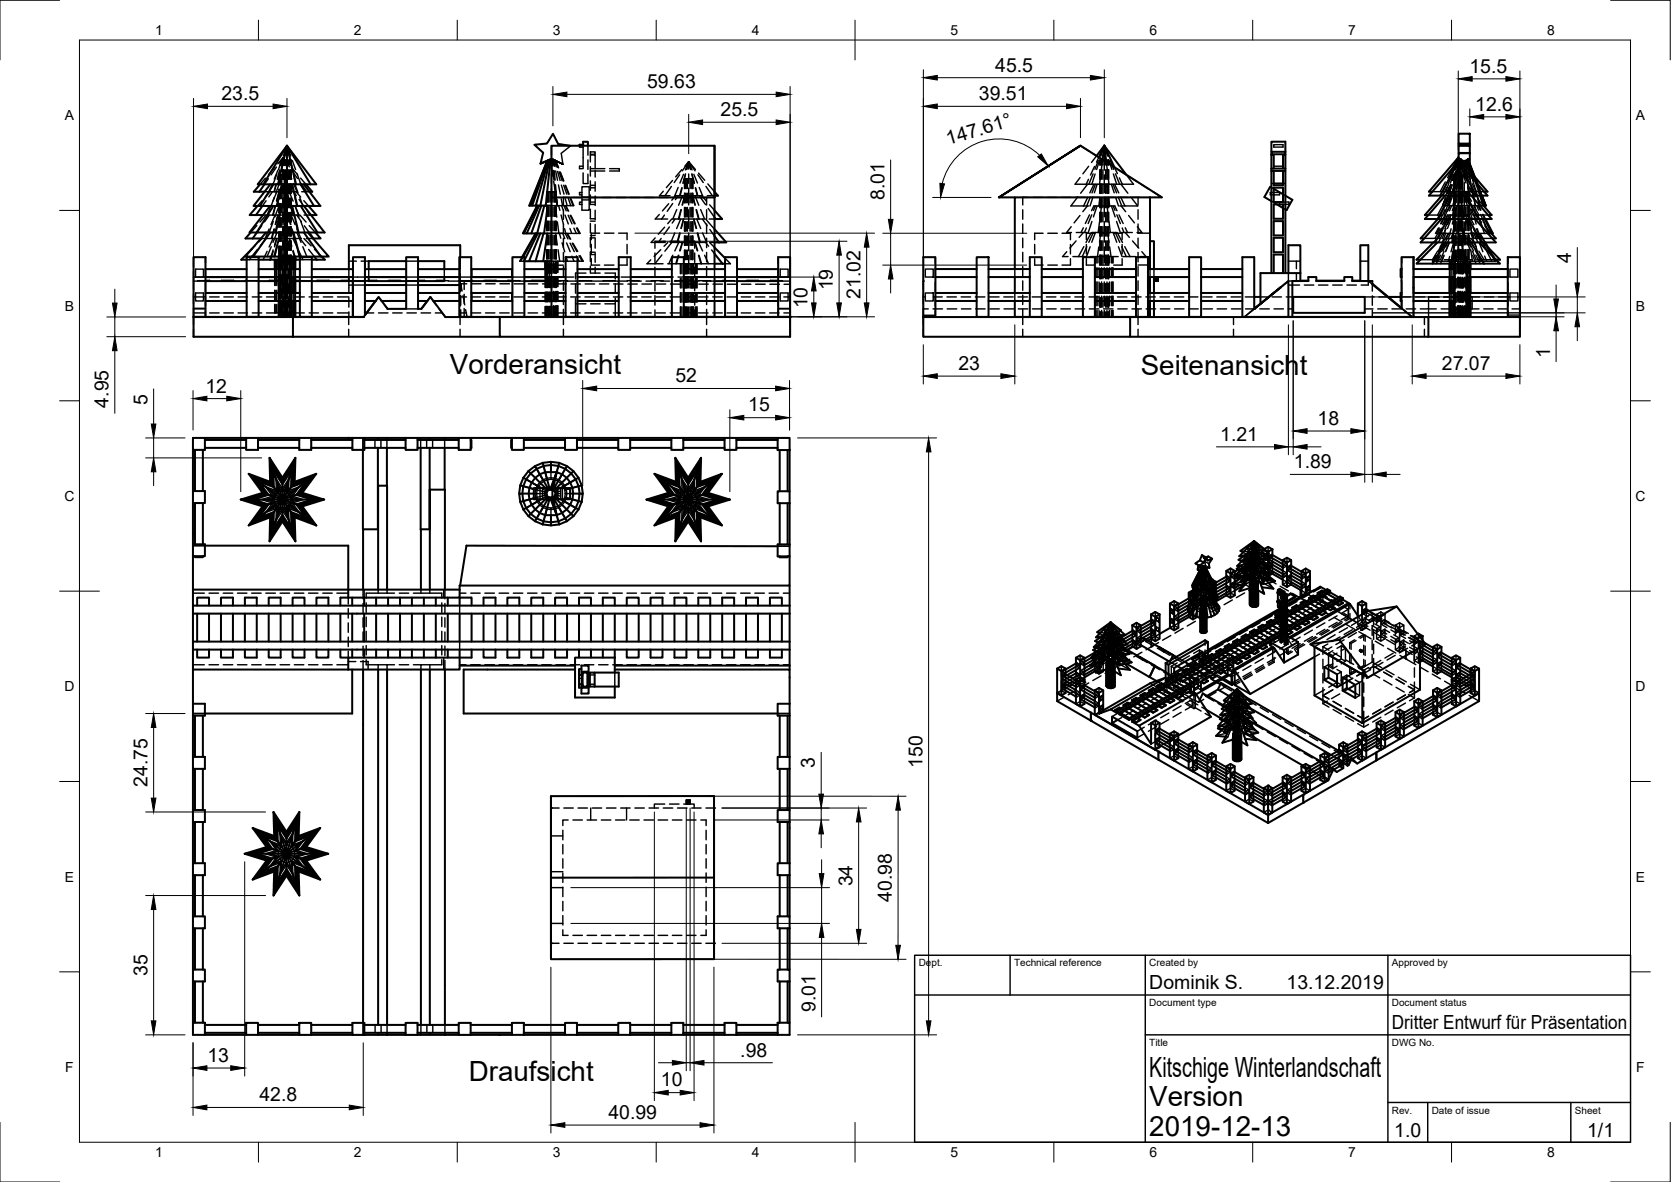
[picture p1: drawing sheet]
<svg xmlns="http://www.w3.org/2000/svg" width="420mm" height="297mm" viewBox="0 0 420 297" stroke-linecap="round" stroke-linejoin="round" font-family="sans-serif">
<defs><g id="words">
<g font-size="7">
<text x="113.1" y="94">Vorderansicht</text>
<text x="286.8" y="94.1">Seitenansicht</text>
<text x="117.9" y="271.7">Draufsicht</text>
<text x="289" y="270.6">Kitschige Winterlandschaft</text>
<text x="289" y="278.1">Version</text>
<text x="289" y="285.5">2019-12-13</text>
</g>
<g font-size="4.9">
<text x="250.2" y="18">45.5</text>
<text x="162.7" y="22.2">59.63</text>
<text x="369.5" y="18.3">15.5</text>
<text x="55.7" y="25.2">23.5</text>
<text x="181.2" y="29.2">25.5</text>
<text x="246.1" y="25.2">39.51</text>
<text x="370.9" y="27.8">12.6</text>
<text x="238.4" y="36.4" transform="rotate(-16 238.4 36.4)">147.61°</text>
<text x="222.4" y="50.3" transform="rotate(-90 222.4 50.3)">8.01</text>
<text x="395.1" y="66.2" transform="rotate(-90 395.1 66.2)">4</text>
<text x="203.1" y="77.5" transform="rotate(-90 203.1 77.5)">10</text>
<text x="209.4" y="73" transform="rotate(-90 209.4 73)">19</text>
<text x="216.3" y="75.2" transform="rotate(-90 216.3 75.2)">21.02</text>
<text x="389.8" y="89.9" transform="rotate(-90 389.8 89.9)">1</text>
<text x="241" y="92.9">23</text>
<text x="362.5" y="92.9">27.07</text>
<text x="37.1" y="101.8" transform="rotate(-90 37.1 101.8)">5</text>
<text x="51.7" y="98.7">12</text>
<text x="169.8" y="96.1">52</text>
<text x="27.3" y="102.4" transform="rotate(-90 27.3 102.4)">4.95</text>
<text x="188.1" y="103.4">15</text>
<text x="331.3" y="106.8">18</text>
<text x="306.8" y="110.8">1.21</text>
<text x="325.4" y="117.7">1.89</text>
<text x="37.1" y="197.8" transform="rotate(-90 37.1 197.8)">24.75</text>
<text x="204.9" y="193.1" transform="rotate(-90 204.9 193.1)">3</text>
<text x="231.9" y="193" transform="rotate(-90 231.9 193)">150</text>
<text x="214.3" y="222.8" transform="rotate(-90 214.3 222.8)">34</text>
<text x="224.3" y="226.6" transform="rotate(-90 224.3 226.6)">40.98</text>
<text x="37.1" y="245.3" transform="rotate(-90 37.1 245.3)">35</text>
<text x="289" y="248.5">Dominik S.</text>
<text x="323.5" y="248.5">13.12.2019</text>
<text x="205" y="254.3" transform="rotate(-90 205 254.3)">9.01</text>
<text x="350" y="258.6">Dritter Entwurf für Präsentation</text>
<text x="52.2" y="266.9">13</text>
<text x="186.1" y="265.5">.98</text>
<text x="166.2" y="273">10</text>
<text x="65.2" y="276.7">42.8</text>
<text x="153" y="281.2">40.99</text>
<text x="350.6" y="285.7">1.0</text>
<text x="399.1" y="285.7">1/1</text>
</g>
<g font-size="3.5">
<text x="39" y="8.8">1</text>
<text x="89" y="8.8">2</text>
<text x="139" y="8.8">3</text>
<text x="189" y="8.8">4</text>
<text x="239" y="8.8">5</text>
<text x="289" y="8.8">6</text>
<text x="339" y="8.8">7</text>
<text x="389" y="8.8">8</text>
<text x="16.3" y="30.2">A</text>
<text x="411.3" y="30.2">A</text>
<text x="16.3" y="78">B</text>
<text x="411.3" y="78">B</text>
<text x="16.2" y="125.9">C</text>
<text x="411.2" y="125.9">C</text>
<text x="16.2" y="173.7">D</text>
<text x="411.2" y="173.7">D</text>
<text x="16.3" y="221.6">E</text>
<text x="411.3" y="221.6">E</text>
<text x="16.4" y="269.4">F</text>
<text x="411.4" y="269.4">F</text>
<text x="39" y="290.8">1</text>
<text x="89" y="290.8">2</text>
<text x="139" y="290.8">3</text>
<text x="189" y="290.8">4</text>
<text x="239" y="290.8">5</text>
<text x="289" y="290.8">6</text>
<text x="339" y="290.8">7</text>
<text x="389" y="290.8">8</text>
</g>
<g font-size="2.5">
<text x="231" y="242.9">Dept.</text>
<text x="255" y="242.9">Technical reference</text>
<text x="289" y="242.9">Created by</text>
<text x="350" y="242.9">Approved by</text>
<text x="289" y="252.8">Document type</text>
<text x="350" y="252.8">Document status</text>
<text x="289" y="262.9">Title</text>
<text x="350" y="262.9">DWG No.</text>
<text x="350" y="279.9">Rev.</text>
<text x="360" y="279.9">Date of issue</text>
<text x="396" y="279.9">Sheet</text>
</g>
</g></defs>
<!-- layer: Verdeckt -->
<g fill="none" stroke="#000" stroke-width=".36">
<path d="M71.2 39.6l1.3 1.6M71.2 39.6l.8 2.1M71.2 39.6l1.6 2.3M71.2 39.6l-.5 2M71.2 39.6l-1 1.4M71.2 39.6l-.9 2.1M71.2 39.6l-.6 2M71.2 39.6l-1.4 1.6M71.2 39.6l.5 2M72.2 36.6l.5 2.5M72.2 36.6l.9 2.6M72.2 36.6l-.6 2.5"/>
<path d="M72.2 36.6l-1 2.6M138.7 39.9h.1l-2.9 1.2M138.7 36.6v2.4M138.7 40l.2 1.7M138.7 39.9h.1l.2 1.7M143.3 36.6h.2l-2.4 1.9 .4 2.8M145.7 36.6v.4h.9M146.6 36.6v5.7M147.8 36.6v2.4M148.4 38.2h1.2v.6h-1.2zM271.7 36.6l2.2 1.4M274.8 38.6l2.1 1.3"/>
<path d="M275.7 39.2l-1.3 1.6M276.3 39.5l-.6 1.3M277.7 36.6l-1.1 2.6M277.7 36.6l-.9 2.6M277.7 36.6l.8 2.6M277.7 36.6l1 2.6M320.3 36.4h2.3v.6h-2.3zM366.7 39.6l.7 2M366.7 39.6l-1 2.1M366.7 39.6l-.8 2M366.7 39.6l.9 2.1M366.8 39.8l1.1 2.1"/>
<path d="M366.8 39.7l1.6 1.9M366.8 39.9h.5M366.8 38.4h2.8M366.8 36.1h2.8M366.8 36.4h2.8M367.3 39.9v.2M367.3 39.9l-.8 2M369.1 39.9l.5 1.4-.6-1.4v.2M369.6 39.9h-.6v.2M64.6 56.7l-1.6 1.7M65.6 59.9h5.6v3M65.8 56.7l-1.2 1.7"/>
<path d="M65.9 59.9l-.8 .9M65.9 50.4l-1.2 1.4M66.1 54h9.2M66.5 48.2h2.4M66.7 44.8l-1.3 1.5M66.9 50.4l-.9 1.4M66.9 59.9l-1.4 1.9M66.9 54l-1.5 1.8M67.5 44.9l-1 1.4M67.7 57.5l-1 2.4M67.7 54l-1.2 1.8M67.9 48.2l-1.2 1.3"/>
<path d="M68.2 51.7l-1 2.3M68.5 46.1l-.8 2.1M68.5 48.2l-.9 1.3M68.7 59.9l-1 2.2M68.7 55.7l-1 2.7M68.9 48.2h2.3v-1.9v10.1M68.9 57.6l-.7 2.3M69 49.6l-.8 2.2M69 57.6l-.6 2.3M69.1 42.1l-1.6 1.8M69.2 54l-1.1 2.4M69.2 51.7l-.6 2.3"/>
<path d="M69.3 51.7l-.6 2.3M69.4 46.2l-.5 2M69.5 46.2l-.5 2M69.5 42l-1.3 1.9M69.5 59.9l-.5 1.7M69.6 43.7l-.9 2.6M69.6 48.2l-1 2.4M69.6 59.9l-.6 2.1M69.7 58.4l-1.1 2.5M69.8 54l-.6 2.4M69.9 42.8l-.9 2.2M69.9 54l-.6 2.4"/>
<path d="M70 55.7l-.6 2.7M70.1 47.6v2.3M70.1 51.1v2.4M70.1 54.7v2.4M70.1 58.3v2.4M70.1 51.8l-1 2.7M70.1 48.2l-.6 2.3M70.2 43.9v2.5M70.2 47.6v2.3M70.2 51.1v2.4M70.2 54.7v2.4M70.2 58.3v2.4"/>
<path d="M70.2 46.3l-.8 2.2M70.2 49.6l-.5 2.2M70.2 48.2l-.6 2.3M70.3 43.9v2.5M70.3 47.6v2.3M70.3 51.1v2.4M70.3 54.7v2.4M70.3 58.3v2.4M70.3 42.7l-.6 2.3M70.4 42.7l-.6 2.3M70.5 43.9v2.5M70.5 47.6v2.3"/>
<path d="M70.5 51.1v2.4M70.5 54.7v2.4M70.5 58.3v2.4M70.6 43.8l-.6 2.5M70.6 58.4l-.6 2.5M70.8 40.4l-.8 2.2M70.8 43.9h.7M70.8 43.9h-.7v2.5M70.8 43.9v2.5M70.8 47.6v2.3M70.8 51.1v2.4M70.8 54.7v2.4"/>
<path d="M70.8 58.3v2.4M70.9 51.8l-.6 2.7M70.9 46.3l-.5 2.2M71.1 42.7v2.3M71.1 46.3v2.3M71.1 49.8v2.4M71.1 53.4v2.4M71.1 57v2.3M71.2 40.2v1.3v-1.9l.5 2M71.2 57.6v2.3h2.9M71.2 42.7v2.4M71.2 57v2.3"/>
<path d="M71.3 40.2h-.2v1.3M71.3 40.2h.2M71.3 40.2v1.3M71.3 42.7v2.3M71.3 46.3v2.3M71.3 49.8v2.4M71.3 53.4v2.4M71.3 57v2.3M71.4 40.3l-.6 2.3M71.5 47.6v2.3M71.5 51.1v2.4M71.5 54.7v2.4"/>
<path d="M71.5 58.3v2.4M71.5 40.2h1M71.5 40.2v1.3M71.5 42.7v2.3M71.5 46.3v2.3M71.5 49.8v2.4M71.5 53.4v2.4M71.5 57v2.3M71.8 43.9h-.3v2.5M71.8 47.6v2.3M71.8 51.1v2.4M71.8 54.7v2.4"/>
<path d="M71.8 58.3v2.4M71.8 40.2v1.3M71.8 42.7v2.3M71.8 46.3v2.3M71.8 49.8v2.4M71.8 53.4v2.4M71.8 57v2.3M72 43.9h-.2v2.5M72 47.6v2.3M72 51.1v2.4M72 54.7v2.4M72 58.3v2.4"/>
<path d="M72.1 48.2l.6 2.3M72.2 43.9v2.5M72.2 43.9h-.2v2.5M72.2 47.6v2.3M72.2 51.1v2.4M72.2 54.7v2.4M72.2 58.3v2.4M72.2 48.2l.6 2.3M72.4 54l.6 2.4M72.5 42.8l.9 2.2M72.5 54l.6 2.4M72.5 42.7v2.3"/>
<path d="M72.5 46.3v2.3M72.5 49.8v2.4M72.5 53.4v2.4M72.5 57v2.3M72.5 45l-.5-2.3 .6 2.3M72.7 48.2l1 2.4M72.7 59.9l.6 2.1M72.8 40.2h-.3v1.3M72.8 40.2h.4v1.3M72.8 40.2v1.3M72.8 42.7v2.3M72.8 46.3v2.3"/>
<path d="M72.8 49.8v2.4M72.8 53.4v2.4M72.8 57v2.3M72.8 59.9l.5 1.9M72.8 46.2l.5 2M72.9 46.2l.5 2h-2.2M73 40.3l.5 2.3M73 40.2v1.3M73 42.7v2.3M73 46.3v2.3M73 49.8v2.4M73 53.4v2.4"/>
<path d="M73 57v2.3M73 51.7l.6 2.3M73.1 51.7l.7 2.3M73.2 40.2v1.3M73.2 42.7v2.3M73.2 46.3v2.3M73.2 49.8v2.4M73.2 53.4v2.4M73.2 57v2.3M73.2 54l1 2.4M73.3 42.1l1.5 1.8M73.3 57.6l.6 2.3"/>
<path d="M73.4 51.8l.6 2.7M73.4 46.3l.5 2.2M73.4 42.9l1.4 2M73.4 57.6l.7 2.3M73.5 40.4l.8 2.2M73.7 59.9l1 2.2M73.7 58.4l.6 2.5M73.8 43.8l.5 2.5M73.8 46.1l.9 2.1h-1.3M73.8 48.2l.7 1M74.1 59.9h1.7M74.1 49.6l.5 2.2"/>
<path d="M74.2 46.3l.8 2.2M74.2 51.7l1 2.3M74.2 51.8l1 2.7M74.3 55.7l.7 2.7M74.4 48.2l1.2 1.3M74.6 54l1.2 1.8M74.7 58.4l1 2.5M74.7 57.5l.9 2.4M74.7 43.7l.9 2.6M75.2 50.1l1.4 2M75.4 49.6l.8 2.2M75.4 54l1.6 1.8"/>
<path d="M75.4 59.9l1.5 1.9M75.5 45.9l1.6 2.3M75.6 44.8l1.3 1.5M75.6 55.7l1.1 2.7M75.9 48.2h1.9M76.4 50.4l1.2 1.4M76.4 59.9l1.8 1.9M76.5 54h1.7M76.5 56.7l1.2 1.7M77 59.9h1.7M77.3 53.1l.7 .9M77.7 56.7l1.6 1.7"/>
<path d="M137.5 50.8v-2.6v2.6M137.5 52v2.4M137.5 55.6v2.4M137.5 59.1v2.4M137.5 48.2h.2M137.6 40.4h.1M137.7 52v2.4M137.7 55.6v2.4M137.7 59.1v2.4M138 48.2h-.3v2.6M138 52v2.4M138 55.6v2.4"/>
<path d="M138 59.1v2.4M138.3 48.2h-.3v2.6M138.3 52v2.4M138.3 55.6v2.4M138.3 59.1v2.4M138.4 40.1l-.5 .2M138.5 59.1v2.4M138.6 55.6v2.4M138.6 52v2.4M138.6 50.8l.1-2.6v2.6M138.7 51.7h2.8M138.7 52v2.4"/>
<path d="M138.7 40.1v2.4M138.7 43.7v2.4M138.7 47.3v2.3M138.7 41.7l.3 2.7M138.7 55.6v2.4M138.7 59.1v2.4M139 42.9l.3 2.3M139 48.2h-.7v2.6M139 48.2h.4v2.6M139 48.2v2.6M139 52v2.4M139 55.6v2.4"/>
<path d="M139 59.1v2.4M139.1 42.8l.3 2.4M139.1 40.1l.3 .1 .5 1.7M139.1 40.1l.5 .2M139.1 40.1l.4 1.7M139.1 40.1l.2 1.6M139.2 45.5l.4 2.4M139.4 48.2h.2M139.4 52v2.4M139.4 55.6v2.4M139.4 59.1v2.4M139.4 42.9l.2 2.4"/>
<path d="M139.4 40.2l.2 .1M139.5 46.4l.3 2.4M139.6 40.3l1.9 1-2.7-1.4 2.7 1.4M139.6 40.3l.6 1.7M139.6 40.3l.1 .1M139.6 51.7l.4 2.9M139.6 48.2h.3v2.6M139.6 48.2v2.6M139.6 52v2.4M139.6 55.6v2.4M139.6 59.1v2.4M139.7 46.5l.2 2.4"/>
<path d="M139.7 40.4l1.8 .9M139.7 58.7l.4 2.9M139.7 40.4l.7 1.7M139.7 43l.5 2.3M139.7 49.1l.4 2.6M139.7 40.4l.8 1.8M139.8 48.2v2.6M139.8 52v2.4M139.8 55.6v2.4M139.8 59.1v2.4M139.9 52v2.4M139.9 55.6v2.4"/>
<path d="M139.9 59.1v2.4M139.9 49.9l.2 1.8M140 50l.1 1.7M140.1 55.8l.4 2.9M140.2 43.1l.6 2.3M140.4 46.5l.5 2.3M140.5 51.7l.3 1.2M140.6 43.2l.8 2.2M140.7 58.7l.3 1.2M140.8 43.3l.9 2.2M140.9 43.3l.9 2.2M141.1 54l.6 2.3"/>
<path d="M141.1 50l.4 1.7M141.2 46.5l.6 2.3M141.2 51.7l.5 1.2M141.5 51.7h2M141.5 58.7l.5 1.3M141.7 58.6l-3 .1h3.6M141.7 52.7v2.4M141.7 56.3v2.4M141.7 59.9v2.3M141.7 46.6l.8 2.2M141.8 51.7l.6 1.3M142 57.5l.3 1.2"/>
<path d="M142.1 54l.8 2.3M142.1 46.6l.9 2.2M142.1 58.7l.7 1.3M142.1 50l.5 1.7M142.2 51.7l.6 1.3M142.2 46.6l.9 2.2M142.3 58.7h2.6M142.3 51.7l.7 1.4M142.5 58.7l.8 1.4M142.7 58.7l.8 1.4M142.9 54.1l.9 2.2M142.9 49.9l.6 1.8"/>
<path d="M143 49.6h-1.3v1.9M143.3 57.4l.5 1.3M143.4 54.1l1 2.1M143.4 49.9l.7 1.8M143.5 54.1l1.1 2.1M143.6 49.9l.7 1.8h-.8M144.2 49.6h2.4M144.3 57.3l.6 1.4M144.9 57.3l.7 1.4M145.2 57.3l.7 1.4h-1M146.3 49.5v-2.6h1.8v5.9h-1.8v-3.3h1.8M146.3 48.4h-.6v.6h.6"/>
<path d="M146.3 50.8h-.6v.6h.6M146.3 50.2h1.8M146.6 43.4v2.7h1.2v-2.3M146.6 41.8h-.9v.6h.9M147.8 49.6h2.3M147.8 40.2v2.4M148.4 40.7v-1.8h1.2v3.5M148.4 42.4h3.7M148.4 51.4h1.2M148.4 41.9v2.3M148.4 45.5v2.3M148.4 49v2.4"/>
<path d="M148.4 52.6v2.4h1.2M148.4 56.2v2.3M148.4 59.7v2.4M148.4 59.2h1.2M148.4 55.6h1.2M148.4 43h3.7M148.4 59.8h1.2M148.4 50.8h1.2M148.4 47.2h1.2M148.4 46.6h1.2M149.6 43v1.5M149.6 45.7v2.4"/>
<path d="M149.6 49.3v2.3M149.6 52.8v2.4M149.6 56.4v2.4M149.6 60v2.4M150.8 58.6h-2.1v1.6M151.3 49.6h2.4M152 58.6h2.4M153.3 42.4h2.4v.6h-2.4M154.9 49.6h2.4M155.6 58.6h2.1v1.6M158.5 49.6h2.4M162.1 49.6h2.3"/>
<path d="M164.7 59.8l-1 1.1h3.6M165.6 49.6h2.4M165.8 53.9l-1 1.1h3.1M166.2 59.9l-.7 1M166.8 48.1l-1 1.1h2.7M167.1 54l-.7 1M167.1 57.1l-1.6 1.8M168.1 51.2l-1.5 1.8M168.3 57l-1.4 2M168.8 46.8l-1.6 2.4M168.9 55l-1 1.2M169.1 55h1.5"/>
<path d="M169.1 45.3l-1.5 1.8M169.1 51.1l-1.3 2M169.2 49.6h2.4M169.7 58.5l-1 2.4M169.7 55l-.7 1.1M169.9 49.2l-1 1.1M170.2 52.7l-1 2.3M170.5 47.1l-.8 2.1h7M170.5 49.2l-.7 1M170.6 55h5.2M170.9 43.9l-1.4 2M170.9 58.6l-.7 2.3"/>
<path d="M171 58.6l-.6 2.3M171.2 55l-1.1 2.4M171.2 52.7l-.6 2.3M171.3 52.7l-.6 2.3M171.4 47.2l-.5 2M171.4 42.6l-1.5 1.8M171.5 47.2l-.5 2M171.6 49.2l-1 2.4M171.7 46l.7-2.3-.6 2.3M171.9 55l-.7 2.4M171.9 43.8l-.9 2.2M171.9 55l-.6 2.4"/>
<path d="M172.1 48.6v2.4M172.1 52.1v2.4M172.1 55.7v2.4M172.1 59.3v2.4M172.2 48.6v2.4M172.2 52.1v2.4M172.2 55.7v2.4M172.2 59.3v2.4M172.2 44.9l-.1 2.5M172.2 49.2l-.7 2.3M172.2 49.2l-.6 2.3M172.3 44.9h-.1v2.5"/>
<path d="M172.3 44.9h.3v2.5M172.3 44.9v2.5M172.3 48.6v2.4M172.3 52.1v2.4M172.3 55.7v2.4M172.3 59.3v2.4M172.6 48.6v2.4M172.6 52.1v2.4M172.6 55.7v2.4M172.6 59.3v2.4M172.6 44.9h.2M172.8 49.6h2.4"/>
<path d="M172.8 44.9h1.4v2.5M172.8 44.9v2.5M172.8 48.6v2.4M172.8 52.1v2.4M172.8 55.7v2.4M172.8 59.3v2.4M173.2 40.6l.5 2-.5-2v1.9M173.2 43.7v2.4M173.2 47.3v4.2M173.2 52.7v4.7M173.2 58.6v4.4M173.2 40.6l-.5 2"/>
<path d="M173.2 40.6l-.6 2M173.2 40.6l-1.6 2.3M173.2 40.6l-.9 2.1M173.2 40.6l-1 1.1M173.2 40.6l1.6 2.3M173.2 40.6l.8 2.1M173.2 40.6l1.7 2M173.5 44.9v2.5M173.5 48.6v2.4M173.5 52.1v2.4M173.5 55.7v2.4M173.5 59.3v2.4"/>
<path d="M173.8 44.9v2.5M173.8 48.6v2.4M173.8 52.1v2.4M173.8 55.7v2.4M173.8 59.3v2.4M173.9 43.7l.6 2.3M174 43.7l.6 2.3M174 44.9v2.5M174 48.6v2.4M174 52.1v2.4M174 55.7v2.4M174 59.3v2.4"/>
<path d="M174.1 49.2l.6 2.3M174.2 44.9v2.5M174.2 48.6v2.4M174.2 52.1v2.4M174.2 55.7v2.4M174.2 59.3v2.4M174.2 49.2l.6 2.3M174.4 55l.6 2.4M174.5 43.8l.9 2.2M174.5 55l.6 2.4M174.7 49.2l1 2.4M174.8 47.2l.5 2"/>
<path d="M174.9 47.2l.5 2M175 52.7l.6 2.3M175.1 52.7l.7 2.3M175.2 55l1 2.4M175.3 58.6l.6 2.3M175.5 58.6l.6 2.3M175.5 43.9l1.3 2M175.6 43.5l1.6 1.8M175.8 49.2l1.6 2.2M175.8 47.1l.9 2.1M176.2 52.7l.9 2.3h-1.3M176.3 49.6h1.4v1.9"/>
<path d="M176.4 49.2l1.3 1.4M176.6 55l1.2 1.7M176.7 58.5l1 2.4M177.4 55l2.3 2.6M177.5 46.8l1.6 2.4M177.7 52.7v2.4M177.7 56.3v2.4M177.7 59.9v2.3M177.9 49.2h1.8M178 46.2l1.7 2M178.1 52.4l1.6 2.2M178.3 55h1.4"/>
<path d="M178.4 51.5l1.3 1.4M178.5 57.7l1.2 1.6M257.2 52.7v2.4M257.2 56.3v2.4M257.2 59.8v2.4M258.6 49.6h-1.4v1.9M259.8 49.6h2.3M262.3 58.6h-2.1v1.6M263.3 49.6h2.4M263.5 58.6h2.4M266.9 49.6h2.4M267 58.6h2.2v1.6"/>
<path d="M269.3 57l-1.1 1.4h1.2M270.5 49.6h2.3M270.6 58.4h2.8M271 49.5l-1.7 2.3h4.5M271.5 54.2l-1.4 1.8M271.6 44.6l-1.3 1.7h11.9M272.4 57.2l-.6 1.2M272.4 58.4l-1.1 1.3M273.2 57.3l-.5 1.1M273.4 51.8l-1.1 1.4M273.5 46.3l-1.8 2.3M273.5 49.6l-1 2.2"/>
<path d="M273.7 45.1l-.6 1.2M273.7 41.8l-1.4 1.9M273.9 54l-1 2.2M274 49.6h2.4M274.1 49.6l-.9 2.2M274.4 58.4l-1.3 2.5M274.5 54l-.9 2.2M274.6 55.7l-1 2.7M274.6 58.4h4.6M274.8 49.6l-.7 2.2M274.8 43.7l-1 2.6M274.9 58.4l-1.1 2.5"/>
<path d="M275 51.8h1.3M275 51.8l-.5 1.1M275.1 46.3l-1.1 2.2M275.2 41.8l-1 2.2M275.3 58.6h-2.1v1.6M275.4 43.7l-.9 2.6M275.4 58.4l-.9 2.5M275.4 51.8l-.4 1.1M275.4 46.3l-.8 2.2M275.8 51.8l-.9 2.7M275.9 46.3l-.7 2.2M276.2 40.4l-.9 2.2"/>
<path d="M276.3 51.8h2.7M276.5 58.6h2.3M276.5 40.3l-.8 2.3M276.5 55.7l-.4 2.7M276.5 42.7v2.3M276.5 46.2v2.4M276.5 49.8v2.4M276.5 53.4v2.4M276.5 56.9v2.4M276.6 49.6l-.3 2.2M276.6 40.2l-.1 1.3M276.6 42.7v2.3"/>
<path d="M276.6 46.2v2.4M276.6 49.8v2.4M276.6 53.4v2.4M276.6 56.9v2.4M276.8 40.2h-.2v1.3M276.8 40.2h.5M276.8 40.2v1.3M276.8 42.7v2.3M276.8 46.2v2.4M276.8 49.8v2.4M276.8 53.4v2.4M276.8 56.9v2.4"/>
<path d="M276.8 43.8l-.3 2.5M276.8 58.4l-.3 2.5M277 51.8l-.4 2.7M277 46.3l-.3 2.1M277 40.2v1.3M277 42.7v2.3M277 46.2v2.4M277 49.8v2.4M277 53.4v2.4M277 56.9v2.4M277.2 40.1l-.3 2.5M277.3 40.2h.7v1.3"/>
<path d="M277.3 40.2v1.3M277.3 42.7v2.3M277.3 46.2v2.4M277.3 49.8v2.4M277.3 53.4v2.4M277.3 56.9v2.4M277.6 49.6h2.4M277.7 40.4v2.4M277.7 43.9v4.5M277.7 49.6v4.9M277.7 55.7v5.2M277.9 40.6l2 1.2"/>
<path d="M278 40.2h.3M278 42.7v2.3M278 46.2v2.4M278 49.8v2.4M278 53.4v2.4M278 56.9v2.4M278.2 40.7l.2 2.2M278.3 42.7v2.3M278.3 46.2v2.4M278.3 49.8v2.4M278.3 53.4v2.4M278.3 56.9v2.4"/>
<path d="M278.3 51.8l.4 2.7M278.3 46.3l.3 2.1M278.5 58.4l.3 2.5M278.6 40.2h-.3v1.3M278.6 42.7v2.3M278.6 46.2v2.4M278.6 49.8v2.4M278.6 53.4v2.4M278.6 56.9v2.4M278.6 44.1l.2 2.2M278.7 40.2h-.1v1.3M278.7 40.2l.1 1.3"/>
<path d="M278.7 40.2v1.3M278.7 42.7v2.3M278.7 46.2v2.4M278.7 49.8v2.4M278.7 53.4v2.4M278.7 56.9v2.4M278.8 42.7v2.3M278.8 46.2v2.4M278.8 49.8v2.4M278.8 53.4v2.4M278.8 56.9v2.4M278.8 49.6l.2 2.2"/>
<path d="M278.8 55.7l.4 2.7h1.6M278.8 40.3l.8 2.3M279 51.8h1.3M279.1 40.4l.9 2.2M279.4 46.3l.8 2.2M279.5 51.8l.9 2.7M279.9 46.3l.9 2.2M279.9 58.4l.9 2.5M279.9 51.8l.5 1.1M280 43.7l.8 2.6M280 58.6h2.2v1.6M280.2 42l.7 1.6"/>
<path d="M280.2 46.3l1.1 2.2M280.3 51.8l.6 1.1M280.4 58.4l1.2 2.5M280.5 43.7l1 2.6M280.5 49.6l.7 2.2M280.8 55.7l.9 2.7M280.8 54l.9 2.2M280.9 42.5l2 1.2M280.9 58.4l1.3 2.5M281.4 54l1 2.2M281.5 44.7l.7 1.6M281.5 51.8h1.4"/>
<path d="M281.9 46.3l1.7 2.3M281.9 51.8l1.1 1.4M281.9 58.4h2.8M282.2 57.3l.4 1.1M282.9 58.4l1.1 1.3M282.9 57.2l.6 1.2M283.2 43.9l1.8 2.4h-2.8M283.6 49.6h-2.4l.9 2.2M283.8 54.2l1.4 1.8M283.9 44.4l2 1.3M284.3 49.5l1.8 2.3h-3.2l-1.1-2.2M284.8 49.6h1.4v1.9"/>
<path d="M286 57l1.1 1.4h-1.2M286.2 58.6h3M286.2 52.7v2.4M286.2 56.3v2.4M286.2 59.8v2.4M286.9 46.3l2 1.3M289.9 48.2l2.2 1.4M319.4 48.4h2.3v.6h-2.3zM319.7 46.1h.6M319.7 50.6l1.4 .8M319.7 47.1l.6 .3M320.3 41.8h2.3"/>
<path d="M321.7 50.8v.6M322.6 50.8h1.5v.6h-1.5M322.6 46.1h.6M322.6 52.3l.6 .3M322.6 48.8l.6 .4M358.1 59.9h4.3M359.1 54h3.7M360.2 48.2h1.9M361.4 59.9l-1 1M361.7 57.3l-.7 1.4h.9M361.9 57.3l-.7 1.4M361.9 58.7h2.7"/>
<path d="M362.1 57.5l-1.3 2.4M362.4 54l-.9 1M362.5 57.3l-.6 1.4M362.8 51.7h.5M362.8 51.6l-1.3 2.4M362.8 57.5l-1.1 2.4M362.8 58.5l-1.1 2.4M363.3 51.7h2.1M363.3 54.1l-1.1 2.1M363.3 51.6l-1.1 2.4M363.3 52.6l-1.1 2.4M363.4 48.2l-.9 1"/>
<path d="M363.4 45.7l-1.3 2.5h3.4M363.4 59.9l-1.3 2.2M363.5 54.1l-1.1 2.1M363.5 49.7l-.7 2M363.5 57.5l-.9 2.4M363.5 57.4l-.4 1.3M363.5 58.5l-.9 2.4M363.6 59.9h1.5M363.7 46l-.9 2.2M363.7 47.1l-.9 2.1M363.9 59.9l-1.1 2.2M363.9 49.8l-.6 1.9"/>
<path d="M364 49.8l-.7 1.9M364 51.7l-.9 2.3M364 52.6l-.9 2.4M364 54l-1.3 2.5M364.2 58.7l-.9 1.4M364.3 46.1l-.8 2.1M364.3 47.1l-.8 2.1M364.3 58.7l-.8 1.4M364.4 59.9l-.9 2.1M364.4 54l-1.1 2.4M364.4 55l-1.1 2.4M364.6 58.7h9.5"/>
<path d="M364.6 51.7l-.7 1.4M364.6 48.2l-1.3 2.4M364.7 51.7l-.7 1.3M364.7 58.7l-.7 1.3M364.7 49.9l-.5 1.8 .5-1.7M364.7 54l-.8 2.3M364.8 46.4l-.9 2.2M364.8 46.3l-.9 2.3M364.8 54l-.8 2.4M364.8 55l-.8 2.4M364.9 57.5l-.3 1.2M364.9 48.2l-1.1 2.4"/>
<path d="M364.9 49.2l-1.1 2.3M365 48.8l.7-2.3-.7 2.3M365 51.7l-.6 1.3M365.1 46.4l-.8 2.3M365.2 45.2l.9-2.2-.9 2.3M365.2 42.8l-1 2.2M365.2 43.8l-1 2.2M365.3 42.2l-1.3 2.5M365.3 48.2l-.9 2.3M365.3 49.2l-.9 2.3M365.3 54h2.7M365.3 58.7l-.5 1.3"/>
<path d="M365.4 51.7h5.6M365.5 48.2h2.4M365.5 57.6l-.4 2.3M365.5 42.8l-.8 2.2M365.5 43.8l-.8 2.2M365.5 44.9h1.5v2.5M365.5 44.9v2.5M365.5 48.5v2.4M365.5 52.1v2.4M365.5 55.7v2.4M365.5 59.3v2.4M365.6 43.9l-.1 1"/>
<path d="M365.6 51.7l-.4 1.2M365.6 48.5v2.4M365.6 52.1v2.4M365.6 55.7v2.4M365.6 59.3v2.4M365.6 51.7l-.3 2.3h-1.3l-1 2.2M365.7 46.8l-.2 1.4M365.8 47.4v-3.5h.2v3.5M365.8 43.9h-.2v3.5M365.8 54l-.6 2.3M365.8 48.5v2.4M365.8 52.1v2.4"/>
<path d="M365.8 55.7v2.4M365.8 59.3v2.4M365.8 59.9l-.3 2.1M366 54l-.4 2.4M366 43.9h.3M366 48.5v2.4M366 52.1v2.4M366 55.7v2.4M366 59.3v2.4M366.1 48.2l-.3 2.3M366.1 43.3l-.3 2.4M366.1 43.1l-.8 2.2"/>
<path d="M366.2 58.7l-.4 1.2M366.3 43.1l-.8 2.2M366.3 48.5v2.4M366.3 52.1v2.4M366.3 55.7v2.4M366.3 59.3v2.4M366.4 51.7l-.3 1.2M366.4 46.6l-1 5.1M366.5 40.8l-.2 1.3M366.6 43.1l-.6 2.3M366.6 43.1l-.6 2.2M366.7 40.6l-1 2.1"/>
<path d="M366.7 40.6l-.8 2M366.7 40.6l.9 2.1M366.7 40.6l.7 2M366.7 55.8l-.4 2.9M366.8 40.3l.2 1.6M366.8 40.7v.6h.4M366.8 41.1h2.8M367 50.8v-2.6v2.6M367 48.2h.1M367 52v2.5M367 59.1v2.6M367 49.1l-.3 2.6 .2-1.5"/>
<path d="M367 57.9v-2.4v2.6M367 43.9h-.7v3.5M367 48.5v2.4M367 48.2h.2v2.6M367 48.2v2.6M367 52v2.4M367 55.5v2.4M367 59.1v2.4M367.1 43.1l.4 2.3M367.1 58.7l-.4 2.9M367.2 52v2.4M367.2 55.5v2.4"/>
<path d="M367.2 59.1v2.4M367.2 51.7l-.4 2.9M367.2 40l-.7 1.9M367.2 40l-.7 2M367.2 40l.1 .1M367.3 47.4v-2.5h-.3v-1h.3v1h.3v2.5M367.3 43.9h.3v1h.1M367.3 40.1l-.6 1.9M367.3 40.1l.1 .1M367.3 48.5v2.4M367.3 52.1v2.4M367.3 55.7v2.4"/>
<path d="M367.3 59.3v2.4M367.3 40.1l.2 .1-.5 1.7M367.3 40.1l-.6 1.8M367.3 40.1l-.7 1.9M367.3 54l.4 2.4M367.3 45.6l-.3 3.4M367.4 41.5l-1.3 6.2M367.4 40.2l-.5 1.7M367.4 40.2l.2 .1M367.5 48.2h1.6v2.6M367.5 48.2h-.3l.3 2.3M367.5 48.2v2.6"/>
<path d="M367.5 52v2.4M367.5 55.5v2.4M367.5 59.1v2.4M367.5 40.2l.1 .1M367.5 59.9l.4 2.1M367.6 43.9h.1v1M367.6 48.5v2.4M367.6 52.1v2.4M367.6 55.7v2.4M367.6 59.3v2.4M367.6 43.1l-.2 2.3M367.6 46.6l.3 1.6"/>
<path d="M367.6 40.3l-.1 1M367.6 40.3l.3 .1M367.7 51.7l.3 2.3M367.7 43.9l.1 1M367.7 44.9l.1 2.5M367.7 44.9v2.5M367.7 48.5v2.4M367.7 52.1v2.4M367.7 55.7v2.4M367.7 59.3v2.4M367.8 48.2v2.7M367.8 52v2.5"/>
<path d="M367.8 55.5v2.6M367.8 59.1v2.6M367.8 42.8l.8 2.2M367.8 43.8l.8 2.2M367.9 57.6l.3 2.3h-3.1M367.9 48.2h5.2M367.9 40.4l-.3-.1-.3 1.6M367.9 40.4h.3v.9M367.9 40.4h.5l.2 1.5M367.9 40.4l-.1 .9M367.9 40.4l-.4 4M368 54h1.3"/>
<path d="M368 48.2l.9 2.3M368 49.2l.9 2.3M368.1 42.8l1 2.2M368.1 43.8l1 2.2M368.2 40.4l.5-.1 .2 1M368.2 42.4v2.2M368.2 45.8v2.4M368.2 49.4v5.2M368.2 55.8v5.8M368.2 59.9h1.6M368.4 48.2l1.1 2.4M368.4 49.2l1.1 2.3"/>
<path d="M368.4 42.9l1.1 2.1M368.5 54l.9 2.4M368.5 55l.9 2.4M368.5 41.3l-.1-.9 .3-.1 .3 1.6M368.5 48.2v2.6M368.5 52v2.4M368.5 55.5v2.4M368.5 59.1v2.4M368.7 48.2l1.3 2.4M368.7 43l.2 2M368.7 43.1l.3 2.3M368.9 40.2l.1-.1 .5 1.2"/>
<path d="M368.9 48.2v2.6M368.9 52v2.4M368.9 55.5v2.4M368.9 59.1v2.4M368.9 59.9l.9 2.1M368.9 54l1.1 2.4M368.9 40.2l.5 1.7M368.9 55l1.1 2.4M369 40.1l-.3 .2 .2-.1 .3 1.1M369 40.1l.4 1.2M369 40.1l-.3 .2M369 40.1l.7 1.9"/>
<path d="M369 47.1l.8 2.1M369.1 40l.7 2M369.1 51.7l.4 2.9M369.1 48.2h.3v2.6M369.1 52v2.4M369.1 55.5v2.4M369.1 59.1v2.4M369.2 42.5l1.6 1.9M369.2 58.7l.4 2.9M369.3 43.1l.5 2.8M369.3 54l1.3 2.5M369.3 48.2v2.6"/>
<path d="M369.3 52v2.4M369.3 55.5v2.4M369.3 59.1v2.4M369.4 51.7l.8 2.3M369.4 52v2.4M369.4 55.5v2.4M369.4 59.1v2.4M369.4 52.6l.8 2.4M369.4 49.7l.2 2-.1-1.5M369.4 59.9l1.1 2.2M369.6 46l.9 2.2M369.6 47.1l.9 2.1"/>
<path d="M369.6 55.8l.4 2.9M369.7 43.1l.7 2.3M369.8 57.5l.9 2.4M369.8 48.2l-.8-2.1 .3 2.9M369.8 58.5l.9 2.4M369.9 59.9l1.3 2.2M369.9 48.2l1.2 1.3M370 46.6l.4 2.3M370 51.6l1.1 2.4M370 51.7l.3 1.2M370 52.6l1.1 2.4M370 47l.5 2.2"/>
<path d="M370 43.1l.8 2.2M370.1 46.1l1.1 2.1M370.1 44.6l.5 1.7M370.2 58.7l.3 1.2M370.2 43.1l.9 2.2M370.5 57.5l1.1 2.4M370.5 58.5l1.1 2.4M370.5 54h3.7M370.5 51.6l1.4 2.4M370.6 54l.6 2.3M370.6 49.9l.4 1.8M370.6 50.1l.4 1.6"/>
<path d="M370.7 46.5l.6 2.3M370.7 51.7l.4 1.1M370.9 45.5l.4 1.3M370.9 54l1.7 1.9M370.9 59.9h4.3M370.9 47.5l.5 1.7M371 58.7l.5 1.3M371.2 57.5l1.3 2.4M371.2 46.5l.8 2.2M371.3 51.7l.5 1.1M371.4 46.1l1.2 3.1-1.1-3M371.5 57.5l.3 1.2"/>
<path d="M371.5 46.2l1.1 3M371.5 53.9l.4 1.1M371.5 46.4l.9 2.2M371.6 58.7l1.1 2.2M371.6 50l.5 1.7h-1.1M371.6 51.7l.6 1.1M371.7 47.9l.5 1.3M371.8 51.7l.6 1.1M371.9 59.9l2.3 2.4M372 58.7l1.3 2.2M372.2 58.7l1.3 2.2M372.3 53.9l.5 1.1"/>
<path d="M372.4 49.8l.6 1.9-1.1-1.3M372.7 57l.6 1.7M372.7 53.9l.6 1.1M372.8 49.7l.8 2M372.9 53.9l.6 1.1M373.4 56.8l1.6 1.9M48.7 78.6h2.8M48.7 77.6h3M48.7 64.6v2.4M48.7 68.2v4.6M48.7 73.9v2.4M48.7 70.6h3"/>
<path d="M48.7 74.6h2.8M48.7 69.6h3M49.2 73.6h2v2h-2zM49.2 67.6h2v2h-2zM51.7 77.5h-3v4.1M51.7 64.6v1.6M51.7 67.4v2.4M51.7 70.9v2.4M51.7 74.5v2.4M51.7 78.1v1.5M51.7 70.5l-2 .1M52.7 78.6h2.4"/>
<path d="M52.7 74.6h2.4M56.3 78.6h2.4M56.3 74.6h2.4M59.9 78.6h2.3M59.9 74.6h2.3M62 65.3h3M62 70.6h3M62 70.5l2.7 .1M62 69.6h3M63.2 64.6l-.5 .7M63.4 78.6h2.4M63.4 74.6h2.4"/>
<path d="M64.2 61.6l-.8 .9M64.7 62.7l-1.4 1.8M67 78.6h2.4M67 74.6h2.4M67.2 63.1l-1 2.2M68.2 62l-1 2.5M68.7 62.8l-.5 1.7M68.7 63.2l-.6 2.1M69.1 67.6v4.1M69.1 72.9v2.4M69.1 76.5v2.1M69.2 76.5v2.1h.3"/>
<path d="M69.2 67.6v4.1M69.2 72.9v2.4M69.5 76.5v2.1h.4M69.5 67.6v4.1M69.5 72.9v2.4M69.7 62l-.6 2.5M69.9 76.5v2.1h.6v-2.5v2.5h.7M69.9 67.6v4.1M69.9 72.9v2.4M70.1 65.3h4.2M70.1 70.6h1.5M70.1 70.5l.6 .1"/>
<path d="M70.1 69.6h1.5M70.1 61.9v2.3M70.1 65.4v6M70.1 72.6v3M70.1 76.1v2.5M70.2 61.9v2.3M70.2 65.4v6M70.2 72.6v3M70.2 76.1v2.5M70.3 61.9v2.3M70.3 65.4v2.4M70.3 69v2.4"/>
<path d="M70.3 72.6v2.4M70.3 76.1v2.5M70.5 67.6v2M70.5 73.6v2M70.5 65.3v2.5M70.5 69v2.4M70.5 72.5v2.5M70.5 61.9v2.3M70.6 74.6h2.4M70.8 61.9v2.3M70.8 65.4v2.4M70.8 69v2.4"/>
<path d="M70.8 72.6v2.4M70.8 76.1v2.5M70.9 67.6v2M70.9 73.6v2M71.1 60.5v2.4M71.1 64.1v2.4M71.1 67.7v2.4M71.1 71.3v2.3M71.1 74.8v2.4M71.1 78.4v1.2M71.2 76.1v2.5h1.2v-2.5M71.2 63.2v14"/>
<path d="M71.2 78.4v1.2M71.3 60.5v2.4M71.3 64.1v2.4M71.3 67.7v2.4M71.3 71.3v2.3M71.3 74.8v2.4M71.3 78.4v1.2M71.5 61.9v2.3M71.5 65.4v2.4M71.5 69v2.4M71.5 72.6v2.4M71.5 76.1v2.5"/>
<path d="M71.5 67.6v2.5M71.5 60.5v2.4M71.5 64.1v2.4M71.5 71.3v5.9M71.5 78.4v1.2M71.8 61.9v2.3M71.8 65.4v2.4M71.8 69v2.4M71.8 72.6v2.4M71.8 76.1v2.5M71.8 60.5v2.4M71.8 64.1v15.5"/>
<path d="M72 61.9v2.3M72 65.4v2.4M72 69v2.4M72 72.6v2.4M72 76.1v2.5M72.2 61.9v2.3M72.2 65.4v6M72.2 72.6v3M72.2 76.1v2.5M72.2 65.4v2.4M72.2 69v2.4M72.2 72.6v2.4"/>
<path d="M72.4 65.3v2.5M72.4 69v2.4M72.4 72.5v2.4M72.5 60.5v2.4M72.5 64.1v2.4M72.5 67.7v2.4M72.5 71.3v2.3M72.5 74.8v2.4M72.5 78.4v1.2M72.7 70.6h1.6M72.8 60.5v2.4M72.8 64.1v2.4"/>
<path d="M72.8 71.3v5.9M72.8 78.4v1.2M72.8 67.6v2.5M72.9 65.3v2.5M72.9 69v2.4M72.9 72.5v2.4M72.9 76.1v2.5M73 60.5v2.4M73 64.1v2.4M73 67.7v2.4M73 71.3v2.3M73 74.8v2.4"/>
<path d="M73 78.4v1.2M73.2 76.1l.1 2.5M73.2 78.6h-2.6M73.2 60.5v2.4M73.2 64.1v13.1M73.2 78.4v1.2M73.2 64.1v15.5M73.4 67.6v2M73.4 73.6v2M73.6 63.2l.7 2.1M73.7 62.9l.6 1.9M73.9 67.6v2"/>
<path d="M73.9 73.6v2M74.1 78.6h2.4M74.1 74.6h2.4M74.2 67.6v2M74.2 73.6v2M74.3 67.6v2h-1.6M74.3 73.6v2M74.3 70.5l-.6 .1M74.6 62l.6 2.5M75.2 63.1l1 2.2M75.4 65.3h3M75.4 70.6h3"/>
<path d="M75.4 70.5l1.3 .1M75.4 69.6h3M76.1 62l1.1 2.5M77.6 62.7l1.4 1.8M77.7 78.6h2.4M77.7 74.6h2.4M79.1 62.6l1.8 1.9M81.3 78.6h2.4M81.3 74.6h2.4M84.9 78.6h2.8M84.9 74.6h2.8M87.7 65.6h1.9"/>
<path d="M87.7 67.6v2h5v-2M87.7 70.6v1M87.7 74.8v2.4M87.7 78.4v3.2M87.7 70.5l2.4 .1M88.7 71.6h-1v2M88.7 73.6v2M88.8 71.6h3M90.8 65.6h1.9M91.3 70.6h1.4M91.7 65.6v4.9M91.8 79.2l-.3 .4"/>
<path d="M91.8 79.2l-.4 .4M92.2 78.6h1.8M92.7 70.5l-1 .1M94.4 75.6l.8-1 .7 1.1M95.2 78.6h2.4M95.9 75.6h.1M96.7 76.6l.8 1M98.7 78.6h2.4M102.1 65.6h3M102.1 77.6h3M102.1 70.6h3M102.1 71.6h3"/>
<path d="M102.1 69.6h3M102.3 78.6h2.4M105.1 70.5l-1.4 .1M105.9 78.6h2.4M107.4 75.6l.8-1 1.5 2.1M108.9 75.6h.1M109.5 78.6h1.7M110.4 77.6l1.6 2.1M111.7 70.5l6.8 .1M111.7 67.6v2h2.8M115.7 64.6v1.6M115.7 67.4v2.4"/>
<path d="M115.7 70.9v2.4M115.7 74.5v2.4M115.7 78.1v3.5M115.7 69.6h2.8M115.7 68.7v2.9h-.2M115.7 78.6h1.6M115.7 70.5h2.8M115.7 64.6v2.9M115.7 71.6v1.6M115.7 74.5v2.3M115.7 78v1.6M115.7 74.6h1.6"/>
<path d="M115.8 73.1v-1.8l.4 1.8M115.8 74.3v2.4M115.8 77.9v1.7M115.8 71.3h1.6M116.4 74.3l.5 2.3M116.7 70.6v2.2M116.7 73.9v2.4M116.7 77.5v2.1M117.1 77.8l.3 1.8M118.5 78.6h2.4M118.5 74.6h2.4M118.6 71.3h2.3"/>
<path d="M118.7 67.6v2M118.7 73.6v2M122.1 78.6h2.3M122.1 74.6h2.3M122.1 71.3h2.4M125.6 78.6h2.4M125.6 74.6h2.4M125.7 71.3h2.4M128.7 67.6v2M128.7 73.6v2M128.8 70.6h3M128.8 70.5l1.9 .1"/>
<path d="M128.8 69.6h3M129.2 78.6h2.4M129.2 74.6h2.4M129.3 71.3h2.4M131.3 64.6l-.6 1h1.1M131.5 64.6l-.6 1M131.8 65.4l-.1 .2M132.8 78.6h2.4M132.8 74.6h2.4M132.8 71.3h2.4M136.4 78.6h2.3M136.4 74.6h2.3"/>
<path d="M136.4 71.3h2.4M137.1 77v2.6h.3M137.1 67.6v4.6M137.1 73.4v2.4M137.1 77v2.6M137.4 77v2.6h.3M137.4 67.6v4.6M137.4 73.4v2.4M137.5 62.7v2.4M137.5 66.3v2.4M137.5 69.9v2.3M137.5 73.4v2.4"/>
<path d="M137.5 77v2.6M137.7 62.7v2.4M137.7 66.3v2.4M137.7 69.9v2.3M137.7 73.4v2.4M137.7 77v2.6M137.7 79.6h.5M137.7 67.6v4.6M138 62.7v2.4M138 66.3v2.4M138 69.9v2.3M138 73.4v2.4"/>
<path d="M138 77v2.6M138.2 77v2.6h.5M138.2 67.6v4.6M138.2 73.4v2.4M138.3 77v2.6v-2.6M138.3 62.7v2.4M138.3 66.3v2.4M138.3 69.9v2.3M138.3 73.4v2.4M138.4 73.4l-.1 2.4M138.4 69.9v2.3M138.5 66.3l-.1 2.4"/>
<path d="M138.5 62.7v2.4M138.7 67.6v2h2M138.7 73.6v2M138.7 66.6h3M138.7 70.6h2.4M138.7 62.7v2.4M138.7 66.3v2.4M138.7 69.9v2.3M138.7 73.4v2.4M138.7 77v2.6M139 62.7v2.4M139 66.3v2.4"/>
<path d="M139 69.9v2.3M139 73.4v2.4M139 77v2.6M139.2 65.6v2.9M139.2 69.7v2.3M139.2 73.2v2.4M139.2 76.8v2.8M139.4 62.7v2.4M139.4 66.3v2.4M139.4 69.9v2.3M139.4 73.4v2.4M139.4 77v2.6"/>
<path d="M139.6 65.6v3.1M139.6 69.7v2.5M139.6 73.2v2.6M139.6 76.8v2.8M139.6 62.7v2.4M139.7 70.6h3M139.8 62.7v2.4M139.8 66.3v2.4M139.8 69.9v2.3M139.8 73.4v2.4M139.8 77v2.6M139.9 62.7v2.4"/>
<path d="M139.9 66.3v2.4M139.9 69.9v2.3M139.9 73.4v2.4M139.9 77v2.6M139.9 78.6h2.4M139.9 74.6h2.4M140 65.6v2.9M140 69.7v2.3M140 73.2v2.4M140 76.8v2.8M140 71.3l2.4 .1M140.2 65.6v2.9"/>
<path d="M140.2 69.7v2.3M140.2 73.2v2.4M140.2 76.8v2.8M140.3 65.6v2.9M140.3 69.7v2.3M140.3 73.2v2.4M140.3 76.8v2.8M140.3 62.7l.4 2.9M141.3 61l.7 2.3M141.7 63.4v2.4M141.7 67v2.4M141.7 70.6v2.4"/>
<path d="M141.7 74.2v2.3M141.7 77.7v3.9M141.9 69.6h2.4M142.3 64.5l.4 1.1M142.5 61.1l.9 2.2M143.3 61.1l1.1 2.1M143.5 78.6h2.4M143.5 74.6h2.4M143.6 71.4h2.3M143.8 64.4l.5 1.2M143.9 61.1l1.1 2.1M144.1 61.1l1.2 2.1"/>
<path d="M144.7 76.4h2.6M144.7 71.3v2.4M144.7 74.9v4.7M144.9 64.3l.7 1.3M145.5 69.6h2.3M145.6 64.2l.8 1.4M145.7 70.6h3M145.9 64.2l.8 1.4h-8M147.1 78.6h2.4M147.1 74.6h2.4M147.1 71.4h2.4M147.3 68.6h-2.6v1.5"/>
<path d="M148.4 63.3v2.4M148.4 66.9v1.7M148.4 64h1.2M148.4 63.4h1.2M148.5 76.4h2.4M148.5 68.6h2.4M148.7 65v1.6h2.1M148.7 61.4v2.4M149.1 69.6h2.3M149.6 63.5v2.4M149.6 67.1v1.5M150.6 78.6h2.4"/>
<path d="M150.6 74.6h2.4M150.7 71.4h2.4M151.7 70.6h6M152 66.6h2.4M152.1 68.6h2.6v1.5M152.6 69.6h2.4M154.2 78.6h2.4M154.2 74.6h2.4M154.3 71.4h2.4M154.7 74.9v1.5h-2.6M154.7 70.5l-12.4 .1M154.7 71.3v2.4"/>
<path d="M154.7 76.4v3.2M156.2 69.6h2.4M157.7 65v1.6h-2.1M157.7 61.4v2.4M157.7 70.6h3M157.8 78.6h2.4M157.8 74.6h2.4M157.9 71.4h2.3M158.9 70.6h2.3M159.8 69.6h2.3M161.4 78.6h2.3M161.4 74.6h2.3"/>
<path d="M161.4 71.4h2.4M162.4 70.6h2.4M163.3 69.6h2.4M163.6 65.3l-.9 1h4M163.7 70.6h3M164.7 77.9v1.7h2.6M164.7 63.6v2.4M164.7 67.1v2.4M164.7 70.7v2.4M164.7 74.3v2.4M164.9 78.6h2.4M164.9 74.6h2.4"/>
<path d="M165 71.4h2.4M166 70.6h2.4M166.1 62.7l-1.6 1.7M166.4 64.1l-1.7 2.2M166.9 69.6h2.4M167.3 60.6h-2.6v1.8M167.9 66.3h2M167.9 60.9l-.9 1M168.5 79.6h2.4M168.5 60.9h8.8M168.5 60.6h2.4M168.5 78.6h2.4"/>
<path d="M168.5 74.6h2.4M168.6 71.4h2.3M168.9 60.9l-1.7 2.2M169.2 64.1l-1 2.2M169.6 70.6h2.4M169.7 70.6h3M170.5 69.6h2.4M170.6 64.2l-.7 2.1h9.8M170.7 60.9l-1 2.2M170.7 64.2l-.6 2.1M171.1 66.3v2.5M171.1 70v2.4"/>
<path d="M171.1 73.5v2.4M171.1 77.1v2.5M171.2 66.3v2.5M171.2 70v2.4M171.2 73.5v2.4M171.2 77.1v2.5M171.5 66.3v2.5M171.5 70v2.4M171.5 73.5v2.4M171.5 77.1v2.5M171.6 60.9l-.7 2.1M171.6 60.9l-.6 2.1"/>
<path d="M171.9 66.3v2.5M171.9 70v2.4M171.9 73.5v2.4M171.9 77.1v2.5M172 60.6h2.7v1.8M172.1 78.6h2.4M172.1 74.6h2.4M172.1 62.9v2.3M172.1 66.4v2.4M172.1 70v2.4M172.1 73.6v2.4M172.1 77.1v2.5"/>
<path d="M172.1 71.4h2.4M172.2 62.9v2.3M172.2 66.4v2.4M172.2 70v2.4M172.2 73.6v2.4M172.2 77.1v2.5M172.3 62.9v2.3M172.3 66.4v2.4M172.3 70v2.4M172.3 73.6v2.4M172.3 77.1v2.5M172.5 66.3l.1 2.5"/>
<path d="M172.5 70l.1 2.4M172.5 73.5l.1 2.5M172.5 77.1v2.5M172.6 62.9v2.3M172.8 62.9v2.3M172.8 66.4v2.4M172.8 70v2.4M172.8 73.6v2.4M172.8 77.1v2.5M173.1 70.6h2.4M173.2 64.2v4.6M173.2 70v2.4"/>
<path d="M173.2 73.5v2.4M173.2 77.1v2.5M173.5 62.9v2.3M173.5 66.4v2.4M173.5 70v2.4M173.5 73.6v2.4M173.5 77.1v2.5M173.7 70.3h-.1M173.8 62.9v2.3M173.8 66.3v2.5M173.8 70v2.4M173.8 73.5v2.5"/>
<path d="M173.8 77.1v2.5M174 62.9v2.3M174 66.4v2.4M174 70v2.4M174 73.6v2.4M174 77.1v2.5M174.1 69.6h2.3M174.2 62.9v2.3M174.2 66.4v2.4M174.2 70v2.4M174.2 73.6v2.4M174.2 77.1v2.5"/>
<path d="M174.4 66.3v2.5M174.4 70v2.4M174.4 73.5v2.4M174.4 77.1v2.5M174.7 77.9v1.7h-2.7M174.7 63.6v2.4M174.7 67.1v2.4M174.7 70.7v2.4M174.7 74.3v2.4M174.7 60.9l.6 2.1M174.8 60.9l.6 2.1M174.9 66.3v2.5"/>
<path d="M174.9 70v2.4M174.9 73.5v2.4M174.9 77.1v2.5M175.2 66.3v2.5M175.2 70v2.4M175.2 73.5v2.4M175.2 77.1v2.5M175.3 66.3v2.5M175.3 70v2.4M175.3 73.5v2.4M175.3 77.1v2.5M175.6 78.6h2.4"/>
<path d="M175.6 64.2l.7 2.1M175.6 74.6h2.4M175.7 60.9l1 2.2M175.7 71.4h2.4M175.7 70.6h3M175.8 64.2l.6 2.1M176.7 70.6h3M177.2 64.1l1 2.2M177.4 60.9l.8 1M177.7 63.4v2.4M177.7 67v2.4M177.7 70.6v2.4"/>
<path d="M177.7 74.2v2.3M177.7 77.7v3.9M178.4 60.9l1.3 1.3M178.5 60.9h1.2M178.9 62.8l.8 1M179.2 78.6h2.4M179.2 74.6h2.4M179.3 71.4h2.4M179.7 67.6v2h-2.1M179.7 73.6v2M182.3 70.5l2.4 .1M182.3 64.9l1.4 1.4h-1.4"/>
<path d="M182.3 70.6h3M182.3 69.6h3M182.8 78.6h2.4M182.8 74.6h2.4M182.9 71.4h2.3M186.4 78.6h2.3M186.4 74.6h2.3M186.4 71.4h2.4M189.9 78.6h2.4M189.9 74.6h2.4M190 71.4h2.4M193.5 78.6h2.4"/>
<path d="M193.5 74.6h2.4M193.6 71.4h2.4M195.7 64.6v1.6M195.7 67.4v2.4M195.7 70.9v2.4M195.7 74.5v2.4M195.7 78.1v1.5M195.7 77.6h3M195.7 70.6h3M195.7 70.5l1 .1M195.7 77.5h3M195.7 69.6h3"/>
<path d="M196.2 73.6h2v2h-2zM196.2 67.6h2v2h-2zM197.1 78.6h1.6M197.1 74.6h1.6M197.1 71.4h1.6M198.7 64.6v1.6M198.7 67.4v2.4M198.7 70.9v2.4M198.7 74.5v2.4M198.7 78.1v3.5M232.2 77.6h1.2M232.2 74.6h.5"/>
<path d="M232.2 70.6v2.1M232.2 73.9v2.4M232.2 77.5v4.1M232.2 79.2h3M232.7 73.6h2v2h-2zM232.7 67.6h2v2h-2zM234.6 77.6h2.4M234.7 74.6h2.2M235.2 64.6v1.6M235.2 67.4v2.4M235.2 70.9v2.4M235.2 74.5v2.4"/>
<path d="M235.2 78.1v1.5M238.1 74.6h2.4M238.2 77.6h2.4M241.7 74.6h2.4M241.7 77.6h2.4M245.2 74.6h2.4M245.3 77.6h2.4M248.8 74.6h2.4M248.9 77.6h2.4M252.4 74.6h2.4M252.5 77.6h2.3M255.2 67.6v2"/>
<path d="M255.2 73.6v2M256 74.6h2.3M256 77.6h2.4M257.2 63.4v2.4M257.2 67v2.4M257.2 70.6v2.4M257.2 74.2v2.3M257.2 77.7v3.9M259.5 74.6h2.4M259.6 77.6h2.4M260.2 65v1.6h2.1M260.2 61.4v2.4"/>
<path d="M263.1 74.6h2.4M263.2 77.6h2.4M263.5 66.6h2.4M266.7 74.6h2.4M266.7 77.6h2.4M268.2 63.3l-1 1.2h1.4M269.2 65v1.6h-2.2M269.2 61.4v2.4M269.8 64.5h3.2M270.3 74.6h2.3M270.3 77.6h2.4M270.6 60.5l-1.6 1.8"/>
<path d="M272.5 62l-1.3 2.5M273.2 65v1.6h2.1M273.2 61.4v2.4M273.3 62l-1.2 2.5M273.8 74.6h2.4M273.9 77.6h2.4M274.1 62l-.9 2.5M274.2 64.5h1.7M275.4 64.5v1.6M275.4 67.3v2.4M275.4 70.9v2.3M275.4 74.4v2.4"/>
<path d="M275.4 78v1.6M275.6 64.5v1.6M275.6 67.3v2.4M275.6 70.9v2.3M275.6 74.4v2.4M275.6 78v1.6M275.9 64.5v1.6M275.9 67.3v2.4M275.9 70.9v2.3M275.9 74.4v2.4M275.9 78v1.6M276.3 62l-.4 2.5h1.8v1.6"/>
<path d="M276.4 64.5v1.6M276.4 67.3v2.4M276.4 70.9v2.3M276.4 74.4v2.4M276.4 78v1.6M276.5 66.6h2.3M276.5 60.5v2.4M276.5 64.1v2.4M276.5 67.7v2.3M276.5 71.3v2.3M276.5 74.8v2.4M276.5 78.4v1.2"/>
<path d="M276.6 60.5v2.4M276.6 64.1v2.4M276.6 67.7v2.3M276.6 71.3v2.3M276.6 74.8v2.4M276.6 78.4v1.2M276.8 60.5v2.4M276.8 64.1v2.4M276.8 67.7v2.3M276.8 71.3v2.3M276.8 74.8v2.4M276.8 78.4v1.2"/>
<path d="M277 64.5v1.6M277 67.3v2.4M277 70.9v2.3M277 74.4v2.4M277 78v1.6M277 60.5v2.4M277 64.1v2.4M277 67.7v2.3M277 71.3v2.3M277 74.8v2.4M277 78.4v1.2M277.3 60.5v2.4"/>
<path d="M277.3 64.1v2.4M277.3 67.7v2.3M277.3 71.3v2.3M277.3 74.8v2.4M277.3 78.4v1.2M277.4 74.6h2.4M277.5 77.6h2.3M277.7 62v2.5h1.7M277.7 67.3v2.4M277.7 70.9v2.3M277.7 74.4v2.4M277.7 78v1.6"/>
<path d="M278 60.5v2.4M278 64.1v2.4M278 67.7v2.3M278 71.3v2.3M278 74.8v2.4M278 78.4v1.2M278.3 60.5v2.4M278.3 64.1v2.4M278.3 67.7v2.3M278.3 71.3v2.3M278.3 74.8v2.4M278.3 78.4v1.2"/>
<path d="M278.3 64.5v1.6M278.3 67.3v2.4M278.3 70.9v2.3M278.3 74.4v2.4M278.3 78v1.6M278.6 60.5v2.4M278.6 64.1v2.4M278.6 67.7v2.3M278.6 71.3v2.3M278.6 74.8v2.4M278.6 78.4v1.2M278.7 60.5v2.4"/>
<path d="M278.7 64.1v2.4M278.7 67.7v2.3M278.7 71.3v2.3M278.7 74.8v2.4M278.7 78.4v1.2M278.8 60.5v2.4M278.8 64.1v2.4M278.8 67.7v2.3M278.8 71.3v2.3M278.8 74.8v2.4M278.8 78.4v1.2M279 64.5v1.6"/>
<path d="M279 67.3v2.4M279 70.9v2.3M279 74.4v2.4M279 78v1.6M279 62l.4 2.5M279.4 64.5h1.8M279.4 64.5v1.6M279.4 67.3v2.4M279.4 70.9v2.3M279.4 74.4v2.4M279.4 78v1.6M279.8 64.5v1.6"/>
<path d="M279.8 67.3v2.4M279.8 70.9v2.3M279.8 74.4v2.4M279.8 78v1.6M279.9 64.5v1.6M279.9 67.3v2.4M279.9 70.9v2.3M279.9 74.4v2.4M279.9 78v1.6M281 74.6h2.4M281.1 77.6h2.3M281.2 62l.9 2.5"/>
<path d="M282 62l1.2 2.5M282.2 65v1.6h-2.2M282.2 61.4v2.4M282.3 64.5h3.3M282.8 62l1.3 2.5M284.5 74.6h2.4M284.6 77.6h2.4M284.8 60.5l1.5 1.8M286.2 63.4v2.4M286.2 67v2.4M286.2 70.6v2.4M286.2 74.2v2.3"/>
<path d="M286.2 77.7v3.9M286.2 66.6h3M287.1 63.3l1.1 1.2h-1.5M288.1 74.6h2.4M288.2 77.6h2.4M289.2 67.6v2M289.2 73.6v2M290.2 67.6v2M290.2 73.6v2M291.7 74.6h2.4M291.8 77.6h2.3M295.3 74.6h2.3"/>
<path d="M295.3 77.6h2.4M298.8 74.6h2.4M298.9 77.6h2.4M302.4 74.6h2.4M302.5 77.6h2.4M306 74.6h2.4M306 77.6h2.4M309.5 74.6h2.4M309.6 77.6h2.4M310.2 79.7v1.9M313.1 74.6h2.3M313.2 77.6h2.4"/>
<path d="M315.2 77.8l-2.3 1.8 2.5-2-1.2 1M316.8 77.6h2.4M316.9 74.6h1.8M318 75.5l-1.9 1.5M319.8 74.6h2.4M320.3 77.6h2.4M320.7 73.2l-1.8 1.5M323.4 74.6h1.8M323.9 77.6h1.3M324 71.6h2.8M324 65.6h3M324 70.6l-2.3 1.9"/>
<path d="M324 68.6v2M324 70.6h1M326 65.6v1.9M326 68.7v1.9M328 71.6h2.3M331.5 71.6h2.4M335.1 71.6h2.4M338.7 71.6h2.4M342 65.6h2M342.2 71.6h1.8v-1l2.4 1.9M343.2 77.6h2M343.2 74.6h2.3"/>
<path d="M345.1 71.4v1.8M345.1 74.3v2.4M345.1 77.9v1.7M346.4 77.6h2.4M346.7 74.6h2.4M347.3 73.2l1.8 1.5M350 77.6h2.4M350 75.5l1.9 1.5M352.2 74.6h2.5M352.2 67.6v2M352.2 73.6v2M352.4 75.6h.1"/>
<path d="M352.4 73.6h.1M352.4 67.6h.1M352.4 77.4l2.7 2.2-2.3-1.8M352.4 77.5l2.5 2.1M352.4 70.9v3.4M352.4 67.3v2.3M352.4 64.6v1.5M352.4 75.5v2M353.6 77.6h2.3M355.4 79.6h.1M355.4 67.6v2M355.4 73.6v2.4"/>
<path d="M355.4 77.2v2.4M355.9 74.6h2.4M357.1 65.3h4.9M358.2 79.7v1.9M359.2 74.7v2.9h-2.1M359.2 74.7h2.6M359.2 74.6v.1M359.5 74.6h2.3M361 64.2l-.8 1.4h1M361.1 77.6h-1.9v2.1M361.2 64.2l-.8 1.4M361.2 65.6h7v2.9"/>
<path d="M361.5 63.1l-1.3 2.2M361.9 64.3l-.7 1.3M362.2 63.1l-1.1 2.2M362.2 64.1l-1.1 2.2M362.4 77.6h2.3M362.8 61.1l-1.2 2.1M362.9 61.1l-1.1 2.1M363 74.7h2.4M363 64.4l-.5 1.2M363.1 74.6h2.3M363.1 63.1l-.9 2.2M363.1 64.1l-.9 2.2"/>
<path d="M363.2 65.3h1.8M363.5 61.1l-1.1 2.1M363.9 60.9l-1.1 2.2M364.4 61.1l-.9 2.2M364.4 60.9l-.9 2.1M364.4 78.6h4.5M364.4 65.3v1M364.4 67.6v2M364.4 73.6v2M364.5 64.4l-.3 1.2M364.6 65.3v1M364.6 67.6v2"/>
<path d="M364.6 73.6v2M364.9 65.3v1M364.9 67.6v2M364.9 73.6v2M365.3 63.2l-.3 2.1h3.4l-.4-2.1M365.4 65.3v1M365.4 67.6v2M365.4 73.6v2M365.5 61l-.7 2.3M365.5 62.9v2.3M365.5 66.4v2.4M365.5 70v2.4"/>
<path d="M365.5 73.6v2.4M365.5 77.1v2.5M365.6 62.9v2.3M365.6 66.4v2.4M365.6 70v2.4M365.6 73.6v2.4M365.6 77.1v2.5M365.8 66.3h2.6M365.8 75.6h.1M365.8 73.6h.1M365.8 69.6h.1M365.8 62.9v9.8"/>
<path d="M365.8 73.6v2.7M365.8 77.1v2.5M365.8 67.6h.1M365.9 77.6h2.4M366 65.3v3.5M366 70v2.4M366 73.5v2.4M366 77.1v2.5M366 62.9v2.3M366 66.4v2.4M366 73.6v2.4M366.3 62.9v2.3"/>
<path d="M366.3 66.4v2.4M366.3 70v2.4M366.3 73.6v2.4M366.3 77.1v2.5M366.5 62.7l-.4 2.9M366.6 65.6v2.9M366.6 69.7v2.3M366.6 73.2v2.4M366.6 76.8v2.8M366.6 74.7h3.6M366.6 74.6h5.4M366.6 69.7l.1 2.7"/>
<path d="M366.6 73.2l.1 2.7M366.7 64.6v4.2M366.9 65.6v2.9M366.9 69.7v2.3M366.9 73.2v2.4M366.9 76.8v2.8M367 62.7v2.5M367 69.9v2.5M367 73.4v2.6M367 68.7v-2.4v2.5M367 77v2.6M367 62.7v2.4"/>
<path d="M367 66.3v2.4M367 69.9v2.3M367 73.4v2.4M367.2 62.7v2.4M367.2 65.6v3.1M367.2 69.7v2.5M367.2 73.2v2.6M367.2 76.8v2.8M367.3 62.9v2.3M367.3 66.4v2.4M367.3 70v2.4M367.3 73.6v2.4"/>
<path d="M367.3 77.1v2.5M367.3 65.3v3.5M367.3 73.5v2.4M367.5 62.7v2.4M367.5 66.3v2.4M367.5 69.9v2.3M367.5 73.4v2.4M367.5 77v2.6M367.6 62.9v2.3M367.6 66.4v2.4M367.6 70v2.4M367.6 73.6v2.4"/>
<path d="M367.6 77.1v2.5M367.7 65.6v2.9M367.7 69.7v2.3M367.7 73.2v2.4M367.7 76.8v2.8M367.7 62.9v2.3M367.7 66.4v2.4M367.7 70v2.4M367.7 73.6v2.4M367.7 77.1v2.5M367.8 62.7v2.5M367.8 66.3v2.5"/>
<path d="M367.8 69.9v2.5M367.8 73.4v2.6M367.8 77v2.6M368 65.3v3.5M368 70v2.4M368 73.5v2.4M368 77.1v2.5M368.1 64.6l.3 1.7M368.2 62.7v2.9h2M368.2 69.7v2.3M368.2 73.2v2.4M368.2 76.8v2.8"/>
<path d="M368.4 65.3h1.8M368.4 65.3v3.5M368.4 70v2.4M368.4 73.5v2.4M368.4 77.1v2.5M368.5 62.7v2.4M368.5 66.3v2.4M368.5 69.9v2.3M368.5 73.4v2.4M368.5 77v2.6M368.7 65.6v2.9M368.7 69.7v2.3"/>
<path d="M368.7 73.2v2.4M368.7 76.8v2.8M368.8 65.3v1h-.4M368.8 67.6v2M368.8 73.6v2M368.8 64.6v2.4M368.8 68.2v4.5M368.8 73.9v2.4M368.8 77.5v2.1M368.9 62.7v2.4M368.9 65.3v4.3M368.9 69.9v2.3"/>
<path d="M368.9 73.4v2.4M368.9 77v2.6M368.9 60.9l.9 2.1M369.1 65.6v4M369.1 62.7v2.4M369.1 69.9v2.3M369.1 73.4v2.4M369.1 77v2.6M369.2 74.6v1.9M369.2 77.7v1.9M369.3 62.7v2.4M369.3 66.3v2.4"/>
<path d="M369.3 69.9v2.3M369.3 73.4v2.4M369.3 77v2.6M369.4 62.7v2.4M369.4 66.3v2.4M369.4 69.9v2.3M369.4 73.4v2.4M369.4 77v2.6M369.4 60.9l1.1 2.2M369.5 65.6v.7M369.5 67.6v2M369.5 73.6v2"/>
<path d="M369.5 77.6h2.4M369.7 65.6v.7M369.7 67.6v2M369.7 73.6v2M369.8 65.6v.7M369.8 67.6v2M369.8 73.6v2M369.8 62.7l.4 2.9M370.2 74.6v3M370.2 63.1l.9 2.2M370.2 64.1l.9 2.2M370.8 61l.7 2.3"/>
<path d="M371.1 63.1l1.1 2.2M371.1 64.1l1.1 2.2M371.3 65.3h4.9M371.8 64.4l.4 1.2M371.8 63.1l1.3 2.2M372 61.1l.9 2.2M373.1 77.6h2.3M373.2 74.6h2.4M373.3 64.4l.5 1.2M373.6 62.6l1.5 3M375 64.1l.9 1.5M375.6 64.7l.6 .9h-6"/>
<path d="M376.6 77.6h2.4M376.8 74.6h2.9M379.1 75.6h.1M379.1 73.6h.1M379.1 69.6h.1M379.1 67.6h.1M379.2 79.2h3M379.2 64.6v1.6M379.2 67.4v2.4M379.2 70.9v2.4M379.2 74.5v2.4M379.2 78.1v1.5"/>
<path d="M379.7 73.6h2v2h-2zM379.7 67.6h2v2h-2zM380.2 77.6h2M381.7 74.6h.5M382.2 64.6v1.6M382.2 67.4v2.4M382.2 70.9v2.4M382.2 74.5v2.4M382.2 78.1v3.5M48.7 82.7v1.9M87.7 82.7v1.9M115.7 82.7v1.9"/>
<path d="M141.7 82.7v1.9M177.7 82.7v1.9M198.7 82.7v1.9M232.2 82.7v1.9M257.2 82.7v1.9M286.2 82.7v1.9M310.2 82.7v1.9M358.2 82.7v1.9M382.2 82.7v1.9M63.4 119.7l1.2 1M68.1 116.1l.5 1.5M68.4 117.2l.5 1.5"/>
<path d="M68.7 118.2l.5 1.5M68.9 118.8l.5 1.5M69.2 119.8l.5 1.5M72.8 119.8l-.5 1.5M73.1 118.8l-.5 1.5M73.3 118.2l-.5 1.5M73.6 117.2l-.4 1.5M73.9 116.1l-.4 1.5M78.7 119.7l-1.3 1M91.2 110.1v3M94.3 110.6v2M95.8 110.6v2"/>
<path d="M97.3 110.6v2M105.8 110.6v2M107.3 110.6v2M108.8 110.6v2M111.8 110.6v2M134.9 117.8l1.6 2.8-.8 .6-.6 .9M135.7 119.2l1 1.7-.7 .6-.6 .7M136.7 117.1l.8 3.1-1 .4M137.1 118.6l.5 2 .9-.2M138.5 118.6v1.8M140 118.6l-.5 2-1-.2M140.4 117.1l-.8 3.1-1.1-.1-1 .1"/>
<path d="M141.3 119.2l-1 1.7M142.1 117.8l-1.6 2.8M165.4 119.7l1.2 1M170.1 116.1l.5 1.5M170.4 117.2l.5 1.5M170.8 118.2l.4 1.5M170.9 118.8l.5 1.5 .1 3M171.3 119.8l.4 1.5M174.8 119.8l-.5 1.5-1.3 2-1.3-2M175.1 118.8l-.4 1.5-1.7 2.5-1.6-2.5M175.3 118.2l-.4 1.5M175.6 117.2l-.4 1.5"/>
<path d="M176 116.1l-.5 1.5M180.7 119.7l-1.2 1M48.5 137.1h3M64.2 120.4l1.2 .9M64.6 130.5l-1.2 .9M65.1 121l1.2 .9M65.4 129.8l-1.2 1M65.6 121.4l2 1.5M66.3 129.2l-1.2 .9M66.8 128.8l-1.2 .9M67 124.2l2 .7M67.2 122.6l1.2 .9"/>
<path d="M67.5 124.4l2 .6M67.6 128.2l-1.2 .9M68.4 127.6l-1.2 .9M68.5 124.7l-2.7 .8 2.7 .9-1.7 2.4M68.6 122l1.2 1.7M68.6 133.5l-.5 1.5M68.9 122.4l1.2 1.8M68.9 132.4l-.5 1.5M69 126.2l-2.5 .9M69 124.9a2.28 2.28 0 0 0 .8 2.4M69.2 131.4l-.5 1.5M69.4 120.3l.1 3-1.3-1.8"/>
<path d="M69.4 120.3l1.6 2.5 1.6-2.5M69.4 130.8l1.6-2.5 1.6 2.5M69.4 130.8l-.5 1.5M69.5 123.3l-2.7-1 1.7 2.4-2-.7M69.5 127.8l-1.3 1.8M69.5 126.1l-2 .7M69.5 127.8l-.1 3M69.5 127.8l-2.7 1M69.6 120.8l.4 1.5M69.7 121.3l1.3 2M69.7 129.8l-.5 1.5M69.7 121.3l.1 2.4"/>
<path d="M69.8 123.7l-2.2-.8 1.4 2-2.2 .6 2.2 .7-1.4 2 2.2-.8-.1 2.4M69.8 127.4l-1.2 1.7M69.8 127.3l1.2 .5M69.8 123.8l-.8 1.1M70 128.8l1-1.5 1 1.5M70 128.8l-.4 1.5M70.1 126.9l-1.2 1.8M71 123.3a2.22 2.22 0 0 1 2.1 2.3 2.22 2.22 0 0 1-2.1 2.2M71 127.8l1.3 2M71 123.3l-1.2 .5M71 127.8l-1.3 2M72 126.9v1.9"/>
<path d="M72 122.3l-1 1.5-1-1.5 .1 1.9-1.7-.7 1.1 1.5-1.7 .5 1.7 .6-1.1 1.5 1.7-.7-.1 1.9M72 122.3v1.9M72 128.8l.5 1.5M72.3 127.4v2.4M72.3 121.3v2.4M72.3 129.8l.5 1.5M72.3 121.3l-1.3 2M72.5 120.8l-.5 1.5M72.6 127.8v3M72.6 125l1.7 .5-1.7 .6 1.9 .7M72.6 126.1l1.1 1.5M72.6 120.3v3"/>
<path d="M72.6 130.8l.5 1.5M72.8 131.4l.5 1.5M73 124.9l2.3 .6-2.3 .7M73 126.2l2 .7M73 126.2l1.5 2M73.2 132.4l.4 1.5M73.2 122.4l-1.2 1.8M73.5 133.5l.4 1.5M73.5 122l-1.2 1.7M73.5 126.4l2 .7M73.7 127.6l-1.7-.7 1.2 1.8M73.7 123.5l-1.1 1.5"/>
<path d="M73.7 127.6l1.1 .9M73.7 123.5l-1.7 .7M73.8 121.5l-1.2 1.8M74.5 128.2l-2.2-.8 1.2 1.7M74.5 122.9l-1.5 2M74.5 128.2l2 1.5M74.5 122.9l-2.2 .8M74.5 124.4l-1.9 .6M74.8 122.6l-1.1 .9M75 124.2l-2 .7M75.3 122.3l-1.8 2.4 2.8 .8-2.8 .9 1.8 2.4-2.7-1 1.2 1.8M75.3 122.3l-2.7 1"/>
<path d="M75.5 124l-2 .7M75.7 122l-1.2 .9M75.8 129.2l1.2 .9M76.5 121.4l-1.2 .9M76.6 129.8l2.1 1.6M77 121l-1.2 .9M77.8 120.4l-1.2 .9M132.3 120.4l2.8 1.7M133.1 122.6l1.9 .5M133.7 121.2l1.7 1-.4 .9M134.2 124h3.2l.1 .3M134.2 122.9l3.3 .9-.1 .2"/>
<path d="M134.7 125.1l.4 1M134.7 125.1l-3.1 .8M134.7 123l-.2 1 .2 1.1M135 123.1v1.9l-1.9 .5M135 125l.4 .9M135.1 122.1l-.4 .9-3.1-.8M135.4 125.9l.6 .7 .7 .6M135.4 125.9l-1.7 1M135.8 122.6v2.9M136.1 122.6l1.5 .9-.1 .3M136.4 122.6v2.9M136.5 127.5l1 .4-.8 3.1"/>
<path d="M136.5 127.5l-.8-.6-.6-.8-2.8 1.6M136.5 127.5l-1.6 2.8M136.7 127.2l.9 .3-.5 2M136.7 127.2l-1 1.7M137.1 122.6l.7 .7M137.5 124.3l.1 .3-1.5 .9M137.5 124.3l-3.3 .9M137.6 127.5l.9 .2M137.6 120.6l-.9 .3M137.6 124.6l.2 .2M137.7 122.6l.3 .6M137.8 124.8l.2 .1"/>
<path d="M137.8 124.8l-.7 .7M138 124.9l.3 .1-.1 .5M138 123.2l-.4 .3M138 124.9l-.3 .6M138.2 125.2a1.19 1.19 0 0 1-.6-1.9 1.19 1.19 0 0 1 1.9 0 1.19 1.19 0 0 1-.6 1.9M138.2 122.6l.1 .5 .2-.5M138.2 125.2l.4 .1M138.2 125.2l.3 .1M138.5 125.5l-.2-.5h.2l.2 .5-.1-.6 .2 .6M138.5 125.3l.4-.1zM138.5 123.2l.1-.6v.6h-.6M138.5 127.7v1.8"/>
<path d="M138.8 122.6l-.2 .6h.4M139 124.9l.2-.1 .7 .7M139 124.9l-.5 .1M139 124.9l.3 .6M139 124.9l.1 .6M139.1 122.6l-.1 .6 .2 .1M139.3 122.6l-.3 .6M139.4 124.6l1.5 .9M139.4 124.6l-.2 .2M139.5 127.5l.5 2M139.5 120.6l.8 .3M139.6 124.3l-.2 .3"/>
<path d="M139.6 124.3l1.3 .4M139.6 120.2l.9 .4 .9 .6 .6 .9M139.6 127.9l.8 3.1M139.9 122.6l-.7 .7 .2 .2-.4-.3M140.3 127.2l-1.8 .5M140.3 120.9l1.3 1.3M140.5 127.5l-.9 .4-1.1 .1-1-.1M140.9 124h-1.3v.3M140.9 123.4l-1.3 .4M140.9 122.6l-1.5 .9 .2 .5M141 122.6v2.9M141.4 122.6v2.9"/>
<path d="M141.6 125.9l-1.3 1.3 1 1.7M141.6 125.9l1.8 1M141.6 122.2l.4 .9 1.3-.3M142 122.1l.4 .9M142.1 124h1.2M142.4 125.1l3.1 .8M142.4 125.1l-.4 1M143.3 125.3l-1.3-.3-.4 .9M143.4 121.2l-1.8 1M143.9 122.6l-1.9 .5 .1 .9-.1 1 1.9 .5M144.8 127.7l-2.8-1.6-.6 .8-.9 .6 1.6 2.8M144.8 120.4l-2.8 1.7"/>
<path d="M145.5 122.2l-3.1 .8 .1 1-.1 1.1M166.2 120.4l1.2 .9M166.6 130.5l-1.2 .9M167.1 121l1.2 .9M167.4 129.8l-1.2 1M167.6 121.4l1.2 .9M168.3 129.2l-1.2 .9M168.4 122l2 1.5M168.6 124l1.9 .7-2.7 .8 2.7 .9-1.9 .7M168.8 128.8l2.7-1-1.2 1.8M168.8 128.8l-1.2 .9M168.8 122.3l1.7 2.4"/>
<path d="M168.8 122.3l2.7 1M169 124.2l2 .7-2.2 .6 2.2 .7-2 .7M169.6 128.2l2.2-.8-1.2 1.7M170.3 121.5l1.2 1.8M170.4 127.6l1.7-.7-1.2 1.8M170.4 123.5l1.1 1.5-2-.6M170.4 127.6l-1.2 .9M170.4 123.5l1.7 .7M170.5 126.4l-1.7 2.4M170.6 133.5l-.5 1.5M170.9 132.4l-.5 1.5M171 126.2l-1.4 2-1.2 .9"/>
<path d="M171.2 131.4l-.4 1.5M171.4 130.8l1.6-2.5 1.7 2.5M171.5 127.8l-.1 3-.5 1.5M171.5 125l-1.7 .5 1.7 .6-2 .7M171.5 126.1l-1.1 1.5M171.6 120.8l.4 1.5M171.7 121.3l.1 2.4-1.2-1.7M171.7 129.8l-.4 1.5M171.8 127.4l-.1 2.4M171.8 123.7l-2.2-.8 1.4 2M171.8 123.8a2.28 2.28 0 0 0 0 3.5M171.8 123.8a2.17 2.17 0 0 1 3.3 1.2 2.17 2.17 0 0 1-2.1 2.8"/>
<path d="M171.8 127.3l1.2 .5M172 128.8l1-1.5 1.1 1.5 .4 1.5M172 122.3l.1 1.9-1.2-1.8M172 128.8l-.4 1.5M172 122.3l1 1.5 1.1-1.5M172.1 126.9l-.1 1.9M173 127.8l-1.3 2M173 127.8l1.3 2M174 126.9l1.2 1.8M174.1 122.3l-.1 1.9 1.2-1.8M174.3 127.4v2.4M174.3 121.3v2.4l2.2-.8"/>
<path d="M174.3 129.8l.5 1.5M174.5 120.8l-.4 1.5M174.6 127.8l1.2 1.8M174.6 127.8l.1 3M174.6 127.8l2.7 1M174.6 126.1l1.9 .7M174.7 120.3l-.1 3 1.2-1.8M174.7 130.8l.6 2.1M175.1 126.2l1.9 .7M175.1 126.2l1.4 2M175.1 124.9l2.2 .6-2.2 .7M175.2 132.4l.4 1.5"/>
<path d="M175.5 133.5l.5 1.5M175.5 122l-1.2 1.7M175.7 123.5l-1.1 1.5M176.5 128.2l-2.2-.8 1.2 1.7M176.5 128.2l1.2 .9M176.5 122.9l-1.4 2M176.5 124.4l-1.9 .6 1.7 .5-1.7 .6 1.1 1.5M176.9 128.5l-1.2-.9-1.7-.7 .1 1.9M176.9 122.6l-1.2 .9-1.7 .7M177.3 122.3l-1.8 2.4 2.8 .8-2.8 .9M177.3 128.8l1.2 .9M177.3 122.3l-2.7 1"/>
<path d="M177.5 127.1l-2-.7 1.8 2.4M177.5 124l-2.4 .9M177.7 122l-1.2 .9M177.8 129.2l2 1.6M178.5 121.4l-1.2 .9M179 121l-1.2 .9M179.5 130.5l1.2 .9M179.8 120.4l-1.2 .9M195.5 137.3h3M302.2 139.5l.5 .8M303.8 139.8l-.8 1.3M311.9 138.4l2 .3"/>
<path d="M312.6 138.8l.9 .5M313.3 139.6l1.2-1 .2 .5-.9 1.9zM313.3 139.6l1.6 1M313.3 139.9h.4M313.5 139.3l-1.9 .5M313.5 137.5l1.8-1.5-1.4 2.7M313.7 139.6l.9 .1-1.2 2.7M313.7 139.6l.8-.2-1.3 2.3M313.7 139.6l-.5 .5M313.7 139.9l-1 1.1M313.8 139l.7 .4M313.8 139l-1.2 .9"/>
<path d="M313.8 139l.9 .1M314.1 138.1l-.6 1.2M314.3 138.5l-.6 1.4M314.5 138.6l.7 .4-.3 1.6 1-1.2 .4 1.4M314.6 139.7l-.4 .4M314.8 137.8l.1 .1M314.8 137.6l.1 2.8M314.9 137.9v3M314.9 137.9v2.9M314.9 138h.2M315 139.9l.1 .5M315 138.4l-1.5-.9 .4 1.2"/>
<path d="M315.1 137.4v3M315.1 137.4l-.2 .1M315.2 139l.3-.5 .4 .9M315.2 137.4l.1 3.6M315.2 137.4h.2M315.2 137.4h-.1M315.3 136l.8 2.5-.3-1.2-.8 1.1 .3-2.4 .5 1.3M315.3 136l.5 1.5M315.3 136l.7 1.3M315.3 136l1.7 3M315.3 136l-.6 1.4M315.3 136l-.6 1.1"/>
<path d="M315.5 140l.6 .3M315.5 138.5l.2 .6M315.6 137.4h-.2v2.9M315.6 137.4v3.5M315.6 137.4l.1 .1M315.7 137.5l.1 .4-.4 .1M315.7 137.5v3.4M315.8 137.6v3.2M315.8 137.7v3M315.9 139.8l.9 .1 .3 .4M316.1 139.6l.9-.3 1.3 1.1M316.2 138.7l.5 1.6"/>
<path d="M316.5 138.8l1.8 1.4-1.1 1.1M316.5 138.8l-.8 .3 .6 1.7M316.5 138.8l-.4 .5M316.5 138.4l.7 1.3M316.8 139.9l-.7-.3 1.4 2.5M317 139.3h-.9l1.1 2M317 139l2 .2M317.8 138.1l-.8 .9M317.9 138l-.1 2.5M317.9 138l-1.8 .5M317.9 139.5l-.7 .2 1.5 .7M318 139.3v.9l.7 .4"/>
<path d="M318 139.3l.1 .1M318 139.3l-1.3 .8M318.3 140l-1.1 .6M318.9 137.4v1.2M318.9 139v.2M318.9 139.1v.1M319.7 139.4v.8l-.7 .4M319.9 139.5v1.6M48.5 149.1h2.9M52.6 149.1h2.3M56.1 149.1h2.4M59.7 149.1h2.4"/>
<path d="M63.3 149.1h2.4M66.8 149.1h2.4M70.4 149.1h2.4M74 149.1h2.4M77.6 149.1h2.3M81.2 149.1h2.3M84.7 149.1h2.9M87.6 150.2v1.6M87.6 153v2.3M87.6 156.5v2.4M91.3 148.2v2.3M91.3 151.7v2.4"/>
<path d="M91.3 155.2v2.4M91.3 158.8v2.4M91.6 148.2v2M92.1 151.5v2.4M92.1 155.1v2.4M92.1 158.7v2.3M95.1 148.2v.9M97.3 149.1h-5.2v1.2M97.3 148.2v.9M97.3 149.1h1.9M100.4 149.1h2.4M103.9 149.1h7.2v1.2"/>
<path d="M105.8 148.2v.9M108.1 148.2v.9M111.1 151.5v2.4M111.1 155.1v2.4M111.1 158.7v2.3M111.6 148.2v2M111.9 148.2v2.3M111.9 151.7v2.4M111.9 155.2v2.4M111.9 158.8v2.4M115.6 149.1h1.6M115.6 152.2v2"/>
<path d="M118.4 149.1h2.3M121.9 149.1h2.4M125.5 149.1h2.4M129.1 149.1h2.3M132.7 149.1h2.3M136.2 149.1h2.4M139.8 149.1h2.4M143.4 149.1h2.4M146.9 149.1h2.4M150.5 149.1h2.4M154.1 149.1h2.4M157.6 149.1h2.4"/>
<path d="M161.2 149.1h2.4M164.8 149.1h2.4M168.4 149.1h2.4M171.9 149.1h2.4M175.5 149.1h2.4M179.1 149.1h2.4M182.7 149.1h2.3M186.2 149.1h2.4M189.8 149.1h2.4M193.4 149.1h2.4M197 149.1h1.5M276.5 159.2l.9 .5"/>
<path d="M277.5 157.9l1.8-1.5-.4 2.4zM277.5 157.9l.4 1.2M277.7 159.4l-1.2 .9M278 158.6l-.6 1.1-1.9 .5M278.2 158.9l-.6 1.5M278.4 159.8l-1.3 2.3-2.1 .5M278.4 159l-1.2 1 1.6 1.1M278.4 159l.2 .5-.9 1.9M278.4 159l.7 .4M278.6 159.5l-.9-.1 .7 .4-.8 .2 .9 .1-.4 .5M278.7 158.1l.2 .3h.6M278.7 158.1v3"/>
<path d="M278.8 158v3.2M278.8 158l-.1 .1M278.8 157.9v.1M278.9 158.4v2.9M278.9 158.8l.8-1.1 .4 1.2M279 157.9l.1-.1v2.9M279 157.9h-.2v2.9M279 157.9v2.9M279 158.4v2.9M279.1 157.8h.2M279.2 158.4v3M279.3 156.4l-1.4 2.7-2.1-.2"/>
<path d="M279.3 156.4l1.6 3M279.3 156.4l.5 1.6M279.3 156.4l-.6 1.4M279.3 156.4l.6 1.3M279.3 156.4l-.7 1.1M279.3 157.8l.2 .1v2.9M279.3 157.8v3M279.4 158.5v2.9M279.5 158.9l-.4 .5-.3 1.7 1-1.3M279.5 157.9h.1M279.5 158.4h.1v2.9M279.5 158.4v2.9"/>
<path d="M279.7 158l-.1-.1v3M279.7 158l.1 3M279.7 158v2.9M279.7 157.7l-.4-1.3 .8 2.5M279.7 158.3l-.1 .1M279.8 158.1v3M279.8 158.2l-.1 3M280 159.9l1.1-.7v2.4M280 159.7l.9 .1M280 159.9v2.4M280 159.9l1.1 .6M280.1 160l.7 .3"/>
<path d="M280.1 159.1l1 2.7M280.4 159.2l1.8 1.4-1.1 1.1M280.4 159.2l-.8 .3 .6 1.7-.7-2.3 .1 .6M280.4 159.2l-.4 .5 1.1 2M280.5 158.8l.6 1.3M280.9 159.8l-.8 .2 1.3 2.5M280.9 159.8l1.3 1.1M280.9 159.4l2 .2M281.1 159.2l1 .6M281.7 158.5l-.8 .9M281.9 158.4l-1.8 .5M281.9 159.9l-.8 .2"/>
<path d="M281.9 160l-.8 .5M284.7 158.5v1.7M284.9 158.4v.9l.7 .4M285.8 156.5v5.3l1 .6M286 157.8v.9M286 158.7l.7 .4M286.8 157.3l-.8 .5 .7 .4v.9M286.8 159.8l-.8 .5M286.8 159l-.1 .1M286.8 158.1l-.8 .6M286.9 160l.1 .1-.2 .5 .7 .4M289.4 155.8v1.7"/>
<path d="M289.4 158.3v1.6M289.5 154.4v2.4M289.6 158.2v.8l.7 .4M289.6 155.7v.8l.7 .4M290.5 159.9l-1 .6v-2.5l-.1 2.5M290.5 159.9l1.1 .6M290.5 153.8v2.5M290.5 157.4v2.5M290.7 155.1l.7 .4v.8M290.7 157.6l.7 .3M290.7 155.1v.8l.7 .4M290.7 155.1v.8"/>
<path d="M290.7 157.6v.8l.7 .4v-.9M290.7 155.9l.7 .4M290.7 157.5v.9M290.7 155.1l.7 .4M290.7 158.3l.7 .5M291.4 155.5v.8M291.4 158v.8M291.6 159.3l-2.1 1.2v2l-1.3 .8M294.3 155.4v.9l.7 .4M294.3 153v.8M294.3 156.3h.1M294.3 153.8l.7 .4"/>
<path d="M294.3 153.8h.1M294.4 159.7l-2.1 1.2M295.2 157.2l1.1 .6M295.2 151.1v2.4M295.2 154.7v2.5M295.4 152.4v.8M295.4 154.8v.8M296.3 154.3l-.9 .5 .7 .4-.7 .4 .7 .4h.2M296.3 155.1l-.2 .1v.8M296.3 151.9l-.9 .5 .7 .4-.7 .4 .7 .4 .2-.1M296.3 152.7l-.2 .1v.8M296.3 156.6l-2.1 1.2 1-.6"/>
<path d="M297.5 157.9l-2.1 1.2M298.9 150.4v1.6M298.9 152.1v2.4M299.1 152.7l.7 .4v.8l-.7-.4zM299.1 150.3v.8l.7 .4v-.8M299.1 150.3l.7 .4M299.1 150.3h-.1M299.1 152.7l-.5 .3M299.3 149.2l.7 .3M299.8 153.1l-1 .6M299.8 153.9l-.5 .3M299.8 151.5l-.8 .4"/>
<path d="M299.8 150.7l-.5 .2M300 152v2.5l1 .6M300 148.3l1 .6v2.5M300 148.3v2.5M300 148.3h-.1M300.1 152.1l.7 .4M300.3 154.3l-1.4 .8 1.1-.6M300.6 141.6l.7 .4M300.6 156.1l-2.1 1.2M300.6 150.1l-.9 1.2M300.6 150.1l.1 .3M300.7 150.4l.2 .3-.6 1"/>
<path d="M300.7 149.8l.2-.3-1.3 1.7 1.1-1.4-.1 .3M300.7 150.4l-.7 1.1M300.8 147.2v-.2l-.7 1M300.8 147.2v.3M300.8 147.2l-.6 .9M300.8 147l.2-.3-1.5 2.3M300.8 152.5v.8M300.9 149.5l.3-.2-1.4 2M300.9 150.7l.3 .2M300.9 144.9l-.7 1.5M301 148.9l-1 .6v5.2M301 152.6v2.4"/>
<path d="M301 147.8l-.2-.3-.4 .7M301 147.8l.3 .2M301 147.8l-.3 .6M301.2 149.3l.4-.2-1 1.8M301.2 150.9l.4 .2M301.2 150.9l-.4 1M301.3 148l.4 .1-.2 .6M301.3 146.5l.4-.2-.9 2M301.3 148l-.2 .6M301.3 146.5l-1.3 2.1M301.3 146.5l-.3 .2M301.3 142l1 .5"/>
<path d="M301.5 151.3l-1.4 .8v.8l.7-.4M301.5 148.9l-1.4 .8M301.6 149.1l.5-.1-.5 1.7M301.6 151.1l.5 .1M301.6 151.1l-.3 .9M301.6 144.6l-.4 1.2 .3-1.1M301.6 148.1a3.3 3.3 0 0 0-2.5 1.4M301.6 148.1h1.9M301.7 148.1l.4 .1M301.8 152.9v2.3M301.8 143.5l.4-1.1-.8 1.5M301.9 152.7v.4z"/>
<path d="M302 145.9l.5 .2M302 156.4v2.4v-2.2M302 149.3v2.4M302 152.8v2.5M302 155.2v-1.9l.2 .1v-.9h.3v.9h-.3v1.8M302 152.6l-.1 .1M302 145.7v2.5M302 149.4v2.4M302 153v2.4M302 145.7v2.4M302 158.8l.2 .1M302.1 149h1"/>
<path d="M302.1 142.6l-.5 .9M302.1 142.8l-.4 .7M302.1 142.5v.2M302.1 148.2h1M302.1 148.2l-.1 .6M302.1 146.2l-.4 .1M302.1 142.5l-.5 1M302.1 142.1l.2 .1-.2 .3M302.1 142.1h1M302.1 142.1l-1 1.1M302.2 156.6v2.3h.1M302.2 152.6l-1.4 .7-.7-.4"/>
<path d="M302.2 149.3l-1.4 .8v.8l-.7-.4 .7-.4-.7-.4v.8M302.2 145.6l-.2 .1M302.2 145.6v2.7M302.2 149.5v2.4M302.2 153.1v2.4M302.2 150.1l-1.4 .8M302.2 151.8l-1.4 .7M302.2 142.9l-.4 .7M302.2 152.5l-.2 .1v.7l-.1-.2v2.1M302.3 142.9h.2l-.1 .6M302.3 142.9h-.1l-.2 .8M302.3 145.5v2.9"/>
<path d="M302.3 149.5v2.4M302.3 153.1v2.4M302.3 156.7v2.2M302.3 158.9l.2 .1M302.3 142.9l-.1 .8M302.5 152.5h.2v.9M302.5 142.2l.2 .1h-.1v.6M302.5 142.2h-.2l-.4 1.3 .4-1.2M302.5 142.2l-.5 1.3M302.5 145.5l-.3 .1M302.5 146.1v2.3M302.5 149.6v2.4"/>
<path d="M302.5 153.2v2.3M302.5 156.7v2.3M302.5 159h.2M302.6 142.3l-.1-.1-.6 3.5-.7 .1-1 .6-.3 .4M302.6 142.9v.4M302.6 142.9h-.1M302.7 145.5v.6h-.2M302.7 149.6v2.4M302.7 153.2v2.3M302.7 156.7v2.3M302.7 140.3l1 .6M302.7 153.4h-.2v1.8"/>
<path d="M302.7 153.4v1.8M302.7 152.5h.3M302.7 142.8l.2 .2M302.7 142.8v.3M302.7 142.8l-.1 .1M302.9 156.7v2.2l-.2 .1M302.9 145.5v.6h-.2v2.3M302.9 149.5v2.4M302.9 153.1v2.4M302.9 142.4l.3 1.1M302.9 156.7v2.2l.2-.1M303 141.1l.1 1 1 .6"/>
<path d="M303 142.4l-.3-.1 .6 3.4h-1.4M303 153.4v1.8M303 153.4h-.3M303 141.1l1 .6M303 142.8l-.1-.2v.3M303 149.5l-.1 2.4M303 148.3v-2.2v2.2M303 145.6l-.5-.1v.6M303 145.6l.2 .3M303 156.2v2.2l-.5-.1-.5 .3M303 145.6v2.2M303 149v2.9"/>
<path d="M303 152.6v2.8M303 156.6v2.3M303 158.4l.2 .2M303 142.6h-.1M303 142.5l.5 1.2M303 142.6v.2M303 142.5h.1M303 142.5l.8 1.4M303.1 148.2l.4-.1 .1 .6M303.1 146.2h-1l-.5 1.9M303.1 148.2v.6M303.1 142.5v.2l-.1-.1"/>
<path d="M303.1 142.5h.1M303.1 151.2l.5-.1 .2 .9M303.1 151.2h-1l-.2 .9M303.1 151.2l.1 .9M303.1 145.7v2.5M303.1 149.4v2.4M303.1 153v2.4M303.1 156.6v2.2M303.1 152.6l-.1-.1v.9M303.2 148.1v-2.2l-.3 .2v2.3M303.2 156.4l-.1 2.4M303.2 149.3v2.4"/>
<path d="M303.2 152.9v2.4M303.2 140.1l-.5 .2M303.3 153.1l-.2 .2v1.9M303.3 153.1v-.4l.1 2.5M303.3 152.7l-.2-.1v.7l-.1 .1M303.3 153.1v2.1M303.3 145.7l1.3 .4M303.4 152.5l-2.1 1.2M303.4 158.6a.91 .91 0 0 0-1.6 .1M303.4 153l-.1 .1M303.5 146.3l-.4-.1 .4 1.9M303.5 148.1l.9 .2"/>
<path d="M303.6 149.1l-.5-.1 .5 1.7M303.6 150.7a5.7 5.7 0 0 0-4.5 1.1M303.6 150.7l1 .2M303.6 144.7l.4 1.1M303.6 146.2l1.1-.6v2.5M303.6 146.2l1.1 .6M303.6 146.2v2.5M303.6 149.9v2.4M303.7 154.4l-2.1 1.1M303.8 150v.8l.7 .4v-.8M303.8 150l-1.3 .8M303.8 147.5l-1.3 .8"/>
<path d="M303.8 150l.7 .4M303.9 146.5l1.8 2.5-.6-.4zM303.9 146.5l-.4-.2 .9 2M303.9 148l.2 .6M303.9 148l-.4 .1M304 149.3l1.4 2 .6 .5M304 149.3l-.4-.2 1 1.8M304 150.9l.4 1 1.3-.8M304 150.9l-.4 .2M304 149.3l.3 .2M304 144.8l.6 1.3M304.1 147.8l.3 .6"/>
<path d="M304.1 146.7l.2 .3M304.3 145l.7 1.4M304.3 149.5l1.3 1.7-1.1-1.4 .1 .3M304.3 150.7l.5 1M304.3 149.5l.2 .3M304.3 147.5l-.4 .5M304.3 147l.7 1M304.3 147l.1 .2M304.4 147.2l-.1 .3 .4 .7M304.4 147.2l.5 .9M304.4 148.3l.7 .3M304.5 147.9l-.7-.4v.8l.7 .5"/>
<path d="M304.5 148.8l-1.3 .7M304.5 147.9v.9M304.5 150.4l-1.3 .8M304.5 151.2l-1.3 .8M304.5 147.9l-1.3 .8M304.5 150.4l-.5 .5M304.6 146.1l.4 .3M304.6 150.1l-.1 .3 .7 1.1M304.6 150.1l.9 1.2-.9-.4M304.7 150.5v2.5l1-.7-1-.6M304.7 151.7l-1.1 .6 1.1 .7M304.7 149.3v2.4"/>
<path d="M304.9 147.8l.7-.5v.9zM304.9 149.4v.8M305 146.4l.3 .4M305.2 146.5l-.5 .3v2.5M305.6 149.8l-.7 .4 .7 .4 .6-.3M305.6 147.3l-.7-.4v.9M305.6 149.8v.8M305.7 149l.4 .5M305.7 148.9l-.8 .5 .7 .4M305.7 149.1v2M305.7 151.4v.9M305.7 148l-.1 .2"/>
<path d="M305.7 147.2l-.1 .1M305.7 146.4l-.8 .5M306 149.5l-.4 .3M306.8 152.6l-2.1 1.2M308.3 144.9v1.6M308.3 147.4v1.6M308.5 144.8v.8l.7 .4M308.5 147.3v.8l.7 .4M309.4 142.9v2.4M309.4 146.5v2.5M309.4 149l1.1 .6M309.6 144.2v.8"/>
<path d="M309.6 146.6v.9M309.9 150.8l-2.1 1.2M310.5 145l2.9 .3M310.5 146.1l-.9 .5 .7 .5-.7 .4 .7 .4v-.8l.2-.2M310.5 144.5l-.2 .1v.8M310.5 143.7l-.9 .5 .7 .4-.7 .4 .7 .4M310.5 148.4l-2.2 1.2 1.1-.6M310.5 146.5v.4M310.5 147.8l-.2 .1M310.5 145.3l-.2 .1M310.9 142.9l2.7 .4M311.4 140.7l2.4 .3"/>
<path d="M311.7 146.2l-1.2 .7M311.8 143.4l1.1 .6M311.8 144.5l-1 .6M312.2 141.1l1 .6M312.5 147.1h.4M312.7 146.2l-2.7 .7M312.7 144.5l1.3-.4-1.3 2.1M312.7 144.5l1.4 .1M312.7 144.5l-.4 .3M312.7 144.8l.5 .1M312.8 143.6l2 1.3M312.9 143.5l1.4 .2-.9 1.6"/>
<path d="M312.9 144l-2.3 .6M312.9 147.1l-1.3 1.5M312.9 149l-2 1.2M313 142.4h.4M313.1 140.7l1 .7v-1.3l1.1 .6M313.1 146.9l1 .6M313.2 142l1-.2-1.3 2.2M313.2 144.9l-1.2 1.3M313.2 142l1.2 .1M313.2 142l-.4 .4M313.2 141.7l-2.1 .5M313.2 144.5l.7 .4v.9l-.7-.5z"/>
<path d="M313.2 144.5l-1.7 1 1.2 .7M313.2 142.1l-1.8 1.1M313.3 159.5l-1.1 .6M313.3 159.4v.1M313.3 159.5l.7 .4M313.4 141.3l1.1 .1-.9 1.9M313.4 141.3l.8 .5M313.4 141.3l-1.5 1M313.4 142.4l-1 1.2M313.5 145.3l1.2-.3-.2 1.2M313.5 145.3l.6-.7-1.2 2.5M313.5 145.3l-.3 .5"/>
<path d="M313.5 146.6l-1.2 .7M313.6 159.7l.4 .2M313.7 158.3l-2 1.2M313.8 142.7l1.1-.3-.3 1.3M313.8 142.7l.6-.6-1.2 2.8M313.8 142.7l-.2 .5M313.9 142.5l-.7-.4v.8l.7 .4M313.9 142.5v.8M313.9 145.8l-2.1 1.2M313.9 144.9l-1.1 .7M313.9 143.3l-1 .6M313.9 142.5l-2.9 1.7"/>
<path d="M314 159.9l-1.1 .6M314 159.9h.1M314 144.1l-1.1-.6-1.9 1.2M314 142.9l1.1 .6-.3 1.4M314.1 145v2.5l1.1-.6M314.1 140.1l-1 .6v6.2l1-.6 1.1 .6M314.2 140.1l.8-.2-.3 1.3M314.2 140.1l-.3 .5M314.2 146.3l.2 .4 .5 .3M314.2 146.3l.1 1.9M314.3 140.7l.8 .6M314.3 143.9l.7 .4-.7 .4z"/>
<path d="M314.3 144.7l.7 .4M314.3 141.5l.7 .4M314.3 149.5l-.1 2.3M314.3 143.7l-.3-.8-1.2 .7 .6 1.7M314.3 146.2l.1 2.4M314.3 146.2l-.1 .1M314.5 149.3v2.2l-.2 .1M314.5 141.4l-.2-.7-1.3 1M314.7 159.1l.3 .2M314.7 145l.3 .8M314.8 148.9l.1 3.1M314.8 148.8v3.1"/>
<path d="M314.8 140.5v-2.9v3.1M314.8 141.7v2.6M314.8 145.3v2.7M314.9 142.4l.1 .7-.1 1M314.9 152v.1M314.9 142v2.4M314.9 145.5v2.4M314.9 149.1v2.9M314.9 142.9l-1.9-1.2 .6 1.6M314.9 148.8l-.1 3M314.9 141.6v2.8M314.9 145.2v2.8"/>
<path d="M314.9 149.2v2.9M315 145.8l.6-.8v.8M315 145.8l-.1 1M315 143.1l.5-.6 .1 .8M315 141.9v.8l-.7-.4M315 159.3l-1 .6M315.1 141.5v3M315.1 145.1v3M315.1 148.7v2.9M315.1 151.6l-.2 .1M315.1 152.2h.3M315.1 149.3v2.9l-.2-.1"/>
<path d="M315.1 140.9v-2.9h.3v3M315.1 140.4l.4-.4v.7M315.1 140.4l-.1 1M315.1 145.8l-.8 .4M315.1 149.2v2.1h.4M315.1 145.8h.4v2.2M315.1 145.8v2.2M315.1 151.3l-.6 .2M315.2 147.1l-.3-.1v2.2M315.2 147.1h.3v1.3M315.2 147.1v1.7M315.2 140.7l-1.1 .7v2.4"/>
<path d="M315.2 140.7v2.5M315.2 144.4v2.5M315.2 141.5l.1 3M315.2 145.1l.1 3M315.2 148.7l.1 3.5M315.4 151.6l.4 .2v.2M315.4 141.5v2.4M315.4 145.1v2.4M315.4 148.7v2.9M315.4 158.2h.1M315.4 151.6h-.3M315.4 158.2l-1.1 .7"/>
<path d="M315.4 149.3v2.9h.2M315.4 142.1v2.4M315.4 145.7v2.4M315.5 151.3l.6 .2M315.5 149.2v2.1M315.5 145.8l.3 .1M315.5 142.5l.9 .5M315.6 145l1 .7 .2 .6M315.6 141.6v2.9M315.6 145.1v3M315.6 148.7v3.5M315.6 140.6l.4 .9-1.1 1.4 .2-1.6z"/>
<path d="M315.6 140.6l.2 .7M315.6 140.7l-1.3 .8v.8l.7-.4M315.6 143.2l-1.3 .7M315.7 142.7l.3 .7-1.2 1.5M315.7 142.7l-.6 .8M315.7 142.7l.2 .9M315.7 152.1l-.1 .1M315.7 141.6v2.8M315.7 145.2v2.8M315.7 148.8v3.3M315.8 158.4l.3 .2M315.8 141.7v2.7"/>
<path d="M315.8 145.3v2.7M315.8 148.9v3.1M315.8 152l-.1 .1M315.8 141.8v2.5M315.8 145.4v2.5M316 141.5l.4 1.6M316 143.4l.5 1.7M316 147.2l-2 1.2M316.1 146l-.3-.1v2.1M316.1 146l.3 .4v2.1M316.1 146v2.2M316.1 149.3v2.2"/>
<path d="M316.1 151.5l.2 .1M316.1 158.6v.1M316.1 158.6l-1.1 .6M316.1 146.9l-.6 .2M316.1 146.9v1.3M316.1 142.3l1.2 .2M316.1 140.3l-.2-.5 1 3M316.1 140.3l.2 .7M316.1 141.2l-1.1 .7M316.3 142l-1.3 .7M316.3 151.6l.1 .4M316.3 141.6l.5-.6 1.9 1.4-1.2 1.3"/>
<path d="M316.3 146.2v2.1M316.3 149.5v2.1M316.3 146.8l.1-.2v1.7M316.3 143.6l-1.3 .7v.8M316.3 144.8l1.5 .2M316.3 146.8l-.2 .1M316.3 146.8v1.5M316.3 144.4l-1.3 .7M316.4 143l-.3-.7 1 3M316.4 143l.2 .6M316.4 149.7v2.1M316.4 142l.9 .5"/>
<path d="M316.6 145.7l-.3-.9 1 2.8M316.6 144.9l-2.1 1.1 .1 3.4M316.7 140.3l.4 1.1M316.8 159l2.5 1.5M316.8 157.8l.4 .3M316.8 141l-1 .3 .6 1.8M316.8 156.5l-2.1 1.2M316.9 142.8l.5 1.3M316.9 142.8h.1M317.1 145.3l.5 1.5M317.1 145.3h.1M317.2 158.1l-1.1 .6-.7-.5"/>
<path d="M317.2 158v.1M317.2 143.2l-1.3 .4 .6 1.5M317.2 143.2l-.7 .7M317.2 143.2l1.7 1M317.2 141.3l2.4 .2M317.3 147.6l.6 1.7M317.3 147.6h.1M317.3 142.5l.3 .4M317.5 141.7l-1.1 .3 1.3 2.5M317.5 141.7l-1.2-.1 1.2 2.1M317.5 141.7l1.5 1.3v-.2M317.5 143.7l2.6 .2"/>
<path d="M317.5 142.1l1.7 1M317.5 159.9l-2.1 1.1M317.5 158.2l-2.1 1.2M317.5 157l-1.1 .6M317.5 157h.1M317.7 145.8l2.9 .2M317.7 144.5l2 1.1M317.8 145l-1.1-.6 1.3 2.3M317.8 145l.3 .4M317.8 141.7v2.5M317.9 157.2l.3 .2M318 144.1l-1.5-.2 1.2 1.9"/>
<path d="M318 141.8v.8l.7 .4M318 144.1l1.2 .9M318 144.1l-1.3 .3M318 141.8l-1.3 .8M318 141.8l.5 .3M318 146.7l2.2 1.2M318.2 157.4l-1 .6M318.2 157.4h.1M318.3 140.2l-2 .6M318.3 141.9l-.8 .2M318.5 140.7l-1.2 .7M318.6 142.2l-1.3 .8"/>
<path d="M318.7 144.3l-1 .2M318.7 142.4l-2.3 .7M318.7 142.4v.6M318.7 143l-1.3 .8M318.9 144.8v.8l-1.8 1M318.9 144.5l-1.2 1.3M318.9 145.6l2 1.1M318.9 141v.7M318.9 142.6v2.2M318.9 144.8h.1M318.9 157.8l2.5 1.5M318.9 156.6l.4 .2"/>
<path d="M319 156.6l.3 .2M319 146.5l-1 .2M319 157.8h-.1M319 144.7l-.1 .1M319 144.3l-2.5 .8M319.3 156.8l-1.1 .6-.7-.4M319.6 155.8l.7 .4M319.6 155.8h.1M319.6 155.8l-1 .6M319.7 141.8v.8l-.6 .5M319.9 144.2l-1-.6-1.3 .6M319.9 154.7l-2 1.2"/>
<path d="M319.9 144.2l-1-.7-1.1 .7 1.1 .6M319.9 141.9v1.6M319.9 143.8v.1M320 156l.3 .2M320.3 156.2l-1 .6M320.4 159.9h.1M320.4 159.9l-.4-.2 .4 .2M320.4 159.9l-1.1 .6M320.5 158.1l-2 1.2M320.5 156.4l-2 1.2M320.8 154.4l.1 .4M320.9 154.5l.8 .5"/>
<path d="M320.9 154.3v.2M320.9 154.5l-.2 .2M321 156.6l2.5 1.5M321 156.6h.1M321.1 155.4l.3 .2-1.1 .6M321.1 156.6h-.1M321.2 153.5l.5 1.4 2-.2M321.3 148.8v.3M321.3 151v.4M321.4 159.2l-1 .7M321.5 153.5l-.9 .5M321.5 148.7v.2"/>
<path d="M321.5 150.9v.2M321.5 151.1l.8 .5M321.5 151.1l-.3 .2M321.5 148.9l.8 .5M321.5 148.9l-.3 .2M321.7 153.8v.2M321.7 154l-.2 .2M321.7 154l.8 .5M321.7 148v1.5M321.7 150.7v1.6M321.7 152.3l-.4 .2M321.7 152.3l1.3 .7"/>
<path d="M321.7 154.9l-.6 .4M321.8 154.5l.7 .4M321.8 154.6l-1.1 .6M321.8 154.5l-.8 .5M321.9 147.3l2.1 1.2M321.9 149.2l.5-.2v1.4M321.9 149.1l1.1 .6M321.9 148.9l1.1 .6M321.9 149.2v1.3M321.9 151.6v1.3M321.9 153.4v1.8M321.9 157.1l1.6 .9"/>
<path d="M321.9 158.3l.6 .4M322.1 159.7l.7 .4M322.1 156l1.5 .9M322.1 159.7l1.4 .8M322.1 159.6l-.2 .2M322.1 156l-.2 .1M322.2 157.8l.4-.2 .8 .5M322.2 154.4l.4-.2 .8 .5M322.2 154.4l.8 .5M322.2 149.3v1.4M322.2 151v1.4M322.2 152.7v.3"/>
<path d="M322.2 153.4v.8M322.2 154.4v.7M322.2 152.7l.6 .4M322.4 148.9v-.2l-.5 .2v.2M322.4 158.2v2.9l-.5 .2M322.4 148.9l1.2 .7M322.4 148.9l-.5 .2M322.4 148.7l.6 .3M322.4 150.6v2.9M322.4 154.7v2.3M322.4 150.4l.2 .1M322.4 149l.2 .1"/>
<path d="M322.5 155l-1.1 .6-.4-.2M322.5 158.6l-1.1 .7-.3-.2M322.5 146.9l1.1-.6 1.1 .6M322.5 141.8l.9 .5M322.5 145.7l2.1 1.2M322.5 145l.2 .1M322.5 143.4l.9 .5M322.5 141l.9 .5M322.5 142.6l.2 .1M322.6 155.9l.8 .5-.4 .2M322.6 152.4l.8 .5-.4 .3M322.6 150.7l-.4 .3 .8 .5 .4-.3"/>
<path d="M322.6 149.1l-.4 .2-.3-.1M322.6 153.9l-.4 .3 .8 .5M322.6 152.2l-.4 .2 .8 .5M322.6 150.5l-.4 .2 .8 .5 .4-.2M322.6 149.1v1.4M322.6 152.4v.8M322.6 153.4v.5M322.6 154.2v.9M322.6 155.9v.5M322.6 157.6v.5M322.6 159.3v.5M322.6 159.3l-.4 .3"/>
<path d="M322.6 159.3l.8 .5M322.6 155.9l-.4 .2M322.6 153.9l.8 .5M322.6 152.2l.8 .5M322.6 159l-.7 .4M322.6 152.4l-.4 .3M322.6 158.2l-.7 .4M322.6 155.3l-.7 .4M322.6 155.7l-.5 .3M322.8 153.9l.7 .5zM322.9 159.2l-1 .6M323 157.6l.4 .2"/>
<path d="M323 159.3l.4 .2M323 155.9l.4 .2M323 153.3v1.4M323 150l-.6 .4M323 152.9l-2 1.2M323.2 159v.1M323.2 159.1l-.2 .1M323.2 159.1l.4 .2M323.2 159l.4 .3M323.2 155.3l-.2 .2M323.2 153.3v1.7M323.4 152.9v1.5"/>
<path d="M323.4 154.7v1.4M323.4 156.4v1.4M323.4 158.1v1.4M323.4 159.8v1.9M323.4 159.8l-.4 .2M323.4 157.8l-.4 .3M323.4 159.5l-.4 .3M323.4 158.1l-.4 .2M323.4 156.1l-.4 .3M323.4 154.7l-.4 .2M323.4 151l.2 .1M323.4 154.4l-.4 .3"/>
<path d="M323.4 152.7l-.4 .2M323.4 149.6l-.4 .2M323.4 143.9v.8l-.7 .4v-.8l.7 .4M323.4 141.5l-.7 .4v.8M323.4 143.9l-.7 .4-.2-.1M323.4 141.5v.8M323.4 142.3l-.7 .4M323.5 154.4l-1 .6-.7-.5M323.5 158l-1 .6M323.6 149.7l-.2-.1v1.4M323.6 140.2v2.4M323.6 143.8v2.5"/>
<path d="M323.6 149.7l-.6 .3M323.6 151.3l-.2-.1v1.5M323.6 155.6l-.4-.3 2.4 1.5M323.6 154.4v.3l-.6 .4v-.2M323.6 159.7l-.8-.4v.8M323.6 151.9l-1.7 1M323.6 152.3l-1.7 .9M323.6 158.8l-.4 .2M323.6 158.4l-.6 .4M323.6 157.6l-.9 .5M323.6 153.9l-2.3 1.3M323.6 155.1l-.4 .3"/>
<path d="M323.7 156.3l-2.1 1.2M323.7 154.7l-2.1 1.1M323.9 153.4l.7 .3M323.9 153.4l-1.1 .6M323.9 153.3v.1M324.2 157.2l.4 .2M324.3 158.4v.1M324.3 153.5l.3 .2M324.3 158.4l.7 .5M324.3 157.2l.3 .2M324.5 142.1v.8l-.7 .4M324.5 144.5v.9l-.7 .4"/>
<path d="M324.5 149.4l-2.1 1.2 .2 .1v1.5M324.5 149.1v.3l1.3 .7M324.6 153.7l-1.1 .6M324.6 157.4l-1.1 .6M324.6 157.4h.1M324.7 142.2v1.6M324.7 144.6v1.7M325 149.1l2 1.2M325.3 154.1l2.5 1.5M325.3 154.2h.1M325.3 156.6l.3 .2M325.6 156.8l-1 .6"/>
<path d="M326 152.1l-1.1 .6M326.1 151.2l-2.1 1.1M326.4 152.3l.3 .2M326.4 157.2l.7 .5M326.7 152.5l-1.1 .6-.3-.1 .3 .1-1 .7M326.7 156.2l-1.1 .6M326.7 156.2l-.3-.2 .3 .2M326.7 154.5l-2 1.2M326.7 152.9l-2 1.2M327 148.3v2zM327 150.3l1.2 .7M327.3 148.4l1.7 1"/>
<path d="M327.3 147l.1 .1M327.3 146.1l.8 .5M327.3 147.8l.1 .1M327.3 145.3l.1 .1M327.3 144.5l.1 .1M327.3 143.7l.8 .5M327.4 151.7l.4 .2M327.4 149.7l1.1-.6zM327.4 147.1l.7-.5v.9M327.4 144.6v.8M327.4 147.1v.8M327.4 147.1l.7 .4"/>
<path d="M327.4 144.6l.7 .4M327.4 152.9l2.5 1.5M327.4 155.4l.4 .2M327.8 151.9l-1.1 .6-.7-.4M327.8 155.6l-1.1 .6M328.1 150.9l.7 .4M328.1 150.9l-1.1 .6M328.1 150.9h.1M328.1 144.2v.8l-.7 .4M328.1 147.5l-.7 .4M328.1 144.2l-.7 .4M328.3 142.9v6.1"/>
<path d="M328.3 149l.2 .1M328.3 149l-1 .6M328.5 156h.1M328.5 149.1l1.7 1M328.5 156l.7 .4M328.5 154.8l.3 .2M328.5 151.1l.3 .2M328.5 154.8l.3 .1M328.8 151.3l-1 .6M328.8 154.9l-1 .7M329.2 147.3v.8l-.7 .4M329.2 144.8v.8l-.7 .4"/>
<path d="M329.2 149.4l-2.1 1.1M329.2 148.1h.1M329.2 145.6l.1 .1M329.3 151.6l2 1.2M329.5 150.5l.4 .2-1.1 .6M329.5 151.7l2.5 1.5M329.6 151.7h-.1M329.6 154.2l.3 .1M329.8 152.7l-2 1.2M329.8 151.1l-2 1.2M329.9 154.3l-1.1 .6M329.9 154.3v.1"/>
<path d="M330 160l-2 1.1M330 158.3l-2 1.2M330.1 150l2 1.2M330.2 149.7l.7 .4M330.2 149.7l-1 .6M330.2 149.6v.1M330.6 154.8h.1M330.6 153.6l.4 .2M330.6 149.9l.3 .2M330.6 154.8l.7 .4M330.6 153.6l.4 .1M330.9 150.5l1.7-1v1.6"/>
<path d="M330.9 150.1l-1 .6-.3-.2M331 153.7l-1.1 .7M331.2 150.7l2.1 1.2M331.6 149.3l.4 .2-1.1 .6M331.7 150.5l2.4 1.4M331.7 150.5h.1M331.7 149.3l.3 .2M331.7 152.9l.3 .2M332 147.4v.4l-1.8 1M332 147.8l-1.7 .6M332 153.1l-1 .6M332 153.1v.1"/>
<path d="M332.4 148.4l.7 .5 .7-.4M332.4 153.4l2 1.2M332.4 148.4l-1.1 .7M332.4 148.4h.1M332.6 151.1l1.2 .6M332.6 151.1l-1.7 1M332.6 149.5l1.2 .6M332.7 153.6l.7 .4M332.7 153.5v.1M332.7 152.3l.4 .3M332.7 148.6l.4 .2M332.8 153.6h-.1"/>
<path d="M332.8 152.3l.3 .2M333.1 148.8v.1M333.1 148.8l-1.1 .6M333.1 152.5l-1.1 .7M333.1 158.2l-2.1 1.2M333.1 156.5l-2.1 1.2M333.2 151.8l3.2 1.8M333.4 148.3l.4 .2M333.8 148.1v.4M333.8 149.3l2.5 1.4M333.8 151.7l.3 .2M333.9 158.2l-2.1 1.2"/>
<path d="M334.1 151.9l-1 .6M334.2 158.4l-2 1.2M334.8 152.3l2.1 1.2M334.8 150.7l2.1 1.2M334.9 152.3l.7 .4M334.9 151.1l.3 .2zM335.2 151.3l-1.1 .6M335.4 155.2l2.1 1.2M335.7 159.5l-2 1.2M335.9 150.5l.4 .2M336.2 156.4l-2.1 1.2M336.2 154.8l-2.1 1.1"/>
<path d="M336.3 153.6l2 1.2M336.3 150.7l-1.1 .6M336.6 150.1l.4 .2M337 150.3l-.7 .4M337 149.9v.4M337 151.1l.7 .4M337 156.4l-2.1 1.2M337.3 156.6l-2 1.2M337.4 154.2l1.7 1-1.1 .6M337.9 152.5l1.1 .6-1.8 1.1M337.9 154.1l1.1 .7M338.6 157l2 1.1"/>
<path d="M338.8 157.7l-2.1 1.2M339 153.1v1.7M339 154.8l-1.8 1M339.1 152v3.2M339.3 155.4l2.1 1.2M339.4 154.2v1.2l-1 .6M339.4 155.4l1.5 .9M339.4 151.8v1.2M340 158.2l-2 1.2M341.1 159l-2.1 1.2M341.4 155v2l.9 1.3M341.4 154.7l1.1 1.6"/>
<path d="M341.7 158.7l1.2 .8v1.5M341.9 156.9l1.4 .8M341.9 156l-2.1 1.1M342.5 157.2l2 1.2M342.5 151.1v2M342.5 154.3v2M342.5 157v1.4M342.5 156.3l-1.1 .7M342.6 155.8v.9l1.4 .7M342.6 155.8l1.4 .8M342.7 154.2l1.3 .8M343.1 156.5l-2 1.2"/>
<path d="M343.3 159.7l-.4-.2-1.2 .7M343.3 159.7l1.5 .8M343.3 159.7l-1.3 .7M343.3 159.7v1.5M343.3 157.7l-1 .6 .2 .1M343.3 157.7l.2 .1M343.3 157.7l-1.2 .7M343.4 153v.8l-.8 .4M343.4 155.4v.9l-.8 .4M343.4 155.4l1.3 .8M343.4 155.4l-.8 .4M343.4 153.8l3.6 2.1"/>
<path d="M343.5 153.1v2.2M343.5 156.5v1.3M343.5 157.8l-1 .6M344 153.6l1 .5M344.2 153.5l2.8 1.6M345 157.2l1.3 .8 .7-.4M345 158l1.3 .8M345 154.1v2M345 157.3v2.4M345 154.1l2.4 1.4M345 154.1l-2.1 1.3M345 155.6l1.3 .7"/>
<path d="M345.4 155.2v1.9M345.4 158.3v2.4M345.4 155.2l1.5 .8M345.4 155.2l-1.2 .7M345.5 159l2.8 1.5M345.7 156.8l1.3 .8M346.1 154.4v2.5M346.1 158v2.5M346.1 154.4l1.1 .6M347 157.6v.8l-.7 .4M347 155.9v-.8l-.7 .4v.8M347 158.4l-.7-.4v.8"/>
<path d="M347 155.9l-.7 .4M347.2 158.7v2.4l1.1-.6M347.2 157.4v2.5l-1.1 .6 1.1 .6M347.2 153.8v2.4M347.2 153.8l1.1 .6M347.2 153.8l-1.1 .6M347.4 156.1v.8M347.4 159.4l1.3 .8M347.4 156.1l1.3 .8M347.9 156.6l2.1 1.2M348.1 155.7l-.7 .4M348.1 158.2l-.7 .4"/>
<path d="M348.3 154.4l-1.1 .6v2.5M348.3 154.4v2.5M348.3 158v2.5M348.4 156.1l2.1 1.2M348.7 159.3l-1.3-.7v.8M349.4 156.5l-1.3-.8v.8l-.7 .4 1.3 .8M349.4 158.9l-1.3-.7v.8l-.7 .4M349.7 159.9l1.3 .8M349.7 157.5l2 1.2M349.7 158.3l1.3 .8M350.4 159.5l1.3 .8M350.4 157.1l1.3 .7"/>
<path d="M350.9 157.1l1-.6 1.1 .6M351 158.4l2.1 1.2M351.6 157.9l2 1.2M351.7 157.8l-.7 .4v.9M351.7 157.8v.9l-.7 .4M351.9 157.7l1.1-.6v2.5M351.9 157.7l-1-.6v2.5M351.9 156.5v6.1M351.9 157.7v2.5M352.1 158.8v.9l1.3 .7M352.1 158.8l.7-.4v.9l-.7 .4M352.1 158.8l1.3 .8"/>
<path d="M352.8 158.4l1.3 .8M355.2 159.8l1.3 .8M356.5 159.3l-.9 .5M356.6 159.2v3.7M48.5 167.1h2.9M48.5 179.3h3M52.6 167.1h2.3M56.1 167.1h2.4M59.7 167.1h2.4M63.3 167.1h2.4M66.8 167.1h2.4M70.4 167.1h2.4"/>
<path d="M74 167.1h2.4M77.6 167.1h2.3M81.2 167.1h2.3M84.7 167.1h2.9M87.6 160.1v2.4M87.6 163.7v1.6M87.6 166.3h1.9M90.7 166.3h1.9v2M91.3 162.4v2.4M91.3 166v2.3M92.1 165.8v1.3h5.2M92.1 162.2v2.4"/>
<path d="M95.1 167.1v1.2M97.3 167.1h1.9M97.3 167.1v1.2M100.4 167.1h2.4M103.9 167.1h1.9M108.1 167.1h-2.3v1.2M108.1 167.1v1.2M111.1 165.8v1.3h-3M111.1 162.2v2.4M111.6 165.3v3M111.9 162.4v2.4M111.9 166v2.3"/>
<path d="M115.6 167.1h1.6M115.6 161.2v2M118.4 167.1h2.3M121.9 167.1h2.4M125.5 167.1h2.4M129.1 167.1h2.3M132.7 167.1h2.3M136.2 167.1h2.4M139.8 167.1h2.4M143.4 167.1h2.4M145.6 170.5h.6M146.2 168.7h1.8"/>
<path d="M146.2 169.6v2.3M146.9 167.1h2.4M148.3 169.6h1.2M148.3 171.9h1.2M150.5 167.1h2.4M154.1 167.1h2.4M154.6 169v3.5M157.6 167.1h2.4M161.2 167.1h2.4M164.8 167.1h2.4M168.4 167.1h2.4M171.9 167.1h2.4"/>
<path d="M175.5 167.1h2.4M179.1 167.1h2.4M182.7 167.1h2.3M186.2 167.1h2.4M189.8 167.1h2.4M193.4 167.1h2.4M195.5 179.3h3M197 167.1h1.5M266.9 167.4v2.5M266.9 171.1v2.5M266.9 173.6l1 .6M267.1 171.2l.7 .4 .1-.1"/>
<path d="M267.1 168.7v.9l.7 .4 .5-.3M267.1 171.2v.8M267.5 175.2l-1.7 1M267.9 169.1l-.8 .5M267.9 168.2l-.8 .5 .7 .4v1.1l-.7 .4M267.9 169.5v1.6M267.9 171.9v1.7M268.3 172.1l-.5 .3-.7-.4 .7-.4v1l-.7 .4M268.8 172.4l-3 1.8 1.1-.6M269 170.1l-1.9 1.1M269.7 170.5l-1.4 .8M270.4 170.9l-1.4 .8"/>
<path d="M270.5 171.4l1.1-.6 1.1 .6-1.1 .6zM270.5 171l.9 .5-.7 .4M270.5 173.4l.9 .5-.7 .4M270.5 166.7v1.7M270.5 169.2v2.2M270.5 171.8l.2 .1M270.5 174.2l.2 .1M270.5 175.1l.2 .1M270.5 172.6l.2 .1M270.6 171.4l-1.1 .6M270.6 173.4l-2 1.2M270.7 169.1v.8l.7 .4"/>
<path d="M270.7 171.9v.8l.7-.4M270.7 166.6v.9l.7 .4M270.7 174.3v.9M271.4 171.5v.8l-.7-.4M271.4 173.9v.8l-.7-.4M271.4 170.3h.1M271.4 170.3l-.9 .5M271.4 174.7l-.7 .5M271.6 164.7v1.2M271.6 170.1v3.7M271.6 175v1.3M271.6 176.3l-1.1 .6"/>
<path d="M271.6 176.3l1.1 .6M271.8 166v.8M271.8 168.5v.8M272.5 172.1v.8l-.7 .4M272.5 174.5v.9l-.7 .4M272.7 168.8l-.9 .5 .7 .4M272.7 166.3l-.2 .1v.8M272.7 165.5l-.9 .5 .7 .4-.7 .4 .7 .4M272.7 168l-.9 .5 .7 .4v.8M272.7 170.2l-1.1 .6M272.7 169.6l-.2 .1M272.7 167.1l-.2 .1"/>
<path d="M272.7 172.2v1.6M272.7 174.7v1.6M273.7 171.6l-2 1.2M274.4 165.4l2.9 .3M274.9 163.4l2.6 .3M275.3 174.5l.8 .5-.7 .4M275.3 177l.1 .1v.8M275.3 162.6h.1M275.3 163.1v.5M275.3 164v1.9M275.3 166.1v2M275.3 162.6l.1 .1"/>
<path d="M275.3 175.3l.1 .1M275.3 173.7l.8 .5M275.3 176.2l.8 .5M275.4 161.1l2.3 .3M275.4 166l1.2 .6M275.4 163.9v.8l.7 .4M275.4 177.1l.7-.4v.8zM275.4 166.4l-1.2 .7M275.6 164l.5 .3M275.6 168.9l.1 .1M275.7 162.8l.6 .4M275.7 163.8l1.1 .6"/>
<path d="M276.1 161.5l1 .6M276.1 166.8l-.7-.4v.8l.7 .4M276.1 177.5l-.7 .4-.1-.1M276.1 174.2l-.7 .4v.8M276.1 164.3l-1.3 .8M276.1 164.3v.8M276.1 166.8v.7M276.1 174.2v.8M276.1 165.1l-1 .7M276.1 166.8l-1 .6M276.3 162l1.1 .6v5.9M276.3 172.9v6.1l-1 .6"/>
<path d="M276.3 162v2.4M276.3 165.6v3.2M276.3 162l-1 .6M276.4 167.5h.5M276.5 165.7l.7 .4v.9l1.3-.8M276.5 163.3l.7 .4-.7 .4zM276.5 165.7v.9M276.5 164.1l.7 .4M276.6 166.6l-2.6 .7M276.6 164.9l1.5 .1-1.2 2.5M276.6 164.9l-.4 .3M276.6 165.3h.5"/>
<path d="M276.7 164.1l.6 1.6M276.8 163.9l1.1 .7-1.3 2M276.8 163.9l1.5 .2M276.8 163.9l-1.9 1.2M276.8 164.4l-2.3 .7M276.8 169.8l-2 1.2M276.9 167.5l-1.4 1.5M276.9 162.8h.4M276.9 167.8l-1.6 .9 1-.6 1.1 .6M277.1 162.5l-.3 .3M277.2 160.3l.4 .1M277.2 160l.5 1.4"/>
<path d="M277.2 175.6l-.7 .5M277.2 178.1l-.7 .4M277.2 174.8v.8M277.2 177.3v.8M277.2 178.1h.1M277.2 175.6l.1 .1M277.3 161.7l.9 .5-1.4 2.2M277.3 161.7l1.2 .1M277.3 161.7l-1.5 1M277.4 162.6l-1.1 .6v3.1M277.4 178.7l-1.1 .3M277.4 165.8l-.3 .5"/>
<path d="M277.4 178.5l-2 1.2M277.6 160.4l-1 1M277.6 160l-.5 .5M277.7 163.2l-.2 .4M277.8 165l-1.3 .7M277.8 162.5l-1.3 .8M277.9 164.6l-1.3 .3M278 163.3l-1.3 .8 2.1 1.2M278 163.3l.3 .8-1 1.6M278 167.2l1.6-1v2M278 163.3l1 .6M278.1 165l-.7 .8"/>
<path d="M278.1 160.6l.8-.3 .1 .5 .4-.4 .7 .4M278.1 160.6l-.2 .4M278.2 162.2l-1.1 .3 1.2 .1-.6 .6 1.1-.4 .2 .7 .4-.6 .9 .5M278.2 166.8v.1M278.2 166.8v1.8M278.2 166.9v1.7M278.2 166.9l.3 .4M278.2 161.1l-1.3 1.1 1.9 1.1M278.2 161.1l.3 .7-1 1.9-.6-1.5M278.2 161.1l.9 .6M278.3 169.9v2.1l.2-.1M278.3 166.6v2.4"/>
<path d="M278.3 166.6l-.1 .2M278.3 172l-.1 .2M278.3 162.6l-1.2 2.7-1.2 1.3M278.5 166.4v2.2M278.5 169.7v2.2M278.5 166.4l-.2 .2M278.5 160.1l-1.2 2.7-1 1.2M278.5 167.3l.6 .2M278.5 167.3v2.5M278.5 165.4l-2 1.2 .7 .4M278.5 162.9l-1.3 .8v.8M278.5 163.8l-1.3 .7"/>
<path d="M278.7 165.4l.2 .8M278.7 165.4l-.3 1.3M278.7 165.4l-1.3 .4M278.7 162.2v2.5M278.7 165.8v2.6M278.7 169.3v3.1M278.8 169.3v2.9l.2-.2M278.8 172.2l-.1 .2M278.8 169.5l-.1 2.9M278.8 162.1v2.7M278.8 165.7v3.9M278.8 162.8l-.3 1.4"/>
<path d="M278.8 162l.1 2.9M278.8 165.6l.1 2.8M278.8 169.2l.1 3.3M278.9 160.3l-.3 1.3M278.9 166.2l-.1 1M279 163.5l-.1 1M279 163.9l.6-.7 .8 2.3M279 162v2.4M279 165.6v2.3M279 169.1v2.9M279 169.7v2.9l-.2-.1M279 162.5v2.4"/>
<path d="M279 166.1v2.4M279 160.8l-.1 1M279 172.6h.4M279.1 169.6v2.1l.6 .1M279.1 171.7l-.6 .2M279.1 167.5v1.7M279.1 162l.1 2.9M279.1 165.5l.1 3M279.1 169.1l.1 3.5M279.3 172l.5 .4M279.3 172h-.3M279.3 162v2.3"/>
<path d="M279.3 165.5v2.4M279.3 169.1v2.9M279.4 162.6v2.3M279.4 166.1v2.4M279.4 169.7v2.9M279.4 166.3l.6 .1M279.4 166.3l-.9 .1M279.4 166.3v2.5M279.4 169.6v2.1M279.4 160.4l.1 .7M279.4 162.9l.1 .8M279.5 165.5l1 .6"/>
<path d="M279.5 165.5v.8M279.5 165.5l-.6 .7M279.5 162v2.9M279.5 165.6v2.9M279.5 169.1v2.9M279.5 169.7v2.9h.1M279.5 172.6h-.1M279.5 161l.8 2.5M279.5 161l-.4 .7-.3 1.6 1.1-1.4M279.5 161l.2 .7M279.6 163.2l.2 .8 1.3-.4M279.6 162v2.9"/>
<path d="M279.6 165.6v2.8M279.6 169.2v3.4M279.6 168.2l-1.7 1M279.7 169.6v2.2l.3 .1M279.7 161.7l.6 1.8M279.7 162.1v2.7M279.7 165.7v2.8M279.7 169.3v3.2M279.7 172.5l-.1 .1M279.8 162.2v2.5M279.8 165.8v2.6M279.8 169.4v3"/>
<path d="M279.8 172.4l-.1 .1M279.8 164l.6 1.5 2.6-.8M279.9 160.2l1 3M280 163.8l-1.2 1.5 .2-1.4M280 166.4l.3 .4M280 163.5v2.5M280 166.4v2.2M280 169.8v2.1M280 167.3l-.9 .2M280 162.7l.3 .7M280 167.3v1.3M280.1 160.8l.1 .6"/>
<path d="M280.2 163.6v.9l.7 .4v-.9M280.2 163.6l.7 .4M280.2 163.6l-1.4 .8M280.2 162l.6-.6 1.8 1.4-2.3 .7M280.2 162l1.2 2.1 1.2-1.3M280.2 169.9v2.1l-.2-.1M280.2 162l1.2 .1M280.2 166.6v2.1M280.2 172l.1 .2M280.2 165.3l.3 .8M280.3 163.4l.2 .6M280.3 166.8l-.3 .5"/>
<path d="M280.3 166.8v2.1M280.3 170.1v2.3M280.3 162.4l.9 .5M280.4 164.3l1.2 1.9 1.2-1.3M280.5 166.1l.3 .6M280.6 164.8l1.1 .6M280.6 160.7h.1M280.7 178.7l.4 .2M280.8 160.3l-.9-.1 .2 .6M280.8 161.4l-1.1 .3M280.8 160.3l.3 .4M280.8 163.2l.5 1.3"/>
<path d="M280.9 161.6l-.7-.4v.8l.7 .4M280.9 161.6v.8M280.9 164l-1.4 .8M280.9 164.9l-1.4 .7M280.9 162.4l-1.4 .8M280.9 161.6l-1.4 .8M280.9 167.5l-1.3 .7M281 165.7h.1M281 165.7l.6 1.5M281.1 160.5v6.1M281.1 178.8l-.4 .3M281.1 163.6l-.7 .7 1.5 .2"/>
<path d="M281.1 163.6l1.7 1M281.1 160.1l1.6 .8M281.1 161.7l2.4 .3M281.2 168h.1M281.2 168l.6 1.7M281.2 162.9l-1.2-.2 1 3M281.2 163v.8l.7 .4M281.2 160.6v.8l.7-.4M281.2 162.9l.3 .4M281.2 163.8l.7-.4v.8M281.3 179.1l-1.7 1M281.4 162.1l-1.1 .3 1.3 2.5 1-.2"/>
<path d="M281.4 164.1l2.6 .2M281.4 162.1l1.6 1.4M281.4 162.5l1.7 1M281.4 177.8l-1 .7M281.4 177.8h.1M281.6 166.2l2.9 .3M281.6 164.9l2 1.1M281.7 165.4l-1.5-.1 1 2.7M281.7 165.4l.3 .4M281.8 178l.4 .2M281.9 164.5l-1.3 .3 1.3 2.4M281.9 164.5l1.3 .9"/>
<path d="M281.9 167.2l2.2 1.1M281.9 161v.8M282 166l-.9 .6-1.1-.6 .9-.5-1.3 .7v2M282 166l-1.1-.6 2.4 1.4M282.1 160l-.9 .6 .7 .4M282.1 165.8l-.1 .2M282.1 160.2v2.2M282.1 163.6v2.2M282.2 178.2v.1M282.2 178.2l-1.1 .6M282.2 160.6l-2 .6-1.4 .7M282.2 162.3l-.8 .2"/>
<path d="M282.3 162.6l1.1 .8M282.3 162.4l-1.1 .6M282.4 162.7l-.2 .6 .7 .4M282.5 160.7l-.6 .3M282.7 162.9l-.8 .5-.7-.4M282.7 161.3l-.8 .5-.7-.4M282.9 178.6l2.4 1.5-.3-.2M282.9 177.4l.3 .3M282.9 163.7l-1 .5M282.9 166.9l-1 .3M282.9 178.7h.1M283 163.5l-.1 .2"/>
<path d="M283 163.4v.1M283.1 163.4l-.8-.8-1.2 2.6 1 .6M283.1 163.4l1.5 .9M283.1 163.1l.3 .3M283.2 177.7l-1 .6-.8-.5M283.2 177.6v.1M283.3 161.8l-.6 .4M283.5 163.4h-.1M283.5 176.6l-1 .6M283.5 176.6h.1M283.5 176.6l.8 .4M284 176.8l.3 .2"/>
<path d="M284 165.7l-2 1.2M284.3 177l-1.1 .6M284.4 177.3l-2 1.2M284.7 162.4l-1.6 1M284.7 162.4l.2 .1M284.7 161v1.4M284.9 160.9v.8l.7 .4M285 176.2l.3 .2-1 .6M285 177.4l2.5 1.5M285 176.2l.3 .2M285 177.4h.1M285.2 178.5l-2.1 1.2"/>
<path d="M285.3 176.4h.1M285.7 164.9l1.6 .9M285.7 175.4l.7 .4M285.7 175.4l-1.1 .6M285.7 175.4h.1M286 161.1l.7 .4M286 160.3v.8M286 160.3l.7 .4M286 179.3l.4 .2zM286.1 175.6l.3 .2M286.1 161.7l.7 .4M286.4 175.8l-1.1 .6"/>
<path d="M286.5 165.1l.8 .7 1.2 .7M286.7 160.7v.8l.1-.1M286.7 160.7l-.7 .4M286.8 160.6l-.1 .1M287 160.1l1 .6M287.1 175l.3 .2M287.1 176.2l2.5 1.5M287.1 163.9l-2 1.2M287.1 178.7l.4 .1M287.3 165.8l-.8-.7 1.4 .8M287.3 165.8h.1M287.4 175.2l-1 .6"/>
<path d="M287.5 178.8l-3.2 1.9M287.5 178.8v.1M287.5 175.5l-2 1.2M287.7 160.5l.3 .2M287.8 174.2l-1.1 .6M287.8 174.2l.7 .4M287.8 174.1v.1M288.1 160.7h-.1M288.2 178.1l.3 .2M288.2 161.3l-1.3-1.3-.8 1.7-.3 .1M288.2 161.3l1.8 1M288.2 174.4l.3 .1"/>
<path d="M288.2 179.3l.7 .4M288.2 178l.3 .2M288.2 176.7l-2 1.2M288.5 174.5l-1.1 .7M288.5 174.5v.1M288.5 178.2l-1 .7M288.6 161l-.4 .3M289 166.5l1.4 .8M289.2 171.7l1.9 1.1M289.2 174.9l2.5 1.5M289.3 177.4l.3 .2M289.3 175h-.1"/>
<path d="M289.5 160.5v2l1.8-1M289.5 167.1l2.1 1.2M289.6 174l-.4-.2 .4 .2-1.1 .6M289.6 177.6l-1.1 .6M289.6 177.6v.1M289.9 173l-1 .6M289.9 172.9v.1M290.3 178v.1M290.3 176.8l.3 .2M290.3 178l.7 .5M290.3 173.1l.3 .2M290.6 177l-1 .7"/>
<path d="M290.6 173.7l-2 1.2M290.6 173.3v.1M290.6 173.3l-1 .6M290.8 171.1l1.1 .7M291 162.9l1.8 1M291.3 173.7l2.5 1.5M291.3 174.9l-2 1.2M291.3 172.5l.4 .2M291.4 172.5l.3 .2M291.4 176.2l.3 .2M291.4 173.7l-.1 .1M291.5 162.6l1.3 1.3"/>
<path d="M291.5 162.6l1.2 .8M291.7 172.7l-1.1 .7-.7-.4M291.7 176.4l-1.1 .6M291.7 172.7h.1M292 171.7l-1 .6M292 171.7h.1M292.1 173.4l2.1 1.2M292.4 171.9l.4 .2M292.5 176.8l.6 .5M292.6 168.9l2.1 1.2M292.8 175.8l-1.1 .6M292.8 172.1l-1.1 .6"/>
<path d="M292.8 172.1h.1M292.8 175.8h.1M292.8 175.8l-.4-.2 .4 .2M292.8 163.9l1.4 .8M292.9 172.4l2.1 1.2M293.1 168.9l3 1.7M293.1 170.7l1.5 .9M293.1 170.3v.4M293.1 171.1h.1M293.4 172.1v1.6l-1 .6M293.4 172.1l1.1 .6M293.4 172.1l-1.7 1"/>
<path d="M293.4 173.7l1.5 .8M293.5 172.5l2.5 1.5M293.5 171.3l.3 .2M293.5 172.5v.1M293.5 175l.3 .2M293.7 163.9l1.3 .8M293.8 170.7l-.7 .4M293.8 171.5l-1 .6-.8-.4M293.8 170.7h.1M293.8 175.2l-1 .6M293.9 166.2l.3 .2M293.9 179.2l-2.1 1.2"/>
<path d="M294.2 170.5l.7 .4M294.2 166.3v.1M294.4 165.9l-.2 .5M294.4 165.8l-.2 .5 1.8 1.1M294.4 169.9l-1.3 .8M294.5 167.4v2.1M294.5 167.4l.7 .5M294.5 175.6h.1M294.5 175.6l.8 .4M294.6 170.7l.3 .2M294.6 175.6h-.1M294.9 170.9l-1.1 .6"/>
<path d="M294.9 174.5l-1.1 .7M295 172.8l1.1 .7M295.2 175.2l2.1 1.2M295.2 165.3l2.1 1.2M295.2 169.1l-.7 .4M295.6 173.3l2 1.2M295.6 175l2 1.2M295.6 170.1l.3 .2M295.6 171.3h.1M295.6 171.3l2.5 1.4M295.6 172.2l2.1 1.1M295.7 170.7l1.2 .7"/>
<path d="M295.8 165.1l2.1 1.2M295.9 170.3l-1 .6M295.9 170.3h.1M296 173.9l-1.1 .6M296 166.6l-1.5 .8M296 174.1l2.1 1.3M296.3 169.3l-1.1 .6-.7-.4M296.3 169.2l.7 .5-.3-.2M296.3 172.1l-1.3 .7M296.7 173.2l.3 .2M296.7 174.4l.7 .4M296.7 173.2l.3 .1"/>
<path d="M296.9 171.4l-.8-.8-1.1 2.2M297 179l-2.1 1.2M297 177.4l-2.1 1.2M297 173.3l-1 .7-.4-.2M297.1 168l2.8 1.6M297.2 174.1l2 1.2M297.5 168.1l-2 1.2M297.7 168.9l.3 .2-2.1 1.2M297.7 170.1l2.5 1.4M297.7 168.9l.3 .2M297.8 172.5l.3 .2M297.8 170.1h-.1"/>
<path d="M298.1 172.7l-1.1 .6M298.1 172.7h.1M298.3 177l1.9 1.1M298.3 167.1l2.1 1.2M298.4 168l.7 .4M298.4 168l-1.1 .7M298.4 168h.1M298.7 175.1l1.1 .7M298.7 176.8l1.1 .6M298.7 174l1.5 .8M298.8 173.1v.1M298.8 168.2l.3 .2"/>
<path d="M298.8 173.2l.7 .4M298.8 171.9l.3 .3M298.8 171.9l.3 .2M298.9 166.9l1.8 1M299.1 164.8l-2.1 1.2M299.1 175.9l2.1 1.2M299.1 172.1l-1 .6M299.1 168.4l-1.1 .6M299.1 170.9l1.1 .6M299.4 170.3l-2.1 1.2M299.5 169.9l1.7 1M299.5 169.9l1.7 1-1 .6"/>
<path d="M299.8 175.8v1.6M299.8 177.4l-1.8 1M299.8 175.8l-1.8 1M299.8 172.6l-.3 .1M299.9 167.6l.3 .3zM299.9 168.9l2.4 1.4-2.8 1.6M300.2 167.9l-1.1 .6M300.2 171.5l-1.1 .6M300.2 175.9l1.2 .6M300.3 166.1l2.4 1.9M300.5 166.8l.7 .4M300.5 166.8l-1 .6"/>
<path d="M300.5 166.8h.1M300.6 174.2v3.7M300.6 177.9l1.4 .8M300.6 169.3l1.7 1 1.1-.6M300.6 166.4l-2 1.1M300.8 174.5l-.6 .3v3.3l.4-.2M300.9 171.9l-1.1 .7M300.9 171.9l.7 .4M300.9 171.9h.1M300.9 167l.3 .2M301.2 171.4l-1.7 .9M301.2 167.2l-1 .6"/>
<path d="M301.3 173l-1.8 1M301.3 170.5l-2.2 1.2 1.9-1M301.4 168.9l2.1 1.2M301.6 165l1.1-.4v3.4M301.6 163.4v.8M301.6 163.4l.7 .4M301.6 163.4l-1.5 .8M301.6 172.3l-1.1 .7-.7-.4M301.6 172.3l-1.1 .7-.7-.5M301.6 168.7l1.8 1M301.7 175.9l-.3 .6M301.7 168.9l-1-1-.8 1.7-3 1.8"/>
<path d="M301.7 168.9l1.7 1M301.7 168.9l-1.3 .8M301.9 167.6l3.2 1.9M301.9 166.4l.4 .2M301.9 167.6h.1M302 171.3l-.7-.4v2.1l.7 .4M302 171.3l-1.1 .6 .7 .4M302 171.3h.1M302 166.4l.3 .2M302 167.6h-.1M302.2 177.7l1.1 .7M302.3 165.8h.1"/>
<path d="M302.3 165.8l-.7 .4M302.3 166.6l-1.1 .6M302.4 174.3l.8 .7M302.6 164.4l.4 .2v.4M302.6 165.6h.1M302.6 165.6l.8 .4M302.6 164.4v1.2M302.6 166.8v1.2M302.7 175.8l-1.3 .7M302.7 168h-.1M302.7 168l1.7 1M303 163.3v1.3l.7 .4 1.1-.6"/>
<path d="M303 160.9v1.2M303 165l1.3 .7M303 165l-1.3 .8M303 170.7l-1 .6M303 179.3l1.5 .8M303 170.7l.7 .4M303 165.8l.4 .2M303.2 175l2 1.2M303.3 168l1.6 1M303.3 166.4l2.4 1.4M303.4 166l-1.1 .6M303.5 174.9l-.3 .1"/>
<path d="M303.7 163.4l-2.1 1.2M303.7 163.8l-1.1 .6M304.1 165.2l.3 .2M304.1 170.1h.1M304.1 170.1l-1.1 .6M304.1 166.4l2.5 1.5M304.1 168.9l-2.1 1.2M304.3 169.6l-2.1 1.2M304.4 170.5l1.6 .9M304.4 168.7l-2.1 1.2M304.4 165.4l-1 .6M304.4 165.4h.1"/>
<path d="M304.4 163.6l-1.7 1M304.4 169l-1 .7M304.5 170.7l2.1 1.2M304.8 164.3v.1M304.8 166.8l1.8 1M305.1 165.4l-1.8 1v1.6M305.1 167l-1.8 1M305.1 169.5l2.2 1.2M305.1 169.4l-1 .7M305.1 169.4v.1M305.1 169.4l.1 .1M305.2 164.6l.3 .1"/>
<path d="M305.4 166.3l2 1.2M305.5 164.7v.1M305.5 164.7l-1.1 .7M305.5 168.4l-1.1 .6M305.5 168.4l-1.7-1 1.7 1.1M305.8 174l-2.1 1.2M306 169.6l1.6 .9M306.2 168.8l-1.1 .7M306.2 165.1l2.5 1.5M306.2 168.8l.1 .1M306.2 165.2h.1M306.3 176.8l2 1.2"/>
<path d="M306.5 164.2l-1 .6-.7-.4M306.5 164.1v.1M306.6 167.8l-1.1 .6M306.6 167.8v.1M306.7 168.3l2.4 1.4M306.9 171.9l1.2 .7M306.9 163.2l-1.1 .6M306.9 163.1v.1M307 165.6l1.7 1M307 171.6l1.1 1M307.2 178.1l2.3 .3M307.2 167.1l-2.1 1.2"/>
<path d="M307.3 168.2l.7 .5M307.3 168.2v.1M307.3 163.3l.3 .2M307.3 168.2l-1.1 .6M307.4 167.8l-2.1 1.2M307.5 177.2l.4 .2M307.5 161.8l-2 1.2M307.6 163.5l-1.1 .6-.3-.2 .3 .3M307.6 172.5l2.1 1.1M307.6 163.5v.1M307.6 167.2l-1 .7M307.6 168.4l.4 .2"/>
<path d="M307.6 166.8l-2.2 1.3M307.6 167.2l-1.7-1 1.7 1M307.8 178.5l1.1 .6M308 168.6l-.4 .2M308 165l1.7 1M308.1 172.6l-1.3 .8M308.2 165.2l-2.1 1.2M308.2 163.6l-2.1 1.2M308.3 176.4l.9 .5M308.3 163.9v.1M308.3 167.6l.7 .5-1 .5M308.3 167.6h.1"/>
<path d="M308.3 167.6l-1 .7M308.4 163.9l.6 .5v3.7M308.4 162.7l.3 .2zM308.4 168.1l1.7 1M308.7 162.9l-1.1 .7-.7-.4M308.7 166.6l-1.1 .6M308.7 166.6h.1M308.7 167.5l-1.1-.7v1.3M308.7 179.8l.5 .1M308.9 179.5l1.2 .1-1.2 3.1M308.9 179.5l-.3 .3M308.9 177.3l1.2 .1"/>
<path d="M308.9 177.3l-.2 .2M309 177.5l.4 .1M309 161.9l.7 .4M309 161.9l-1 .6M309 177.1l.5 1.3M309 174.9l2.2 1.3M309.1 178.7l.9 .5-1.3 2.6M309.1 178.7l1.2 .2M309.1 178.7l-1.2 1M309.1 176.5l.9 .5-1.1 2.1-2.1 .5M309.2 179.9l-1.1 1.1M309.3 175.1l1.8-1.9-.4 2.8"/>
<path d="M309.4 178.6l2 1.2M309.4 167.1l.7 .3M309.4 167l-1.1 .6 .7 .4 1.1-.6M309.4 167.1l.7 .4M309.4 162.1l.3 .2M309.4 177.6l-.9 1M309.6 178l1-.4-.2 1.1M309.6 178l.5-.6-.9 2.5M309.6 178l-.2 .3M309.7 162.3l-1 .6M309.8 168.5v.8M309.9 175.5l-.7 1.4-1.8 .5"/>
<path d="M310 179.2l-1.1 .3M310 177l-1.1 .3M310 178.2l.3 .7-1 2.1M310 175.9l-.6 1.7M310 176l.9 .5-.2 1.6-1.7-1zM310 176l.3 .6-.8 1.8M310.1 167.4l-1.1 .7 .8 .4M310.1 165l.7 .4-2.1 1.2M310.1 179.6l-.5 .6M310.1 168.3l-.3 .2M310.1 166.6l-.7 .5M310.1 166.2l-1.7 1"/>
<path d="M310.1 165.4l-1.9 1.1M310.3 176.6l-1.2-.1-1.1 .9 1.7 1M310.4 161.5l.4 .2-1.1 .6M310.4 162.8l2.5 1.3M310.4 162.7v.1M310.5 161.5l.3 .2M310.5 162.7l-.1 .1M310.5 173.6l2.7 1.6M310.5 174.7v1.9M310.5 174.6l.1 2M310.5 174.7l.1 .1M310.5 174.7v2"/>
<path d="M310.5 177.8v2.5M310.6 177.7v2.7M310.6 174.8h.1M310.6 174.8v2M310.6 179.9l.2 .7M310.6 179.9l-.2 1.4M310.6 179.9l-1 .3M310.6 177.6l.2 .7M310.6 160l-2 1.3M310.7 178.1l.9-1.2 .4 1.3M310.7 174.4v2.1M310.7 177.7v2.4"/>
<path d="M310.7 179l1.9 1.2M310.7 174.8l.1 .1M310.7 174.8v2.1M310.7 178.1v2.4M310.7 174.2l2.1 1.2M310.7 176l.9-1.1 .3 1.2M310.7 176l-1.4-.9 .4 1.2M310.8 178.3l.5-.6v.6M310.8 178.3l-.1 .7M310.8 174.3h.2v2.1M310.8 174.3l-.2 .2M310.8 174.3v2.1"/>
<path d="M310.8 177.6v2.4M310.8 174.9h.2M310.8 174.9v2.1M310.8 178.2v2.4M310.9 178.7l-.9-.5-1.2 1.3M311 174.3h.1M311 177.6v2.4M311 174.9v2.1M311 178.2v2.4M311.1 173.2l.8 2.9M311.1 173.2l-1.4 3.1-2-.2M311.1 173.2l.7 1.5"/>
<path d="M311.1 173.2l.6 1.1M311.1 173.2l-.6 1.6M311.1 173.2l-.7 1.3M311.1 160.7l.7 .4M311.1 160.7h.1M311.1 160.7l-1 .6M311.1 174.3l.3 .1M311.1 174.3l.1 2.7M311.1 177.6l.1 3M311.3 179.9l.8 .6M311.3 177.7l.8 .5M311.3 163.4l-2.1 1.2"/>
<path d="M311.3 161.8l-2.1 1.2M311.3 174.4v2M311.3 177.6v2.4M311.3 174.9v2.1M311.3 178.2v2.4M311.4 178.1l.7 2.7zM311.4 178.1l-.5 .6-.3 2M311.4 175.9l-.5 .6M311.4 174.4l.1 2.5M311.4 177.7l.1 2.8M311.4 174.4l.2 .1M311.4 170.7l-1.7 1"/>
<path d="M311.4 169l-1.7 1.1M311.5 165.8l.7 .4M311.5 164.6l.4 .2M311.5 160.9l.3 .2M311.6 174.8l-.6 .1M311.6 174.5l-.1 2.1-.1-.7 .2 1M311.6 174.5v2.3M311.6 177.8v2.6M311.6 174.7v2.2M311.6 177.8v2.5M311.6 171.1l-1.1 .6M311.7 179.3l-1.1 1.4"/>
<path d="M311.8 171.4l-1.3 .8M311.8 177.6l1.2 .1M311.8 161.1l-1 .6M311.9 179.8l.2 .7M311.9 176.1l.5 1.8M312 178.2l2-.6-1 1.2M312 176.8l1.2 .1M312 179.1l1.2 .1M312.1 178.2l-.3-.6 .8 2.6M312.1 178.2l.2 .5M312.1 177.2l1.1-.3 1.2 1.2M312.2 179.4l1-.2 1.4 1.3"/>
<path d="M312.2 175.4l.5 1.2M312.2 176.7l2.2 1.3M312.3 175.8l.6 1.5M312.4 177.9h.1M312.4 177.9l.5 1.2M312.5 160.3l.4 .2M312.6 178.5l-.6 .6 1.2 2.3M312.6 176.2l-1.1 .4 .5 1.6M312.6 161.5l2.4 1.5M312.6 178.5l1.8 1.6M312.6 178.5l-1 .3M312.6 160.3l.3 .2"/>
<path d="M312.6 161.5h.1M312.6 164l.3 .1M312.7 176.6l2.1 .2M312.9 160.5l-1.1 .6M312.9 164.1l-2.1 1.3-.3-.2M312.9 177.3l1.6 .8M313 178.8l2.3 .2M313 177.7l-.9-.5 1.1 2.3M313 177.7l.2 .3M313 179.9l-.8-.5 1.3 2.9M313 179.9l-1.1-.1 .9 3.3M313 179.9l.3 .4"/>
<path d="M313.2 179.5l1.8 1M313.6 175.6l-.9 1M313.6 164.6h.1M313.6 163.4l.4 .2M313.7 164.6l.6 .4M313.7 175.6l-1.8 .5M313.7 163.4l.3 .1M313.8 177.1l-.9 .2M313.8 176l2 1.2M314 163.5v.1M314 177.6l-1.4-1.4-.6 .6 1 2M314.1 179.3l-.9 .2"/>
<path d="M314.4 161.6l-2.1 1.2M314.4 160l-2.1 1.2M314.6 168.9l-2.1 1.2M314.6 167.3l-2.1 1.2M314.7 160.3l2.5 1.4M314.7 169.3l-2 1.2M314.7 160.3h.1M314.7 162.7l.3 .2M314.9 169.6l-2.1 1.2M315 162.9l-2.1 1.3M315.7 162.1l.4 .3M315.8 163.4l.7 .4"/>
<path d="M315.8 163.3v.1M315.8 163.4h.1M315.8 162.1l.3 .2M316.1 162.3l-1.1 .6M316.8 161.5l.4 .2M316.9 177.8l2 1.2M317.2 161.7h.1M317.2 161.7l-1.1 .6M317.6 167.1l-2 1.2M317.6 165.5l-2 1.2M317.8 167.5l-2.1 1.2M317.9 162.1h.1"/>
<path d="M317.9 162.1l.7 .4M317.9 160.9l.3 .2M318 167.8l-2.1 1.2M318.2 161.1l-1 .6M319 160.3l.3 .2M319.3 160.5l-1.1 .6M319.3 161.7l.3 .2-.3 .2M319.3 161.7l.3 .2M319.6 161.9h.1M320 179.6l2.1 1.2M320 163v3.2l.4 .2M320 166.2l-1.2 .7"/>
<path d="M320 160.9h.1M320 160.9l.7 .4M320.4 166.4l-1.4 .8M320.4 162.8v1.2M320.4 165.2v1.2M320.7 161.3l-1.1 .6M320.7 165.3l-2 1.2M320.7 163.7l-2 1.2M321.1 160.3l.7 .4M321.8 160.7l-1.1 .6M321.8 160.7h.1M322.4 161.1l.2 .1"/>
<path d="M322.8 160.1l-1 .6M323.4 161.7l.2 .1M323.4 161.7l-.4 .2M323.5 162.9v1.3l.4 .2M323.5 160.5v1.3M323.8 163.5l-2 1.2M323.8 161.9l-2 1.2M323.9 160.7v1.3M323.9 163.2v1.2M324.3 160.1l-.8 .4M324.6 160.3l-.7 .4 .9 1.4M324.6 163.6l-1.1 .6"/>
<path d="M325 163.8l-1.1 .6M325.5 163.1l.9 1.4M326.9 161.7l-2 1.2M326.9 160.1l-2 1.2M327.7 161.8l-2.1 1.2M328.1 162l-2.1 1.2M330.8 160l-2.1 1.2M331.2 160.2l-2.1 1.2M331.8 164.4l-1.3 .7M332.6 161.3l-2.1 1.2M332.6 174.8l2.5-1.4-2.5 1.4v2M332.6 174.8l1.6 .9"/>
<path d="M332.6 176.8l1.6 .9M332.6 162.5v2M332.6 165.7v2.3M332.6 169.2v2.4M332.6 172.8v2M332.6 162.5l1.6 .9M333 167.6l1.1-.6v1.2M333.1 173.3l-2.6 1.5M333.8 176.2l-1.2 .6M333.9 161.8l-1.3 .7M334.1 167.4l1 .6M334.1 164.2v3.2"/>
<path d="M334.1 167l1 .6M334.9 162.6l-2.1 1.2M335.1 164.8v3.2M335.1 163.5l-1 .7 1 .6M335.1 166.8l-1 .6M335.2 176.3l2 1.1M335.2 178.3l2 1.2M335.2 164l2 1.2M336.1 171.5l-2 1.2M336.2 168.2l1 .7M336.2 169.5l1-.6v3.2l-1 .6M336.2 167.4l-1.1 .6"/>
<path d="M336.2 171.5l1 .6M336.2 164.1l-1.1 .7M336.9 174.4l-2.1 1.2M337 160l-2.1 1.2M337.2 165.6l-1 .6M337.2 162.3v3.3M337.2 165.6l1.1 .6M337.2 162.3l1.1 .6M337.2 162.3l-1 .6M337.6 170.3l1-.6v1.2M338 160.8l-2.1 1.2M338.3 165.8l2.1 1.2"/>
<path d="M338.3 166.2l-1.1 .6M338.3 162.9l-1.1 .6M338.3 162.9v3.3M338.6 171.3l-2.4 1.4M338.6 169.7l1.1 .6M339 173.2l-1.1 .6M339.4 169.3l.3 .2M339.4 161.5v1.5M339.4 164.2v2.4M339.4 167.8v1.5M339.4 161.5l.3 .2M339.7 161.7v1.5"/>
<path d="M339.7 164.4v2.4M339.7 168v1.5M340.1 170.4l-1.1 .7 1.1-.6M340.4 179.2l-2.1-1.2 2.1 1.2M340.6 168.6l-1.2 .7M340.6 160.8l-1.2 .7M340.8 170.9l1 .6M340.8 174.2l1 .6M341 168.8l-1.3 .7M341 168.7l-3.8 2.2M341 161l-1.3 .7M341.4 179.8l1.5 .9"/>
<path d="M341.4 167.6l1.5 .9M341.8 163.5l.4 .3zM341.8 163.6l.4 .3M341.8 163.5l.7 .3M341.8 163.6l.4 .2M341.8 163.5v.1M341.8 171.5v3.3M341.8 174.8l-1 .6M341.9 163.7l.5 .1M341.9 163.3l.4 .2zM341.9 163.3v.1M342 163.3l.5 .1-.2 .1 .2 .1"/>
<path d="M342 168.2l1.3-.8zM342.1 163.2l.3 .2zM342.1 163.2h-.1M342.1 163.2l.4 .2M342.2 163.5l-.1 .1M342.2 163.2v.1M342.2 163.8v.1M342.2 163.8l.2 .1M342.2 163.8l.1 .1M342.2 163.9h.1M342.3 163.5l-.1 .2M342.4 163.9h-.1"/>
<path d="M342.4 163.8v.1M342.5 163.7l-.1 .1M342.5 163.5l-.3-.2v.2l.3 .2M342.5 163.5v.1M342.5 163.6v.1M342.6 171.1l-1.8 1 1-.6M342.9 167.2l-1.2 .8M342.9 167.2l.4 .2M342.9 162.2v2.3M342.9 165.7v1.5M342.9 168.5v1.9M342.9 171.6v2.4"/>
<path d="M342.9 175.2v2.4M342.9 178.7v2l1.2-.7M343.2 168.7l-2 1.1M343.3 165.9v1.5l1.7-1M343.3 162.4v2.3M344.1 167.8l-1.2 .7M344.6 168.3l-2.1 1.2M345 160.9v2.4M345 164.5v1.9M345 166.4l2.4 1.4M345.4 165.5v1.9l1.5 .9M345.4 167.4l-1.1 .7"/>
<path d="M345.4 161.9v2.4M345.4 169.5l1.5 .8M345.4 169.5l-1.8 1M345.8 161.1l2.1 1.2M346.9 168.3l-1.5-.9v2.1M347.2 178.2l-2.1 1.2M347.2 166l-2.1 1.2M347.7 166.5l-2 1.2M347.9 168.9l2.1 1.2M347.9 170.9l2.1 1.2M348.4 168.4l2.1 1.2M348.6 160.7l2.1 1.2"/>
<path d="M348.9 162.9l2.1 1.2M349.7 160.7l1.3 .8M350.3 176.4l-2.1 1.2M350.3 178.5l-2.1 1.1M350.3 164.2l-2.1 1.2M350.8 164.7l-2 1.2M350.9 160.8v2.4M351 160.7v.8l.7-.4M351 160.7l.7-.4v.8M351 170.7l2.1 1.2M351 172.7l2.1 1.2M351 160.7l.7 .4"/>
<path d="M351.6 170.2l2 1.2M351.7 162.5l1.8 1.1M351.9 161.4v2.5M351.9 178.3v6.2M352.1 179.7l.7 .4-.7 .4zM352.1 161.3v.8l1.3 .8M352.1 161.3l.7-.4 1.3 .8M352.1 161.3l1.3 .8M352.8 160.9v.8l-.7 .4M353 160.8v2.4l-1.1 .7M353 163.2l-1.1-.6-1 .6 1 .7M353 180l-.2 .1v.8"/>
<path d="M353 179.2l-.9 .5M353.4 174.6l-2.1 1.2M353.4 176.7l-2.1 1.2M353.4 162.4l-2.1 1.2M353.5 163.6v2l2.5 1.4M353.5 163.6l1.6 .9M353.5 163.6v2l-1.5-.9M353.9 162.9l-2 1.2M354.1 172.5l1.5 .8-1.2 .8M354.1 174.5l1.5 .9M354.1 160.2l1.5 .9M354.4 162.7l2.1 1.1"/>
<path d="M354.4 163.5l1.4 .7M354.4 161l1.4 .8M354.4 160.2l1.4 .8M354.6 172l2.4 1.3M355.2 162.2l1.3 .8M355.6 166l1-.6 1.1 .6M355.6 177.7v1.6M355.6 175.4l-1.2 .7M355.6 161.1v2M355.6 164.2v2.4M355.6 167.8v2.4M355.6 171.4v4"/>
<path d="M355.6 161.1l-1.2 .7M355.8 177.6v.8l.7 .4M355.8 161v.8l.7-.4M355.8 161l.7-.4v.8M355.8 161l.7 .4M356.1 165.1l1.6 .9M356.5 163l-.7 .4v.8M356.5 163v.8l-.7 .4M356.6 164.1v2.5M356.7 175.6v2.5M356.7 179.3v2.4M356.8 176.9l.7 .4 .2-.1"/>
<path d="M356.8 177.7l.7-.4v.9l.2-.1M356.8 179.4v.8l.7-.4M356.8 176.9v.8M356.8 177.7l.7 .5M356.8 179.4l.7 .4M356.8 164.9l.2 .1M357 164.2l-.2-.2v.9M357 161.1l-2.4-1.4 2.4 1.4v1.6M357 167.6l2.1 1.2M357 163.9l-.2 .1M357 166.4l-.4 .2M357 161.1l-2.1 1.2"/>
<path d="M357 161.1l1.5 .8M357.1 160.2l-.5 .3-1-.7v6.2l1 .6M357.5 161.2v.8l-.7 .4 .4 .2M357.5 163.6v.8l-.7 .5M357.5 179.8v.8M357.7 176.4l-.9 .5M357.7 179.7l-.2 .1M357.7 178.9l-.9 .5M357.7 160.9v2M357.7 163.7v1.7M357.9 162.2l-1.1-.6v.8M358.2 161.5l-.7-.3-.7 .4"/>
<path d="M360.1 169.4l2.1 1.2M360.3 168.7l1.1-.6 1 .6M360.3 165.2l.9 .5M360.3 167.5l2.1 1.2M360.3 166.9l.2 .1M360.3 166l.2 .1M360.3 163.6l.2 .1M360.3 164.4l.2 .1M360.3 162.8l.9 .5M360.3 174.9v1.7M360.3 177.4v1.6M360.5 166.1v.9l.7-.5"/>
<path d="M360.5 163.7l.7-.4v.8M360.5 163.7l.7 .4-.7 .4M360.5 163.7v.8M360.5 166.1l.7 .4M360.5 174.8v.8l.7 .5M360.5 177.3v.8l.7 .4M361.2 165.7v.8M361.2 165.7l-.7 .4M361.4 179l-1.1 .6M361.4 162v1.2M361.4 172.9v2.5M361.4 176.5v2.5"/>
<path d="M361.4 179l1 .6M361.6 176.7v.8M361.6 176.7l.7 .4M361.6 175l.7 .4M362.2 163.9v.8l-.7 .4M362.2 166.4v.8l-.7 .4M362.3 174.6l-.7-.4v.8M362.3 177.1v.8l-.7-.4M362.3 174.6v.8M362.3 177.1l-.7 .4M362.3 174.6l-.7 .4M362.4 177.8l-.1 .1"/>
<path d="M362.4 176.2l-.8 .5M362.4 177l-.1 .1M362.4 173.7l-.8 .5M362.4 175.3l-.1 .1M362.4 174.5l-.1 .1M362.4 164v1.6M362.4 166.4v1.7M363.2 171.2l2.1 1.2M365 176.9l1.1-.6 1.1 .6M365 172.2v1.6M365 174.7v1.6M365 167.9l.9 .6"/>
<path d="M365 169.6l.2 .1M365 168.8l.2 .1M365 167.1l.2 .1M365 166.3l.9 .5M365 165.5l.9 .5M365 170.2l1.1 .6M365.2 168.9v.8l.7-.4M365.2 168.9l.7-.4v.8M365.2 168.9l.7 .4M365.2 174.5v.9l.7 .4M365.2 172.1v.8l.7 .4M365.9 166l-.7 .4v.8"/>
<path d="M365.9 166v.8M365.9 166.8l-.7 .4M366.1 164.7v1.2M366.1 170.1v1.9M366.3 170.3l.9 .5M366.3 173.9l.7 .4v.9l-.7-.5zM366.3 171.5l.7 .4v.8M366.3 171.5v.8l.7 .4M366.3 173l2.1 1.2M367 166.6v.8l-.7 .5M367 169.1v.8l-.7 .4M367.1 171.4l1.1 .6"/>
<path d="M367.2 169.2v2.2l-1.1 .6M367.2 171.4l-1.1-.6-1.1 .6 1.1 .6M367.2 166.7v1.7M367.2 174.2l-.9 .5M367.2 175.1l-.2 .1M367.2 173.4l-.9 .5M367.2 171.8l-.9 .5M367.2 172.6l-.2 .1M367.2 171l-.9 .5M367.3 170.9l1.4 .8M368 170.5l1.4 .8M368.7 170.1l1.9 1.1"/>
<path d="M368.9 172.4l3 1.8-1.1-.7M369.4 174.8l2.5 1.4M369.4 172.1l.5 .3M369.4 169.7l.5 .3M369.8 169.5v1.6M369.8 171.9v1.7M369.8 171.5l.8 .5M369.8 168.2l.8 .5M369.8 169l.1 .1M369.8 168v3.1M369.8 171.7v2.5M369.9 169.1v.9l.7-.4"/>
<path d="M369.9 169.1l.7-.4v.9M369.9 169.1l.7 .5M370 169.4v.8l.6 .4M370 171.8v.8l.6 .4M370.6 171.2l-.7 .4v.8M370.6 171.2v.8l-.7 .4M370.8 173.5l-1 .6M370.8 167.4v2.5M370.8 171.1v2.4M282.1 180.3l-1.1 .6M283.9 180.5l.4 .2M284 180.5l.3 .2"/>
<path d="M284.3 180.7l-.4 .2M286 180.5h.1M286 180.5l.8 .4M287.7 184.4l-1.7 1M287.7 182.7l-1.7 1.1M290.5 181.1v2M290.5 184.3v2.1M290.5 186.4l.9 1.3M290.5 186.4l-1.1 .6M290.8 182.6l-2 1.2M290.8 181l-2 1.1M291.3 188.9v2"/>
<path d="M291.4 187.7l.1 .1M291.4 183v.8l-.7 .4M291.4 185.4v.9l-.7 .4M291.5 187.6l-1.2 .7 1.1-.6M291.5 183.1v1.6M291.5 185.6v1.6M293.3 186.6l-1.4 .8M293.9 180.8l-2.1 1.2M294.2 187.1l.8 .5v.8l-.7-.4v.8M294.2 184.6l.8 .5v.8l-.7-.4M294.2 190.5l1-.6 1.1 .6M294.2 185.4l.1 .1"/>
<path d="M294.2 186.2l.1 .1M294.3 185.5v.8l.7-.4M295 187.6l-.7 .4-.1-.1M295 188.4l-.7 .4-.1-.1M295 185.1l-.7 .4M295.2 183.8v1.2M296.1 188.2v.8l-.7 .4M296.1 185.7v.8l-.7 .5M296.3 184.9l-2.3 1.2M296.3 185.8v1.7M296.3 188.3v1.6M298.9 189.8l.9 .5v.8"/>
<path d="M298.9 190.6l.2 .1v.8M298.9 193.3l1-.7 1.1 .7M298.9 187.3l.9 .5M298.9 191.4l.2 .1M298.9 189l.2 .1M299.8 190.3l-.7 .4 .7 .4-.7 .4M299.8 187.8l-.7 .4h-.2M299.8 187.8v.9M299.8 188.7l-.7-.5v.9M299.8 188.7l-.7 .4M299.9 186.5v1.2M300.8 188.5v.8l-.7 .4"/>
<path d="M300.8 190.9v.8l-.7 .4M301 188.6v1.6M301 191v1.6M303.6 196l1.1-.6 1 .6M303.6 193.3l.9 .5M303.6 192.5l.9 .5M303.6 194.1l.2 .2M303.6 191.7l.2 .1M303.6 190.9l.9 .5M303.6 190.1l.9 .5M303.8 191l.7-.4v.8l-.7 .4zM304.5 193l-.7 .4v.9"/>
<path d="M304.5 193v.8l-.7 .5M304.7 189.2v1.3M305.5 193.6v.8l-.7 .4M305.5 191.2v.8l-.7 .4M305.7 191.3v1.6M305.7 193.7v1.7M306.2 183l2.9 .4M306.7 180.7l2.6 .3M307 180.5l2.2 1.2M307.1 183.5l1.3 .7M307.5 181.1l1.2 .7M308.1 182.6l.3-.3 1.3-.4-1.3 2.3"/>
<path d="M308.2 185.1l.5 .1M308.3 198.7l1.1-.6 1.1 .6M308.3 196.1l.2 .1M308.3 196.9l.2 .1M308.3 195.2l.9 .6M308.3 193.6l.2 .1M308.3 194.4l.2 .1M308.3 192.8l.9 .5M308.4 184.2l-2.6 .7M308.4 182.6l.5 .1M308.4 182.3l1.5 .1M308.5 181.7l1.3-1.1 1 .7-.2 1.7"/>
<path d="M308.5 193.7l.7-.4v.8M308.5 193.7v.8M308.5 196.2l.7 .4M308.5 193.7l.7 .4M308.7 181.3l1.4 .2-1 1.9M308.7 181.3l1 .6M308.7 181.3l-1.7 1.2M308.7 181.8l-2.4 .6M308.7 185.2l-1.3 1.5M308.9 182.7l-1.2 1.3M309.2 195.8v.8l-.7 .4v-.8M309.2 195.8l-.7 .4"/>
<path d="M309.2 194.1l-.7 .4M309.2 183.1l.7-.7-1.2 2.8M309.2 183.1l-.2 .5M309.4 192v1.2M309.6 180.2l-.2 .5M309.8 180.6l.3 .9M310 184.6l.1 2.1M310 184.4v1.8zM310.1 190.4l-.1 .2M310.1 187.9v2.5M310.1 184.2l-.1 .2M310.1 184.8l.2 .1v2.6"/>
<path d="M310.2 182.3l2.1 1.2M310.3 193.9v.8l-.7 .4M310.3 196.3v.9l-.7 .4M310.3 184.1l-.2 .1v2.5M310.3 184.1v2.5M310.3 187.8v2.5M310.3 184.9l.6 .2v1.7M310.5 194v1.7M310.5 196.5v1.6M310.5 182.7l.2 .9M310.5 182.7l-.3 1.4M310.5 182.7l-1.3 .4"/>
<path d="M310.5 188.6l.1 2.2M310.5 188.6v2.1M310.5 181.4v2.5M310.6 190.1l-.5 .3M310.6 183.9l-.1 3.6M310.6 187.6v2.5M310.6 183.9l-.3 .2M310.6 188.5l-.1 2.1M310.6 183l-2.1-1.3 .6 1.7M310.6 181.3v2.7M310.6 184.9v2.7M310.6 188.8v2"/>
<path d="M310.6 190.8l.1 .1M310.6 180.7l-1.8-1.2 .5 1.5M310.7 181.2v2.4M310.7 184.8v2.4M310.7 188.4v2.1M310.7 190.5h-.1M310.7 181.7v2.4M310.7 185.3v2.3M310.7 188.8v2.1M310.7 183.6l-.1 .9M310.8 180.6l.5-.7v.8M310.8 180.6l-.1 .9"/>
<path d="M310.8 181.2v2.4M310.8 184.7v2.4M310.8 188.3v2.1M310.8 190.4l-.1 .1M310.8 188.9v2.1l-.1-.1M310.8 181.7v6M310.9 187.6v2.5h.3M310.9 190.1h-.3M310.9 185.1h.4v1.3M311 188.3v2.1h.3M311 181.2v2.3M311 184.7v2.4"/>
<path d="M311 190.4h-.2M311 188.9v2.1h-.2M311 181.8v2.4M311 185.3v2.4M311 191h.2M311.1 181.2l.1 3M311.1 184.7l.1 3M311.1 188.3l.1 2.7M311.2 183.9l.3 .1v2.5M311.2 190.1l.6 .2M311.2 183.9v2.5M311.2 187.6v2.5"/>
<path d="M311.2 183.9h-.6M311.3 181.2v2.4M311.3 184.8v2.3M311.3 188.3v2.1M311.3 190.4l.1 .1M311.3 182.8l1.1 .6M311.3 182.8l.1 .8M311.3 182.8l-.6 .8M311.3 188.9v2.1h-.1M311.3 181.7v2.4M311.3 185.3v2.4M311.4 180.5l.8 2.6"/>
<path d="M311.4 180.5l.3 .9M311.4 180.5l-.6 .8M311.4 181.3l.1 2.8M311.4 184.8l.1 2.8M311.4 188.4v2.1M311.4 190.5l.2 .1M311.5 188.8l.1 2M311.5 190.9l-.2 .1M311.5 187.6l.1 3M311.6 188.8v2M311.6 181.3v2.7l.2 .1M311.6 184.9v2.7"/>
<path d="M311.6 190.6v.1M311.6 186.1v-1l.5-.5v1.8M311.6 185.1h-.3M311.6 188.7v2M311.6 181.4v2.5M311.6 185v2.5M311.6 188.6v2.1M311.8 181.4l-1.2 1.6M311.8 190.3l.2 .1M311.8 184.1l.2 .1M311.8 184.1v2.5M311.8 187.8v2.5"/>
<path d="M312 184.2l.1 2.7M312 190.4l.1 .2M312 184.2v2.5M312 187.9v2.5M312.1 182.6l.3 .8M312.1 180.5l.2 .6M312.1 184.4v.2M312.1 188.1v2.7M312.3 181.7l1.4 .1M312.4 183.4l.2 .7M312.4 180.3l2.1 1.2M312.6 180.2l.5 1.4"/>
<path d="M312.8 183.1h.1M312.8 183.1l.6 1.5M312.9 181l-.6 .7 1.1 2.1 1.4-1.4M312.9 181l-1.2 .4 .5 1.7M312.9 181l1.8 1.3M313 185.6l.1 .1M313 185.6l.6 1.7M313.1 196.3l.8 .5M313.1 199.6l.1 .1M313.1 198.8l.1 .1M313.1 198l.8 .5M313.1 197.2l.1 .1"/>
<path d="M313.1 195.5l.8 .5M313.2 181.4l2.6 .3M313.2 198.9v.8l.7-.4M313.2 198.9l.7-.4v.8M313.2 198.9l.7 .4M313.3 184.1l2.2 1.3M313.4 183.8l3 .3M313.5 182.3l1.9 1.1M313.5 182.8l-1.1-.6 1.4 2.6M313.5 182.8l-1.4-.2 .9 3M313.5 182.8l.3 .4M313.7 181.8l-1.3 .4"/>
<path d="M313.7 181.8l1.6 1.4M313.8 184.8l2.1 1.2M313.8 180.8l1.6 1M313.9 196l-.7 .4v.9M313.9 196v.8M313.9 196.8l-.7 .5M314.1 194.7v1.2M314.4 180.1l-1.2 1.3M314.4 180.1l-2.3 .7M314.5 182l-1 .3M314.8 182.4l-2.6 .7M314.8 184.5l-1 .3"/>
<path d="M315 199.1v.8l-.7 .4M315 196.6v.8l-.7 .5M315.2 196.7v1.7M315.2 199.2v1.6M315.6 182.1l2 1.2M317.8 199.9l.1 .1M317.8 198.2l.9 .6M317.8 199.1l.1 .1M317.9 199.2l.8-.4v.8M317.9 199.2v.8M317.9 199.2l.8 .4M318.6 183.9l2.1 1.2"/>
<path d="M318.7 199.6l-.8 .4M318.9 197.4v2.5M319 198.8v.8M319.9 199.1l-.9 .5 .7 .4 .2-.1M319.9 198.3l-.9 .5 .7 .4v.8M321.7 185.7l2.1 1.2M322.5 196.8v1.6M322.5 199.2v1.6M322.7 196.6v.9l.7 .4M322.7 199.1v.8l.7 .4M323.1 181.4l2 1.2M323.6 194.7v1.2"/>
<path d="M323.8 196l.7 .4v.9M323.8 198.5l.7 .4M324.5 198.9l-.7 .4 .7 .4 .1-.1M324.5 198.9v.8M324.6 198l-.8 .5v.8M324.6 196.3l-.8 .6 .7 .4M324.6 195.5l-.8 .5v.9M324.6 198.8l-.1 .1M324.6 197.2l-.1 .1M324.8 187.5l2.1 1.2M326.2 183.2l2 1.1M327.2 194v1.7"/>
<path d="M327.2 196.5v1.6M327.4 193.9v.8l.7 .4M327.4 196.4v.8l.7 .4M327.6 192.4l2.6 1.5M327.7 199.7v2M327.9 189.3l2.1 1.2M328.3 198.1l1.1 .6M328.3 192v2.4M328.3 198.1l-1.1 .6M328.5 193.3v.8l.7-.4M328.5 195.8v.8M328.5 194.1l.7 .4"/>
<path d="M328.5 193.3l.7 .4M329.2 193.7v.8M329.3 185l2 1.1M329.4 196.1l-.2 .1v.8l-.7-.4M329.4 195.2l-.9 .6 .7 .4-.7 .4M329.4 196.9l-.2 .1M329.4 194.4l-.2 .1M329.4 193.6l-.2 .1M329.4 195l-1.1 .6v2.5M329.4 192.8l-.9 .5M331 194.3l3 1.8M331 191.1l2.1 1.1"/>
<path d="M332 193.7v1.7M332.1 193.6v.9l.7 .4M332.1 191.2v.8l.7 .4M332.4 186.7l2 1.2M333 195.2l-1 .8M333 195.2l1.1 .6M333 189.3v1.2M333.2 190.6l.7 .4v.8M333.2 193v.9l.7-.5M333.2 193.9l.7 .4M333.9 193.4v.9l.2-.2M334.1 192.5l-.9 .5 .7 .4"/>
<path d="M334.1 190.9l-.9 .5 .7 .4 .2-.1M334.1 190.1l-.9 .5v.8M334.1 192.3l-1.1 .6v2.3M334.1 193.3l-.2 .1M334.1 192.9l2 1.1M334.4 192.7l1 .7-.3-.3M334.4 192.7l-.2 .6 .7 .4M334.4 192.7l-2.4-1.4v1.6M334.7 189.7l1.4 .8M335.4 188.5l3.1 1.8M336.5 188.6l2.5 1.5-.2 .5 .7 .4M336.7 188.6v1.6"/>
<path d="M336.7 190.9l2.1 1.2M336.7 192.4l.2 .1M336.9 188.5v.8l.7 .4M336.9 190.9v.8l.7 .4M337.8 186.5v5.3l-1.1 .6v-1.4M337.8 191.8l1 .6M337.9 188.7l.7 .4 .2-.1M337.9 188.7l.7-.4v.8M337.9 190.3v.8l.7-.4M337.9 187.8v.9M337.9 191.1l.7 .4M338.3 180.1l2.1 1.2"/>
<path d="M338.6 190.7v.8l.2-.1M338.8 187.3l-.9 .5 .7 .5 .2-.1M338.8 189.8l-.9 .5 .7 .4M338.8 189.6l-1 .6M338.8 190.6l-.2 .1M339 190.1l1 .6M339.6 190.9l1.6 1M339.7 190.5l.3 .2M340 190.7h.1M341.4 185.8v1.7M341.4 188.3v1.6M341.6 188.2v.8l.7 .4"/>
<path d="M341.6 185.7v.8l.7 .5M342.5 189.9l-1.1 .6M342.5 183.8v2.5M342.5 189.9l1 .6M342.7 185.9v-.8l.7 .4-.7 .4 .7 .4M342.7 187.6l.7 .4-.7 .4zM342.9 180.7v2l-1.5-.9M343.5 187.9l-.1 .1v.8l-.7-.4M343.5 185.4l-.1 .1v.8M343.5 186.3h-.1M343.5 184.6l-.8 .5M343.5 187.1l-.8 .5"/>
<path d="M343.5 188.7l-.1 .1M343.5 186.8l-1 .7v2.4M344.1 180l-1.2 .7M344.1 182l-1.2 .7M346.1 183.1v1.6M346.1 185.6v1.6M346.3 185.4v.9l.7 .4M346.3 183v.8l.7 .4M347.2 180.2l-2.1 1.2M347.2 187.2l1.1 .6M347.2 181.1v2.4M347.2 184.7v2.5"/>
<path d="M347.2 187.2l-1.1 .6M347.4 182.4v.8l.7-.4M347.4 184.8v.9M347.4 183.2l.7 .4M347.4 182.4l.7 .4M348.1 185.3l-.7 .4 .7 .4 .2-.1M348.1 182.8v.8l.2-.1M348.1 185.3v.8M348.3 184.3l-.9 .5 .7 .5M348.3 185.2l-.2 .1M348.3 182.7l-.2 .1M348.3 181.9l-.9 .5"/>
<path d="M350.9 180.4v1.6M350.9 182.8v1.7M351 180.3v.8l.7 .4M351 182.7v.8l.7 .4M351.9 184.5l-1 .6M351.9 184.5l1.1 .6M352.1 182.9l.7 .4 .2-.1M352.1 182.1l.7 .4M352.1 180.5l.7 .4M352.8 182.5v.8M353 181.6l-.9 .5v.8l.7-.4M353 180.8l-.2 .1"/>
<path d="M353 182.4l-.2 .1M355.6 180.1v1.6M355.8 180v.8l.7 .4M356.7 181.7l-1.1 .6M356.7 181.7l1 .6M356.8 180.2l.7 .4M357.7 180.5l-.2 .1M64.4 208.7l1.2 1M65.2 209.4l1.2 .9M65.6 219.5l-1.2 .9M66.1 210l2.5 2M66.4 218.8l-1.2 .9"/>
<path d="M66.5 210.4l1.3 .9 2.7 1M67.4 211l1.2 .9M67.8 211.3l1.7 2.4-2-.7M67.8 217.8l-1.3 .9M68.5 213.4l1.5 .5-2.2 .7 2.2 .6-1.5 .6M68.6 217.2l2.2-.8-1.2 1.7M68.6 211.9l1.4 2-2-.7M68.6 217.2l-1.2 .9M68.6 217.2l2.2-.8-1 1.3M68.6 212l1.4 1.9-2.2 .7 2.2 .7M68.6 217.2l-2.5 1.9M68.6 212l2.2 .8"/>
<path d="M69.1 205.1l.5 1.5M69.4 206.2l.5 1.5M69.5 215.4l-1.7 2.4M69.5 215.4l-2 .7M69.5 213.7l-2.7 .9 2.7 .8M69.6 211l1.2 1.8-2.2-.9M69.7 207.2l1 3.2 1.3 2M69.9 207.8l.5 1.5M70 215.3l-1.4 1.9M70 215.3l-2 .6M70 215.2a2.1 2.1 0 0 0 2 1.6M70 215.2l-1.4 2"/>
<path d="M70.2 208.8l.5 1.5M70.4 219.8l1.6-2.5 1.6 2.5M70.4 209.3l.1 3-1.3-1.8M70.4 219.8l-.5 1.5M70.4 209.3l1.6 2.5 1.6-2.5M70.5 216.8l-.1 3M70.5 216.8l-1.3 1.8M70.5 216.8l-2.7 1M70.7 210.3l1.3 2M70.7 210.3l.1 2.5M70.7 210.4l.1 2.4-1-1.4M70.8 212.8a2.26 2.26 0 0 0-.8 2.4"/>
<path d="M70.8 212.8a2.02 2.02 0 0 1 2.5 0M70.8 216.4l-.1 2.4 1.3-2M72 216.8l-1.3 2-1.3 4.2M72 216.8l1.3 2M72 212.3l1.3-2v2.5M73.3 212.8a2.26 2.26 0 0 1 .7 2.4M73.3 216.4l1.5 2.2M73.3 216.4l1.2 1.7M73.3 218.8v-2.4l2.1 .8 2.6 1.9M73.3 210.4v2.4l.9-1.4M73.3 218.8l1 3.1M73.3 210.4l-1.3 2"/>
<path d="M73.3 218.8l.5 1.5M73.6 209.3v3l1.2-1.8M73.6 219.8l.5 1.5M74 215.2a2.1 2.1 0 0 1-2 1.6M74 215.3l2 .6M74.1 207.8l-.5 1.5M74.5 211l-1.2 1.8M74.5 215.4l1.8 2.4M74.6 206.2l-1.3 4.2M74.9 205.1l-.4 1.5M75.4 212l-2.1 .8M75.5 211.9l-1.5 2 2-.7"/>
<path d="M75.5 211.9l-2.2 .9M76.2 214.6l-2.2 .6 1.5 .6M76.3 217.8l-2.7-1v3M76.3 211.3l-1.8 2.4 2.8 .9-2.8 .8 2 .7M76.3 214.6l-2.3 .7 1.5 1.9-1.5-2M76.3 217.8l1.2 .9M76.3 211.3l-2.7 1M76.5 213l-2.5 .9 2.3 .7M76.7 218.1l-1.2-.9-2.2-.8v2.4M76.7 211l-1.2 .9M77.5 210.4l-1.2 .9M77.6 218.8l2.1 1.6"/>
<path d="M78 210l-2.6 2-1.4 1.9 2.2 .7M78.8 209.4l-1.2 .9M79.7 208.7l-1.3 1M138.5 203.1h2.1M138.5 219.1h3M138.5 210.1h3M141.5 208.6v2.4M141.5 212.2v2.4M141.5 215.8v2.4M141.5 219.4v2.3M141.8 203.1h2.3M142.9 206.1h-1.4v1.4"/>
<path d="M144.1 206.1h2.3M145.4 203.1h2.3M147.6 206.1h2.4M148.5 203.1v3M148.9 203.1h2.4M151.2 206.1h2.4M152.5 203.1h2.4M154.8 206.1h2.4M156.1 203.1h2.3M157.5 203.1v3M158.3 206.1h2.4M159.6 203.1h2.4"/>
<path d="M161.9 206.1h2.4M163.2 203.1h2.4M165.5 206.1h2.4M166.8 203.1h2.4M167.2 202.1h-2.7v1M168.3 202.1h2.4M169.1 206.1h2.3M170.3 203.1h2.4M171.9 202.1h2.6v1M172.5 201v1.1zM172.6 201v1.1M172.6 201h.1"/>
<path d="M172.6 206.1h2.4M172.7 202.1v-1.1h.2v1.1M172.9 201h.1v1.1M173 201h.2M173.3 201h-.1v1.1M173.3 201l.1 1.1M173.3 201v1.1M173.4 201h.1M173.5 202.1v-1.1v1.1M173.9 203.1h2.4M176.2 206.1h1.3v1.4M177.5 203.1h2"/>
<path d="M177.5 208.6v2.4M177.5 212.2v2.4M177.5 215.8v2.4M177.5 219.4v2.3M313.1 201.4l1-.6 1.1 .6M317.8 204.2l1-.7 .1-2.4v2.5l1 .6M317.8 202.3l.1 .1M317.8 201.5l.1 .1M317.8 200.7l.9 .5M317.9 201.6v.8M317.9 201.6l.8 .4M318.7 201.2v.8l-.8 .4"/>
<path d="M318.7 201.2l-.8 .4M319 202l.7-.4v.8zM319 201.2l.7 .4 .2-.1M319 201.2v.8M319.9 202.3l-.2 .1M319.9 200.7l-.9 .5M322.5 201.5l1.1-.7 1 .7M69.6 222.5l-.5 1.5M74.1 221.5l.5 1.5M74.5 222.5l.4 1.5M138.5 237.1h2.1M138.5 223.1h3"/>
<path d="M138.5 232.1h3M141.5 222.9v2.4M141.5 226.5v2.4M141.5 230.1v2.4M141.5 233.7v1.4h1.4M141.8 237.1h2.3M144.1 235.1h2.3M145.3 237.1h2.4M147.6 235.1h2.4M148.9 237.1h2.4M151.2 235.1h2.4M152.5 237.1h2.4"/>
<path d="M154.8 235.1h2.4M156.1 237.1h2.3M158.3 235.1h2.4M159.6 237.1h2.4M161.9 235.1h2.4M163.2 237.1h2.4M165.5 235.1h2.4M166.8 237.1h2.4M169.1 235.1h2.3M170.3 237.1h2.4M172.6 235.1h2.4M173.9 237.1h2.4"/>
<path d="M177.5 237.1h2M177.5 222.9v2.4M177.5 226.5v2.4M177.5 230.1v2.4M177.5 233.7v1.4h-1.3M91.3 257.1v3M94.3 257.6v2M95.8 257.6v2M97.3 257.6v2M105.8 257.6v2M107.3 257.6v2M108.8 257.6v2"/>
<path d="M111.9 257.6v2M75.2 260.1h3.1M88.6 260.1h3M102 260.1h3M115.3 260.1h3"/>
<circle cx="173.2" cy="70.1" r=".51"/>
<circle cx="71" cy="125.5" r="1.08"/>
<circle cx="138.5" cy="124" r="1.6"/>
<circle cx="173.1" cy="125.6" r="1.08"/>
<circle cx="72" cy="214.6" r="1.08"/>
</g>
<!-- layer: Sichtbar -->
<g fill="none" stroke="#000" stroke-width=".51">
<path d="M72.2 36.6l7.3 9.7h-14.7zM72.2 36.6l-6 9.7M138.7 36.6h41v13h-41zM143.3 36.6l-3-.4-1.3-2.6-1.5 2.5-3.1 .3 2.2 2-.7 2.7M146.6 36.6v-1h1.2v1M146.6 36.4h-.9v.2M179.7 36.6v13M271.7 36.6l20.5 13h-3M277.7 36.6l-2 2.6M277.7 36.6l-1.4 2.9M277.7 36.6l-.5 3.5M277.7 36.6v3.8"/>
<path d="M277.7 36.6l.5 4.1M277.7 36.6l2.5 5.4M277.7 36.6l5.5 7.3M319.7 38.1h3.5v.7h-3.5zM319.7 38.1v-2.5h3.5v2.5M319.7 38.9h.6v3.5M319.7 38.8v29.8M323.2 38.8v.1M366.7 39.6l-7.4 8.6h.9M366.7 39.6l.1 .2M366.7 39.6l.1 .7M366.7 39.6l-1.4 2.6"/>
<path d="M366.7 39.6l.1 .1M366.8 38.5v-1.9h2.8v1.9M366.8 33.6h2.8v2.5h-2.8zM366.8 36.1v.5M369.6 38.5h-2.8v2.2M369.6 36.1v.5M369.6 38.5v2.8M63 58.4l-1.3 1.5h3.9M64.4 54h1.7M64.6 58.4l-1.1 1.5M64.7 51.8l-1.9 2.2h1.6M65.4 51.8h4.2"/>
<path d="M65.4 46.3l-1.6 1.9h2.7M66 51.8l-1.6 2.2M66.5 46.3l-1.3 1.9M66.9 58.4l-5.2 6.1h2M67.9 51.8l-5.2 6.6h1.8M67.9 58.4l-4.2 6.1h5.2M68 46.3l-4.2 5.5h1.6M68.7 51.8l-4.2 6.6h4.7M68.8 46.3l-3.4 5.5M69.2 58.4h3M69.9 46.3l2.3-9.7v21.8M70.5 58.4l-1.6 6.1h3.3v-6.1"/>
<path d="M70.8 51.8l-1.6 6.6M70.9 46.3l-1.3 5.5M73.5 51.8l1.6 6.6M73.5 46.3l1.3 5.5M73.8 58.4l1.6 6.1h-3.2v3.1M74.4 46.3l-2.2-9.7 5.9 9.7M75.6 46.3l3.4 5.5M75.6 51.8l4.2 6.6M76.4 46.3l4.2 5.5h-11M76.4 58.4l4.3 6.1h-5.3M76.4 51.8l5.2 6.6h-9.4M76.9 46.3l1.6 1.9h-.7"/>
<path d="M77.4 58.4l5.3 6.1h-2M77.6 51.8l2 2.2h-1.4M77.7 58.4l1.1 1.5M78.7 59.9h.1M79.3 58.4l1.3 1.5h-1.8M132.4 58.7h2.7M133.8 51.7h3.4M134.7 58.7l-3.4 5.9M134.8 58.7l-3.3 5.9M135.1 58.7h3.6M135.1 51.7l-3.6 7h.2l3.5-7M135.2 58.7l-3.4 6.7"/>
<path d="M135.6 51.7l-3.2 7h-.7M135.8 58.7l-2.8 6.9h1.7M136.1 51.7l-2.5 7M136.7 58.7l-2 6.9M136.9 51.7l-1.8 7M137.2 51.7h1.5M137.6 58.7l-1 6.9M137.7 51.7l-.9 7M137.8 40.4l-1.9 .7M137.9 40.3l-4.1 11.4h-.5l4.3-11.3-4.5 11.3h.2M137.9 40.3l-3.2 11.4M138.2 40.2l-2.3 11.5"/>
<path d="M138.4 40.1h.1M138.4 40.1l.3-.2-2.8 1.2M138.4 40.1l.3 1.6M138.4 40.1l-1.2 11.6M138.7 49.6v18M179.7 57.6l2.9 3.3h-1.8M179.7 59.3l1.1 1.6M179.7 52.9l1.9 2.1h-1.9M179.7 54.6l.3 .4M179.7 48.2l.8 1h-.8M179.7 49.6v18M251.2 49.6l20.5-13-20.5 13h4"/>
<path d="M289.2 49.6h-34v18M289.2 49.6v18M319.7 47.1l-.3-.2-1.5 2.6 1.8 1.1M319.7 42.4h3.5M320.3 46.1h2.3M320.3 47.4l2.3 1.4M320.3 43v3.6h2.3v-3.6M320.3 47.2h2.3v3.6h-2.3zM320.3 51.4h2.3v3.6h-2.3zM320.3 55.6h2.3v3.6h-2.3zM320.3 59.8h2.3v3.6h-2.3zM321.1 51.4l1.5 .9"/>
<path d="M322.6 42.4v-3.5h.6v3.5M323.2 42.4v.6h-3.5M323.2 43v25.6M323.2 49.2l1.8 1-1.5 2.6-.3-.2M361.5 55l-4.3 4.9h.9M362.1 49.2l4.6-8.6-1.2 8.6M362.4 55l-5.2 5.9h7.9M362.5 49.2l-4.2 4.8h.8M363.4 49.2l-5.1 5.8h7M364 55l-3.2 5.9M364.6 49.2l-3.1 5.8M365.5 49.2h2.4"/>
<path d="M366 55l-.9 5.9M366.7 40.6v-1l-.2 1.2M366.7 40.6v14.4h-1.4l.8-5.8M366.7 40.6l-7.4 8.6h6.2M366.7 40.6l4.5 8.6h-3.3zM366.7 40.6l7.3 8.6h-2.8M367.2 49.2l.8 5.8M367.2 41.3h2.4M367.3 55l.9 5.9M367.5 41.3l-.1 .2M367.8 41.3l-.1 .6M368 55h-1.3v5.9h-1.6"/>
<path d="M368.2 41.3v1.1M368.5 41.3l.2 1.7M368.7 49.2l3.2 5.8h-3.9M368.9 41.3l.5 2.5M369.2 41.3l.9 3.3M369.3 55l3.2 5.9M369.4 41.3l1.5 4.2M369.5 41.3l1.9 4.8M369.6 41.2l1.9 5M369.9 49.2l5.2 5.8h-3.2M370.5 49.2l.1 .7M370.8 44.4l3.2 3.8h-.9"/>
<path d="M370.9 55l5.2 5.9h-9.4v3.7M371.4 49.2l.7 2.5h1.5M371.9 55l.8 2M372.2 49.2l.8 2.5 2.1 2.3h-.9M372.6 49.2l1 2.5M372.8 55l1.6 3.7M373.3 55l1.8 3.7M373.5 55l1.9 3.7h-1M374.1 58.7h.3M375 58.7l1.1 1.2h-.9M48.7 64.6h3v15h-3zM51.7 67.6h10.3"/>
<path d="M51.7 69.6h10.3M51.7 73.6h10.3M51.7 75.6h10.3M51.7 70.6h10.3M51.7 70.5l1 .1M55.7 70.6h3M62 64.6h3v15h-3zM62 70.5l-.3 .1M63.3 64.5l-.1 .1M63.4 62.5l-2.7 2.8h1.3M65 65.3h5.1M65 67.6h10.4"/>
<path d="M65 69.6h10.4M65 73.6h10.4M65 75.6h10.4M65 70.6h5.1M68.2 64.5l-.3 .8M69.1 65.3v2.3M69.2 65.3v2.3M69.5 65.3v2.3M69.9 65.3v2.3M70.1 75.6v4h1.4M70.1 64.5v3.1M70.1 69.6v4"/>
<path d="M70.1 70.5l-2.4 .1M70.2 64.5v3.1M70.2 69.6v4M70.2 75.6v4M70.5 64.5v3.1M70.5 69.6v4M70.5 75.6v4M70.9 64.5v3.1M70.9 69.6v4M70.9 75.6v4M71.5 79.6h1.3M71.5 64.5v3.1"/>
<path d="M71.5 69.6v4M71.5 75.6v4M72.2 69.6v4M72.2 75.6v4M72.8 64.5v3.1M72.8 69.6v4M72.8 75.6v4M73.4 75.6v4h-.6M73.4 64.5v3.1M73.4 69.6v4M73.9 64.5v3.1M73.9 69.6v4"/>
<path d="M73.9 75.6v4M74.2 64.5v3.1M74.2 69.6v4M74.2 75.6v4M74.3 64.5v3.1M74.3 69.6v4M74.3 75.6v4M74.3 65.3h1.1M74.3 64.8l.1 .5M74.3 70.6h1.1M74.3 70.5h1.1M75.4 70.6v-6h3v15h-3v-9h3"/>
<path d="M78.4 67.6h10.4M78.4 69.6h10.4M78.4 73.6h10.4M78.4 75.6h10.4M78.4 70.6h10.3v3M79 64.5l.7 .8M79.7 70.6h3M80.9 64.5l.8 .8h-3.3M87.7 70.5l-2 .1M87.7 69.6v1M88.7 75.6v4h-40M88.7 71.6h.1"/>
<path d="M88.8 70.6v-6h3v14.6l3.4-4.6 2.3 3h4.6v-7M88.8 70.6v9l2.6 .1h-17.7M88.8 70.6h3M91.4 79.6v.1M91.8 67.6h10.3M91.8 69.6h10.3M91.8 73.6h10.3M91.8 75.6h2.7M91.8 71.6h10.3M92.7 69.6v1h9.4M92.7 70.5l2 .1M94.4 75.6l-2.6 3.6"/>
<path d="M96 75.6h6.1M97.7 70.6h3M102.1 65.6h-9.4v2M105.1 70.6h-3v-6h3v13h.9l2.2-3 3.8 5.1h13.7M105.1 65.6h6.6v2M105.1 67.6h10.4M105.1 69.6h10.4M105.1 73.6h10.4M105.1 75.6h2.4M105.1 71.6h10.4M105.1 70.5l1.6 .1M107.4 75.6l-1.5 2"/>
<path d="M109 75.6h6.5M111.7 69.6v1h-6.6M111.7 70.5l-2 .1M115.5 64.6h3v15h-3zM115.5 70.6h3M115.7 79.6h53.2M115.7 64.6v-3h-28v6M118.5 67.6h10.3M118.5 69.6h10.3M118.5 73.6h10.3M118.5 75.6h10.3M118.5 70.6h10.3"/>
<path d="M118.5 70.5l.2 .1M121.7 70.6h3M125.7 79.7h73v4.9h-73zM128.8 79.6v-15h3v15M128.8 70.5l-1.1 .1M131.8 65.6h1.2M131.8 67.6h10.4M131.8 69.6h10.4M131.8 73.6h10.4M131.8 75.6h10.4M131.8 70.6h6.9M133.7 70.6h3"/>
<path d="M134.7 65.6h4M137.1 65.6v2M137.4 65.6v2M137.7 65.6v2M138.2 65.6v2M138.7 69.6v4M138.7 75.6v4M142.2 64.6h3v15h-3zM145.2 67.6h10.4M145.2 69.6h10.4M145.2 73.6h10.4M145.2 75.6h10.4"/>
<path d="M155.6 64.6h3v15h-3zM158.6 67.6h10.3M158.6 69.6h10.3M158.6 73.6h10.3M158.6 75.6h10.3M164.7 79.6v.1M168.9 64.6h3v15h-3zM171.9 79.6h26.8M171.9 67.6h10.4M171.9 69.6h10.4M171.9 73.6h10.4M171.9 75.6h10.4"/>
<path d="M174.7 79.6v.1M179.7 66.3h2.6M179.7 63.8l2 2.5M179.7 60.9h1.1M179.7 62.2l2.6 2.7M179.7 69.6v4M179.7 75.6v4M179.7 70.6h2.6M182.3 64.6h3v15h-3zM182.3 70.5l-.6 .1M185.3 67.6h10.4M185.3 69.6h10.4"/>
<path d="M185.3 73.6h10.4M185.3 75.6h10.4M185.3 70.6h10.4M187.7 70.6h3M195.7 64.6h3v15h-3zM195.7 70.5l-2 .1M232.2 79.6h3v-15h-3v15.1M232.2 79.7h52v4.9h-52zM235.2 67.6h10.4M235.2 69.6h10.4M235.2 73.6h10.4M235.2 75.6h10.4"/>
<path d="M245.6 64.6h3v15h-3zM248.6 67.6h10.3M248.6 69.6h10.3M248.6 73.6h10.3M248.6 75.6h10.3M255.2 75.6v4h3.7M255.2 69.6v4M258.9 64.6h3v15h-3zM261.9 79.6h10.4M261.9 67.6h10.4M261.9 69.6h10.4M261.9 73.6h10.4"/>
<path d="M261.9 75.6h10.4M272.3 64.6h3v15h-3zM275.3 79.6h10.3M275.3 67.6h10.3M275.3 69.6h10.3M275.3 73.6h10.3M275.3 75.6h10.3M284.2 79.7h75v4.9M285.6 64.6h3v15h-3zM288.6 79.6h.6M288.6 67.6h10.4M288.6 69.6h10.4"/>
<path d="M288.6 73.6h10.4M288.6 75.6h10.4M289.2 60.6h1v7M289.2 69.6v4M289.2 75.6v4.1M290.2 70.6h1zM290.2 70h1v.1M290.2 70.5h1M290.2 75.6v4.1M290.2 70.1h1M290.2 69.7h1M291.2 70.1v.2h-1"/>
<path d="M291.2 70.3v.1h-1M291.2 70.4v.2M291.2 69.7l-1-.1v4M291.2 69.7v.1h-1M291.2 69.6h.1M291.2 69.8v.2M299 64.6h3v15h-3zM302 67.6h10.4M302 69.6h10.4M302 73.6h10.4M302 75.6h10.4M315.4 74.6h1.5"/>
<path d="M316.9 76.4l-1.5 1.2v-13h-3v15h11.6M320.3 68.6v-4.6h2.3v4.6M322 72.2l-6.6 5.4 6.6-5.4M322 72.2l2-1.6v9M322 72.2l-5.1 4.2M324 68.6v-7h3v7M324 79.6h1M325.2 74.6h18v4h-18zM327 70.5h2M327 68.6h-10.1v7.8M327 68.6v2M331 70.5h7"/>
<path d="M340 70.5l2 .1M342 70.5v-8.9h2v9M345.1 71.3l7.3 6.1M349.1 74.6h3.1M352.4 67.6h-.2v2h.2M352.4 73.6h-.2v2h.2M355.4 64.6h-3v12.9l-7.3-6.1v-.8h-5.1v-1h-2v1h-7v-1h-2v1h-4v9h30.1M355.4 67.6h10.4M355.4 69.6h10.4M355.4 64.6h.1M355.4 73.6h10.4M355.4 75.6h10.4"/>
<path d="M355.4 64.6v15h-.5M359.2 79.7h23M360.4 60.9l-4.2 4.4h.9M361.4 60.9l-5.2 5.4h4M363.4 60.9l-3.2 5.4h4.8M364.4 75.6l.2 4M364.4 66.3v1.3M364.4 69.6v4M364.6 66.3v1.3M364.6 69.6v4M364.6 75.6v4M364.9 75.6v4h-.3"/>
<path d="M364.9 79.6h.9M364.9 66.3v1.3M364.9 69.6v4M365.4 66.3v1.3M365.4 69.6v4M365.4 75.6v4M365.8 79.6h3.1M365.8 60.9l-.8 5.4h.8M367.5 60.9l.6 3.7M368.9 79.6h.6M368.9 66.3v1.3M368.9 69.6v4"/>
<path d="M368.9 75.6v4M369.1 66.3v1.3M369.1 69.6v4M369.1 75.6v4M369.2 79.6v.1M369.5 66.3v1.3M369.5 69.6v4M369.5 75.6v4M369.7 66.3v1.3M369.7 69.6v4M369.7 75.6v4M369.8 75.6v4h-.3"/>
<path d="M369.8 66.3v1.3M369.8 69.6v4M369.9 60.9l3.2 5.4M371.9 60.9l5.3 5.4h-4.1M372.7 60.9l.9 1.7M373.1 66.3h-4.3v1.3h10.3M373.3 60.9l1.7 3.2M373.5 60.9l2.1 3.8M374.2 62.3l3 3h-1M379.1 75.6h-10.3v4v-15h-3v15M379.1 64.6h3.1v15h-3.1zM379.1 69.6h-10.3v4h10.3"/>
<path d="M382.2 79.7v4.9h-23M382.2 79.6v.1M73.7 84.6v-4.9h-25v4.9h77M284.2 84.6h75M48.5 113.1v10.3M49 113.1v10.3M51 113.1v10.3M51.5 110.1v3h-3v-3h43.1M51.5 112.6h10.4M51.5 110.6h10.4M61.9 110.1v3h3v-3M62.5 119.1l.9 .6"/>
<path d="M63.4 119.7l1.7 1.3 3.8 1.4 2.1 3.1-2.3-7.3 .2 4.2-.3-.4-4.4-1.6 2.8 3.8-.5-.2-4.9 1.5h-1.1l5.5-1.6M63.4 119.7l4.8 1.8-.1-5.4-.3-1.1 3.2 5M63.4 119.7l3.1 4.3-.5-.1M64.9 112.6h10.3M64.9 110.6h10.3M67.8 115l.1 6.1M73.3 118.2l-.1 4.2-2.2 3.1zM73.3 118.2l-2.3 3.5v-.6M73.6 117.2l-.1 4.8M73.6 117.2l-.3 1M73.6 117.2l-2.6 3.9M73.9 116.1l.4-1.1-3.3 5"/>
<path d="M73.9 116.1l-2.9 4.5v.5M73.9 116.1l-.1 5.4M73.9 116.1l-.3 1.1M74.3 115l-.2 6.1M75.2 110.1v3h3.1v-3M78.3 112.6h10.3M78.3 110.6h10.3M78.7 119.7l-7.7 5.8 3.5-1.1M78.7 119.7l.8-.6-3.5 4.8M78.7 119.7l-3.2 4.3M78.7 119.7l-4.9 1.8M79.5 119.1l-5.4 2"/>
<path d="M88.6 110.1v3h3v-3M91.2 113.1l.1 35.1M91.6 110.1h5.7M91.6 112.6h10.4M91.6 110.6h10.4M95 110.1v.5M95 112.6v20.4M97.3 110.1v.5M97.3 112.6v9.5M97.3 110.1h7.7M102 110.1v3h3v-3M105 110.1h6.8"/>
<path d="M105 112.6h10.3M105 110.6h10.3M105.8 110.1v.5M105.8 112.6v20.4h2.2M108 112.6l.1 20.4M108 110.1v.5M111.8 110.1h6.5M111.8 110.1v.5M111.8 112.6v10.4M115.3 110.1v3h3v-3M118.3 110.6h.2v2h-.2M118.3 110.1h10.4"/>
<path d="M128.7 110.1h3v3h-3zM128.7 110.6h-.2v2h.2M131.7 110.1h10.4M131.7 112.6h10.4M131.7 110.6h10.4M132.9 118.4l1.7 1.7a5.6 5.6 0 0 0-1.5 5.4l-1.5 .4M132.9 118.4l-1.3 1.7M134.9 117.8l-.4-.7-1.6 1.3M134.9 117.8l-1.5 1.2-1.1 1.4M134.9 117.8a7.1 7.1 0 0 1 7.2 0M134.9 117.8l.8 1.4M135.7 119.2l-1.1 .9 2.5 2.5"/>
<path d="M135.7 119.2l1.4-.6h2.9l1.3 .6M135.7 119.2l2 3.4M136.5 116.3a8 8 0 0 1 9 3.8M136.5 116.3l1.7 6.3M136.5 116.3l-2 .8M138.5 116.1v2.5M140 118.6l-.9 4M140 118.6l-1.2 4M140 118.6l-1.5 4M140 118.6l-1.3 4M140.6 116.3l-.6 2.3M141.3 119.2l1.2 .9 .9 1.1-2.5 1.4"/>
<path d="M141.3 119.2l-2 3.4M142.1 110.1h3v3h-3zM142.1 117.8l1.5 1.2 1.2 1.4M142.1 117.8l-.8 1.4M142.5 117.1l-.4 .7M144.2 118.4l-4.3 4.2M145.1 110.1h10.3M145.1 112.6h10.3M145.1 110.6h10.3M155.4 110.1h3.1v3h-3.1zM158.5 110.1h10.3M158.5 112.6h10.3"/>
<path d="M158.5 110.6h10.3M164.5 119.1l8.5 6.4-2.1-3.1M168.8 110.1h3v3h-3zM169.8 115l3.2 10.5v-5.5M171.8 110.1h10.4M171.8 112.6h10.4M171.8 110.6h10.4M176.3 115l-.2 6.1M180.7 119.7l.8-.6-5.4 2M180.7 119.7l-1.7 1.3-2.5 3.4-3.5 1.1 6-4.5-3.8 1.4M180.7 119.7l-4.9 1.8M180.7 119.7l-3.2 4.3"/>
<path d="M181.5 119.1l-3.5 4.8M182.2 110.1h3v3h-3zM185.2 110.1h10.3M185.2 112.6h10.3M185.2 110.6h10.3M195.5 113.1v-3h3v3M195.5 113.1h.1M195.5 113.1h3M196 113.1v10.4M198 113.1v10.4M198.5 113.1v10.4M48.5 126.4v10.4"/>
<path d="M48.5 123.4h3v3h-3zM48.5 136.8h3v3h-3M48.5 136.8v24.4M49 139.8v.2h2v-.2M49 126.4v10.4M51 126.4v10.4M51.5 137.1h36.1v13.1M60.5 125.5l5.5 1.8M62.5 132l.9-.6 3.1-4.3-4.9-1.6h1l4.4-1.3 .5 .2-2.4-3.4 5.9 4.5 2.3 7.4-2.3-3.5v.6l2.6 3.9 .3 1.1M65.1 130.1l5.9-4.6-2.1 3.2zM66 127.3l-3.5 4.7 5.4-2M67 126.9l.5-.1-3.8-1.3h7.3l-2.3 7.4 .2-4.2"/>
<path d="M67 126.9l-4.4-1.4h1.1l3.8-1.1 3.5 1.1v3.9l-2.3 3.5-.3 1 .2-4.8-.7 .9M67 126.9l-1 .4M67.9 130l-.1 6 3.2-4.9M67.9 121.1l-5.4-2 3.5 4.8M67.9 121.1l.7 .9M68.1 135l2.9-4.5 2.9 4.5M68.1 135l-.3 1M68.9 128.7l-.3 .4-4.4 1.7-.8 .6 4.8-1.8-.1 5.4M71 125.5l6 4.6-2.5-3.3M71 125.5l-3.5 1.3-2.4 3.3-.9 .7 2.8-3.9M71 125.5l2.2 3.2 .1 4.2 .3 1-.1-4.8M71 121.1l-2.6-3.9 .3 1 2.3 3.5v3.8"/>
<path d="M71 120v.6l-2.9-4.5 .3 1.1 .2 4.8M71 131.1v-1.1l-2.6 3.9-.3 1.1M73.5 122l4.3-1.6-2.8 3.8 4.4 1.3h1.1l-5-1.5M73.5 122l-.3 .4 3.8-1.4-2.5 3.4M73.5 129.1l.3 .5 4.9 1.8M73.5 129.1l-.3-.4 3.8 1.4 .8 .7M73.5 129.1l4.3 1.7M73.8 121.5l-.3 .5M73.9 135l.4 1M74.1 130l.2 6-3.3-4.9M74.1 121.1l-.3 .4M74.1 130l5.4 2"/>
<path d="M74.1 130l-.3-.4 .1 5.4M74.5 126.8l-3.5-1.3h8.4l-4.4 1.4 2.8 3.9M74.5 124.4l3.9 1.1-3.9 1.3M74.5 126.8l1 .3M75.5 124l.5-.1 5.5 1.6h-1l-5 1.6M75.5 124l-1 .4M75.5 127.1l3.2 4.3M76 127.3l3.5 4.7M77.8 130.8l.9 .6M78.7 131.4l.8 .6M81.5 125.5l-5.5 1.8-.5-.2M91.2 133h3.8"/>
<path d="M95.1 122.1h2.2v26.1M95.1 122.1l-.1 10.9M95.1 122.1v26.1M105.8 133v15.2M108.1 123v10M108.1 123v25.2M108.1 123h3.8v25.2M130.8 126.1l.8 1.9M130.8 122l-.3 2M130.8 122l.8 .2M131.3 124h-.8l.3 2.1M131.3 124l.3 1.9"/>
<path d="M131.3 124h2.9M131.6 125.9l-.8 .2M131.6 125.9l.7 1.8M131.6 122.2l-.3 1.8M131.6 122.2l2.6 .7M131.6 128l1.3 1.7M131.6 120.1l-.8 1.9M131.6 120.1l.7 .3M132.3 127.7l1.1 1.4 1.5 1.2M132.3 127.7l-.7 .3M132.3 120.4l-.7 1.8M132.3 120.4l3.8 2.2"/>
<path d="M133.7 126.9l.9 1.1 1.1 .9 1.4 .6M133.7 126.9l-1.4 .8M134.2 125.2l-1.1 .3 .6 1.4M134.2 122.6h3.2v2.9h-3.2zM134.5 131l2 .8M134.9 130.3a7.1 7.1 0 0 0 7.2 0M134.9 130.3l-.4 .7M136.1 125.5l-2.4 1.4M136.5 131.8l2 .2 2.1-.2M137.1 129.5l-.6 2.3M137.1 125.5l-4.2 4.2 1.6 1.3M137.4 125.5h2.8"/>
<path d="M137.4 122.6h1.5M137.7 125.5l-2.8 4.8M138.2 125.5l-1.1 4M138.5 125.5l1.5 4M138.5 129.5v2.5M138.7 125.5l1.3 4M138.8 125.5l1.2 4M139.1 125.5l.9 4M139.3 125.5l2 3.4M139.9 125.5l4.3 4.2M140 129.5l.6 2.3M140.2 122.6h3.1v2.9h-3.1"/>
<path d="M140.2 122.6h-1.3v2.9M140.2 122.6v2.9M140.9 125.5l2.5 1.4M141.3 128.9l-1.3 .6h-2.9M141.3 128.9l.8 1.4M142.1 130.3l.4 .7M142.5 131l-1.9 .8M143.3 124h.8M143.3 125.3l.6 .2M143.4 126.9l-.9 1.1-1.2 .9M143.9 125.5l1.6 .4M143.9 125.5l-.5 1.4"/>
<path d="M144.1 124h1.6l-.2 1.9M144.1 124l-.2 1.5M144.2 129.7l-1.7 1.3M144.8 120.4l-1.4 .8 .5 1.4 .2 1.4M144.8 120.4l.7 1.8M145.5 128l-.7-.3-1.2 1.4-1.5 1.2M145.5 128l-1.3 1.7M145.5 120.1l.8 1.9M145.5 120.1l-.7 .3M145.5 122.2l.2 1.8h.8l-.2 2.1M145.5 125.9l.8 .2M145.5 125.9l-.7 1.8-1.4-.8"/>
<path d="M145.5 122.2l-2.2 .6M146.3 126.1l-.8 1.9M146.3 122l.2 2M146.3 122l-.8 .2M168 127.3l5-1.8-8.5 6.5 5.4-2M168 127.3l-5.5-1.8h10.5v5.6M168 127.3l-3.5 4.7M168 123.9l-5.5 1.6M168 123.9l.6 .1M168.6 124l-5 1.5 5 1.6-3.2 4.3 4.9-1.8-.2 5.4 2.9-4.5 3 4.5-.2-5.4M168.6 124l.4 .2M169 124.2l-4.4 1.3 4.4 1.4-2.8 3.9 4.4-1.7"/>
<path d="M169 124.2l4 1.3h8.4l-4.4 1.4M169.9 130l-.1 6 3.2-4.9M169.9 121.1l-5.4-2 3.5 4.8M169.9 121.1l.4 .4M170.3 121.5l-4.9-1.8 3.2 4.3M170.3 121.5l-.2-5.4 2.9 4.5 3-4.5-.2 5.4M170.3 121.5l.3 .5M170.6 129.1l-.2 4.8 2.6-3.9 2.6 3.9-.1-4.8M170.6 122l-4.4-1.6 2.8 3.8M170.6 122l-.2-4.8 2.6 3.9 2.6-3.9-2.6 8.3 2.2-3.1M170.6 129.1l2.4-3.6-3.2 10.5M170.6 129.1l-.7 .9"/>
<path d="M170.6 122l.3 .4M170.9 122.4l-3.8-1.4 2.4 3.4-3.8 1.1 3.8 1.3-2.4 3.3 3.8-1.4-.1 4.2 2.2-3.5 2.3 3.5-.1-4.2 3.8 1.4-2.5-3.3M170.9 122.4l-.1-4.2 2.2 3.5 2.3-3.5-.1 4.2M173 120l-3.2-5 .1 6.1M173 120l3.3-5-.7 2.2-.1 4.8 .3-.5M173 131.1l3.3 4.9M175.2 122.4l.3-.4 4.3-1.6-2.8 3.8M175.5 129.1l-2.5-3.6 3.3 10.5-.2-6M175.5 129.1l.3 .5M175.8 129.6l.3 .4M175.8 129.6l4.9 1.8M176.1 130l5.4 2"/>
<path d="M176.1 121.1l-.3 .4M176.5 126.8l-3.5-1.3 7.7 5.9M176.5 126.8l.5 .1M177 126.9l2.8 3.9-4.3-1.7M177 124.2l4.4 1.3h1.1l-5 1.6M177 124.2l-.5 .2 3.9 1.1-3.9 1.3M177 126.9l.5 .2M177.5 124l5 1.5h1M177.5 127.1l3.2 4.3M177.5 127.1l.5 .2M177.5 124l-.5 .2M178 127.3l3.5 4.7-.8-.6"/>
<path d="M178 123.9l5.5 1.6-5.5 1.8M178 123.9l-.5 .1M195.5 136.8h3v3h-3zM195.5 123.5h3v3h-3zM195.5 137.3l-78.2-.2-1.6 10.1M196 139.8v.2h2v-.2M196 126.5v10.3M198 126.5v10.3M198.5 126.5v10.3M198.5 139.8v7.4h-82.9v1M312.6 139.9l-1.2 .8 .8 .4M315.3 136l3.7 3.2-1.1 .3"/>
<path d="M315.3 136l-2.6 5 1.8-.6M315.3 136l-3.7 3.8 1.7 .1M315.3 136l-3.4 2.4 .7 .4M315.3 136l2.6 2-.1 .1M315.3 136l3.4 4.5M317.8 138.1h.1M317.8 138.1l1.1 .5v.4v-.4M317.9 138l1-.6 1 .6M318.1 139.4l.6 .4M318.7 139.8v.6M318.7 139.8l-.4 .2M318.9 139.2v1.8"/>
<path d="M319 139.8l.7-.4 2.8 1.6M319 139.8v.8l3.5 2M319 139.8l3.5 2M319.9 138l-1 .6v.5M319.9 138v1.5M48.5 148.2h67.1M48.5 154.2h150M48.5 152.2h150M49.6 152.2v-2h3v2M49.6 154.2v7M52.6 154.2v7M55.6 152.2v-2h3v2"/>
<path d="M55.6 154.2v7M58.6 154.2v7M61.6 152.2v-2h3v2M61.6 154.2v7M64.6 154.2v7M67.6 152.2v-2h3v2M67.6 154.2v7M70.6 154.2v7M73.6 152.2v-2h3v2M73.6 154.2v7M76.6 154.2v7M79.6 152.2v-2h3v2"/>
<path d="M79.6 154.2v7M82.6 154.2v7M85.6 154.2v7M87.6 150.2h-2v2M88.6 150.2v2M88.6 154.2v7M91.6 150.2v2M91.6 154.2v7M94.6 150.2v2M94.6 154.2v7M97.6 150.2v2M97.6 154.2v7"/>
<path d="M100.6 150.2v2M100.6 154.2v7M103.6 150.2v2M103.6 154.2v7M106.6 150.2v2M106.6 154.2v7M109.6 150.2v2M109.6 154.2v7M112.6 150.2v2M112.6 154.2v7M115.6 152.2v-2h3v2M115.6 148.2v2h-28"/>
<path d="M115.6 154.2v7M118.6 154.2v7M121.6 152.2v-2h3v2M121.6 154.2v7M124.6 154.2v7M127.6 152.2v-2h3v2M127.6 154.2v7M130.6 154.2v7M133.6 152.2v-2h3v2M133.6 154.2v7M136.6 154.2v7M139.6 152.2v-2h3v2"/>
<path d="M139.6 154.2v7M142.6 154.2v7M145.6 152.2v-2h3v2M145.6 154.2v7M148.6 154.2v7M151.6 152.2v-2h3v2M151.6 154.2v7M154.6 154.2v7M157.6 152.2v-2h3v2M157.6 154.2v7M160.6 154.2v7M163.6 152.2v-2h3v2"/>
<path d="M163.6 154.2v7M166.6 154.2v7M169.6 152.2v-2h3v2M169.6 154.2v7M172.6 154.2v7M175.6 152.2v-2h3v2M175.6 154.2v7M178.6 154.2v7M181.6 152.2v-2h3v2M181.6 154.2v7M184.6 154.2v7M187.6 152.2v-2h3v2"/>
<path d="M187.6 154.2v7M190.6 154.2v7M193.6 152.2v-2h3v2M193.6 154.2v7M196.6 154.2v7M198.5 147.2v21.1M279.3 156.4l.3 4.6-.9 1zM279.3 156.4l-.9 4.5 .3 1.1M279.3 156.4l-3.8 3.8 1.7 .1M279.3 156.4l-3.5 2.5 .7 .3M279.3 156.4l2.6 2-.2 .1M279.3 156.4l3.7 3.2"/>
<path d="M279.3 156.4l3.4 4.5-2-.2M282.1 159.8v.1M282.1 159.9v.3M282.1 159.9l-.2 .1M282.9 159.6l-.8 .4M283 159.6l-1.1 .3M284.7 157.1l1.1-.6 1 .6-1 .6zM284.7 157.1v1.4M285.6 158.9v.8l-2.9 1.6M285.6 158.9l-.7-.5-2 1.2M285.6 158.9l-3.1 1.8M285.8 157.7v5.4"/>
<path d="M286.8 159.8l2.8-1.6 .7 .4-3.5 2M286.8 157.1v5.3l-1 .7M289.4 159.9v.6l1.1 .6M289.4 157.5v.8M289.4 154.4l1.1 .6M290.3 158.6v.8l-2.2 1.3M290.3 156.1l-3.5 2M290.3 156.1l-.7-.4-2.8 1.6M290.3 156.1v.8l-3.5 2.1M290.5 155v6.1M291.6 154.4v6.1l-1.1 .6M291.6 154.4l-1.1-.6-1 .6-.1 1.4"/>
<path d="M291.6 154.4l-1.1 .6M294.2 151.7l1-.6 1.1 .6v6.1l-1.1 .6-1-.6zM294.2 157.8l-2.6 1.5M294.2 151.7l1 .6M294.3 153l.7 .4v.8l-.7-.4v-.8l.7 .4M294.3 155.5v.8l.7 .4v-.8M294.3 155.5l.7 .4zM295 153.4v.8M295 155.9v.8M296.3 151.7l-1.1 .6v6.1M298.6 152.9l.1 .6M298.6 153l-2.3 1.3"/>
<path d="M298.7 152.3l.9-1.1-.9 1.1-.1 .6M298.7 153.5l.4 .6M298.8 153.7l-2.5 1.4M298.9 152v.1M298.9 155.1l1.1 .6M298.9 154.5v.6M298.9 148.9l.4 .3M298.9 155.1l-2.6 1.5M299 151.9l-2.7 1.6M299 150.3l-2.7 1.6M299.1 150.6l.4 .5M299.1 154.1l1.5 .8"/>
<path d="M299.3 154.2l-3 1.8M299.3 150.9l-3 1.8M299.5 151.1l.5 .5M299.7 151.3l-1.1 1.6M299.8 147.2l.1 .4M299.9 147.6l.7 .8M299.9 148.3l-1 .6v1.5M300 154.7v1l1-.7M300 151.5l-1.3 2M300 151.6l.8 .3M300.1 148l-1 1.5-.1 .6 .1 .5M300.2 148.1l-1.2 2"/>
<path d="M300.3 151.7l-1.2 2.4M300.4 148.2l-1.3 2.4M300.6 141.6l1.1-.8 1 .6-1.1 .8zM300.6 154.9l1 .3M300.6 148.4l.6 .2M300.7 148.4l-1.2 2.7M300.8 151.9l.8 .2M300.8 151.9l-1 2.7M301.1 148.6l-1.1 3M301.3 142l-.2 1.2 1 .6M301.3 152l-.7 2.9M301.5 148.7l-.7 3.2"/>
<path d="M301.6 155.2h1M301.6 142.2l.7 .3-.2 1.3M301.6 143.5l-1.8 3.7 1.8-3.7M301.6 152.1h1.9M301.7 140.8l.5-1.3 1 .6 .6-.3 1 .6-.8 1.3 .1 1h-1M301.7 143.5l-1.8 4.1M301.8 155.2l.1 3.7M301.8 143.6l-1.6 4.4M301.9 155.2v3.7l.1 .1M301.9 152.1l-.3 3.1M302 143.7l-1.4 4.7M302 159l.2 .1"/>
<path d="M302 155.2v3.8M302 148.8l-.4 3.3M302.2 143.7l-1 4.9 .7 .2M302.2 159.1h.3M302.2 155.2v3.9M302.4 143.5l-.5 5.3M302.5 155.2v3.9h.2M302.6 143.3v11.9h1M302.7 155.2v3.9M302.7 143.1l.6 5.7M302.9 143l1.1 5.6M302.9 142.9l2.1 5.1"/>
<path d="M303 155.2v3.9l.1-.1M303 159.1h-.3M303 142.8l2 5.2M303.1 142.7l2.2 4.9M303.1 142.7l1.9 5.3M303.1 148.8l.4 3.3M303.1 142.7l-1 1.1M303.1 155.2v3.8M303.2 152.1l.4 3.1M303.3 158.9l-.2 .1M303.3 155.2v3.7M303.4 155.2l-.1 3.7"/>
<path d="M303.6 148.7l.8 3.2 1 2.7M303.8 152l.8 2.9M304 148.6l-2.1 .2M304.1 148.6l1 3M304.4 148.4l1.3 2.7M304.6 154.9l-1 .3M304.7 145.6l1 .6M304.7 148.2l1.4 2.4M304.8 140.4l-1.1 .5-.5-.8-.5 1.3M304.8 151.7l1.2 2.4M304.9 148.1l1.3 2M305 148l1.1 1.5 .1 .6-.1 .5"/>
<path d="M305.1 151.6l-1.6 .5M305.2 151.5l1.3 2M305.3 147.6l-.3 .4-1 .6M305.4 147.2l-2.2-4.5 2.1 4.1v.8M305.5 151.3l1.1 1.6M305.6 151.2l.9 1.1zM305.7 146.2v2.9M305.7 151.1v.3M305.7 146.2l-.5 .3M306 154.1l-1.4 .8M306.1 150.6l-1 1M306.5 153.5l-.5 .6"/>
<path d="M306.5 152.3l.1 .6M306.6 152.9l-.1 .6M308.3 143.5v1.4M308.3 146.5v.9M308.3 149v.6M308.3 149.6l1.1 .6M308.4 149.6l-2.7 1.5M309.2 147.7l-.7-.4-2.8 1.6M309.2 145.2v.8l-3.5 2M309.2 147.7v.8l-3 1.8M309.2 145.2l-.7-.4-2.8 1.6M309.2 147.7l-3.2 1.8"/>
<path d="M309.2 145.2l-3.5 2M310.5 143.5l-1.1 .6v6.1l1.1-.6v-2.7M310.5 143.5l-1.1-.6-1.1 .6 1.1 .6M310.5 143.5v3M310.5 146.9h.1M310.8 145.1l-.3 .2M311 144.7l-.5 .3 1 .5-1 .6M311 144.2l-.5 .3M311.4 143.2l-.9 .5M311.8 147l-1.3 .8M311.9 142.3l-1 .6 .9 .5M312.3 144.8l-2.3 2.1 2.5 .2"/>
<path d="M312.3 147.3l-1.8 1.1M312.8 142.4l-2.2 2.2 2.1 .2M313.2 145.8l-1.6 2.8 2.6-.8M313.2 140.1l-2.1 2.1 1.9 .2M313.6 143.2l-1.6 3 2.3-.7 .4 1.5 1.1-1.3 1.8 1.1-1-3.2M313.6 159.7l-.3-.3-1.1 .6M313.9 140.6l-1.5 3 2-.6 .3 1.3 1-1.2M314.2 147.8l.4 1.7M314.2 148.2l.1 3.8M314.3 148.2l.1 4M314.3 158.8v.1M314.3 158.9l.4 .2"/>
<path d="M314.3 158.8l.4 .3M314.4 148.6v3.6l.2 .1M314.5 146.2l-.3 1.6M314.5 140.4l.3 1.2 .9-1 1.4 .8-1.8-5.4 .4 4.6M314.5 140.4l.8-4.4-.5 5.6M314.6 149.4v2.9l.3 .1M314.6 143.7l-.3 1.8M314.7 141.2l-.3 1.8M314.9 152.4l.3 .1M314.9 149.2v3.2M314.9 146.8l-.3 2.7 1.2-1.5M314.9 144.1l-.2 2.9"/>
<path d="M315 141.4l-.3 2.9M315.2 148.8v3.7M315.5 148.4v4.1h-.3M315.5 140.7l.2 2.4M315.6 143.3l.2 2.4M315.6 145.8l.2 2.2M315.7 159.6l2.2 1.3M315.7 159.6v.1M315.7 159.7l-1 .6M315.8 158.4l-.4-.2-1.1 .6M315.8 152.5h-.3M315.8 148v4.5"/>
<path d="M316.1 152.4l-.3 .1M316.1 148.2v4.2M316.3 152.2l-.2 .2M316.3 148.3v3.9M316.3 141l1.1 3.1-1.7-1M316.4 148.3l-.1 3.9M316.4 157.6l.4 .2zM316.7 140.3l2 .2M316.8 159l-1.1 .6M316.8 159l2.2 1.3M316.8 146.3l1.1 3-2.1-1.3M317.1 140.3l2.1 2.8-2.3-.3"/>
<path d="M317.6 142.9l2.1 2.7-2.6-.3M317.9 158.4l-1.1 .7M317.9 158.4l1-.6 2.2 1.3M317.9 158.4l2.1 1.3M317.9 157.2l-.4-.2-1.1 .6M318.1 145.4l2.1 2.5-2.9-.3M318.3 140.4l1.3 1.1-1.3 .4M318.5 142.1l.2 .1M318.6 156.4h.1M318.6 156.4l.3 .2M318.6 156.4l.4 .2M318.7 140.5l-.2 .2"/>
<path d="M318.7 142.2v.2M318.7 142.2h-.1M318.9 141.7v.9M318.9 144.2l.1 .1-.1 .2M318.9 144.5h.1M319 143l1.1 .9-1.4 .4M319 142.2l.7-.4 2.8 1.6M319 142.2l3.5 2M319 142.2v.6M319.1 143.1l3.4 1.9M319.2 145l1.4 1-1.6 .5M319.9 144.2l2.6 1.5"/>
<path d="M319.9 143.9v.3l-.9 .5M319.9 141.1v.8M319.9 143.5v.3M320 157.2l1.9 1.2zM320 157.2l-1 .6M320 156l-.4-.2-1 .6M320.6 154l-16.9 9.8M320.7 154.4v.3l.8 .5 .2-.4M320.7 154.4l.2-.1 .8 .5-.2 .1zM320.7 155.2l.3 .2M320.7 155.2l.4 .2M320.8 154.4l-.2-.5 .6-.4 2-.2 .5 1.4-.6 .4-2 .2-.2-.5"/>
<path d="M321 155l-.3 .2M321.2 151.1l.8 .4 .3-.2-.8-.4-.3 .2v.2l.8 .5 .3-.2v-.3M321.2 148.9v.2l.8 .5 .3-.2v-.3l-.8-.4-.3 .2 .8 .4 .3-.2M321.3 148.8v-.6l.4-.2 1.3 .7v4.3l-.5 .2M321.3 148.2l1.2 .8 .5-.3M321.3 151.4v1.1l1.2 .7M321.3 149.1v1.9M321.3 155.2l-40.6 23.5M321.5 153.9v.3l.8 .5M321.5 154.9v.3M321.9 152.9l-18.2 10.5M321.9 159.8l-2.6 1.5"/>
<path d="M321.9 159.8l-.8 .5M321.9 155.2v6.1l.3 .2M321.9 153.2l-.4 .3M321.9 152.9v.5M321.9 159.4l-11.8 6.8M321.9 158.6l-11.8 6.8M321.9 157.1l-.9-.5-1 .6M321.9 155.7l-40.5 23.4M321.9 156.1l-.8 .5M322 149.3v.3M322 151.5v.3M322.2 153v.4"/>
<path d="M322.2 155.1v.8M322.5 154.3l-.2 .4v-.3M322.5 154.3l-.8-.5-.2 .1 .8 .5M322.5 140.8v6.1l1.1 .6M322.5 149v4.2M322.5 153.7l.6 1.4M322.5 154.3l-.2 .1M322.6 157.4l-.4 .2 .8 .5v-1.5l-.8-.5v1.5M322.6 159.1l-.4 .2 .8 .5v-1.5l-.8-.5v1.5M322.6 155.3l.4-.2v1.3l-.8-.5 .4-.3M322.6 153.2v.2M322.6 155.1v.5"/>
<path d="M322.6 156.4v1M322.6 158.1v1M322.6 159.8v1.4l-.4 .3M322.6 157.4l.4 .2M322.6 159.1l.4 .2M322.6 155.6l.4 .3M322.7 158.1l-.1 .1M322.8 153.1l.2 .2M323 149.7l.2 .2M323 149l.6 .4M323 149.5l.2 .1M323 159.2h-.1"/>
<path d="M323 150h.1M323 151.5v1.4M323 158.8l-.4 .2M323 155.5l-.4 .2M323 149.8h.1M323.2 149.9v3.4l-.7 .4-1.9 .2M323.2 155v7.1M323.6 149.7l.9-.6 1.3 .7M323.6 141.4l1.1-.6v1.4M323.6 141.4v6.1M323.6 149.4l-.4 .2v.3M323.6 158.8l.7-.4 .7 .4-1.1 .7"/>
<path d="M323.6 149.4v.2l-.4 .3M323.6 159.7l2.8 1.6M323.6 159.3l.3 .2M323.6 153.5l.3-.2 .4 .2M323.6 155.6l1.7 1M323.6 156.9l.7 .3M323.6 156.9l.6 .3M323.8 145v.8l3.5 2M323.8 142.5v.8l3.5 2M323.8 142.5l.7-.4 2.8 1.6M323.8 142.5l3.5 2M324.2 154.7l2.2 1.3z"/>
<path d="M324.2 154.8l-.6 .3M324.6 146.9l2.7 1.5M324.7 140.8l-1.1-.6-1.1 .6 1.1 .6M324.7 143.8v.8M324.7 146.3v.6l-1.1 .6M324.9 152.7l.4 .3zM325 158.8l-1.1 .7M325.3 154.1l-1.1 .6M325.3 154.1l2.1 1.3M325.8 149.8v.3l-2.2 1.2v3.1M325.8 149.8l-2.2 1.3v-1.4l-.4 .2-.2-.1v1.4M326 158.3l-.7-.5-1 .6"/>
<path d="M326.3 153.5v.1M326.3 153.5l1.1-.6 2.2 1.3M326.3 153.5l2.2 1.3M326.3 153.6l-1 .6M326.3 153.6l2.2 1.2M326.4 157.2l.7 .5-1.1 .6M326.4 157.2l-1.1 .6 .7 .4M326.4 152.3l-.4-.2-1.1 .6M327 151.5l.4 .2M327.1 157.6l-1.1 .7M327.3 143.5v6.1l.1 .1M327.3 143.5l1 .6v5.3l2-1"/>
<path d="M327.3 146.1l-2.8-1.6-.7 .5 3.5 2M327.3 143.5l1-.6 1.1 .6v5.2M327.4 149.7l-3.8 2.2M327.4 156.6l.7 .4M327.4 156.6l-1 .6M327.4 156.6h.1M328.3 149.4l-.9 .3M328.5 152.3l2.1 1.3M328.5 152.3l1-.6 2.2 1.2M328.5 152.3l-1.1 .6M328.5 145.2l.7-.4 .1 .9-.7 .4zM328.5 145.2l.1 .9"/>
<path d="M328.5 151.1l-.4-.2-1.1 .6M328.6 147.7l.7-.4-.8 .4 .1 .8M329.2 156.4l-1.1 .6M329.2 156.4l-.7-.4-1.1 .6 .7 .4M329.3 147.3v.8l-.7 .4-.1-.8M329.3 144.9l-.7 .4M329.4 143.5l-1.1 .6M329.5 155.4l.8 .4M329.5 155.4l-1 .6M329.6 150.5l-.4-.3 .3 .3M330.3 155.8l1-.6-1 .6M330.6 151.1l2.1 1.2"/>
<path d="M330.6 151.1l2.2 1.2M330.6 151.1h.1M330.6 151.1l-1 .6M330.6 149.9l-.4-.3-1 .6M331.3 149l.3 .3M331.3 149l.4 .3M331.3 155.2l-.7-.4-1.1 .6M331.7 154.2l.7 .3M331.7 154.2l-1.1 .6M331.7 154.2l.7 .4M331.7 150.5l-1.1 .6M331.7 150.5l2.1 1.2"/>
<path d="M332.7 149.8l2.2 1.3zM332.7 149.9l-1 .6M332.7 148.6l-.3-.2-1.1 .6M333.4 148.3l-1.4-.9-8.4 4.9M333.4 154l-1 .6M333.4 153.9l-.7-.4-1 .6M333.8 149.2l2.1 1.3M333.8 149.2l-1.1 .6M333.8 152.9l-1 .7M333.8 152.9l.7 .5M333.8 153l.7 .4M334.5 148.5l-10.9 6.2v7.1l-.4 .3-.2-.2v-1.9l-.8-.4v1.9"/>
<path d="M334.5 148.9l2.1 1.2M334.5 148.5l-.7-.4-10.2 5.8M334.5 148.5v.4M334.5 148.9l-.7 .4M334.9 152.3l-1.1 .6M334.9 152.3l.7 .4M335.6 152.7l-1.1 .6M335.6 152.7l-1.1 .7M335.9 151.7l.7 .4zM335.9 151.7l-1 .6M336.6 152.1l1.1-.6zM336.6 152.1h.1"/>
<path d="M337.7 150.7l1.4 .8M337.7 150.3v.4M337.7 150.7l-.7 .4M337.7 150.3l-.7-.4-13.4 7.7M337.7 150.3l-14.1 8.1M337.7 151.5l-.7-.4-1.1 .6M339.1 151.5l-14.8 8.6M339.1 151.5v.5M341.4 151.7l1.1-.6 1 .6M341.4 154.7l-2-2.9-14.8 8.5M342.5 152.3l1-.6v1.4M342.5 152.3l-1.1-.6v3.3"/>
<path d="M342.5 152.3v2.1M342.6 153.4l.1 .8M344.2 153.5l-.8-.5-.8 .4 .8 .4M351.2 152.4l-7.2 1.2-14.5 8.3 1 .6M356.5 159.3l.1-.1 1.1 .6M357.7 159.8v1.1M357.7 159.8l-.6 .4M48.5 179.8v10.4M48.5 161.2v2h150M48.5 176.9h3v2.9h-3zM48.5 163.2v13.7M48.5 168.3h39.1"/>
<path d="M48.5 161.2h150M49 179.8v10.4M49.6 163.2v2.1h3v-2.1M51 179.8v10.4M55.6 163.2v2.1h3v-2.1M61.6 163.2v2.1h3v-2.1M67.6 163.2v2.1h3v-2.1M73.6 163.2v2.1h3v-2.1M79.6 163.2v2.1h3v-2.1M85.6 163.2v2.1h2M88.6 168.3v11h-37.1M88.6 163.2v2.1"/>
<path d="M91.3 168.3v88.8M91.6 163.2v2.1M94.6 163.2v2.1M95.1 168.3v89.3M97.3 168.3v89.3M97.6 163.2v2.1M100.6 163.2v2.1M103.6 163.2v2.1M105.8 168.3v89.3M106.6 163.2v2.1M108.1 168.3v89.3M109.6 163.2v2.1"/>
<path d="M111.9 168.3v89.3M112.6 163.2v2.1M115.6 163.2v5.1h-28M115.6 167.3h29M118.6 163.2v2.1h-31v3M121.6 163.2v2.1h3v-2.1M127.6 163.2v2.1h3v-2.1M133.6 163.2v2.1h3v-2.1M139.6 163.2v2.1h3v-2.1M144.6 168.3h-28v11h78.9M145.6 171.9v.9h.6v-.9M145.6 163.2v2.1"/>
<path d="M146.2 169.6v-2.3h1.8v7h-1.8v-1.5h1.8M146.2 168.1h-.6v1.5M146.5 169h1.2v3.5h-1.2zM146.5 169.6h-.9v2.3h.9M148.6 163.2v2.1M149.5 169h6.1v3.5h-7.3v-3.5h1.2v3.5M151.6 163.2v2.1M154.6 168.3h43.9v35.3M154.6 165.3h-10v10h10v-2.8M154.6 163.2v5.8M154.6 167.3h43.9M157.6 163.2v2.1h3v-2.1"/>
<path d="M163.6 163.2v2.1h3v-2.1M169.6 163.2v2.1h3v-2.1M175.6 163.2v2.1h3v-2.1M181.6 163.2v2.1h3v-2.1M187.6 163.2v2.1h3v-2.1M193.6 163.2v2.1h3v-2.1M196 179.8v10.4M198 179.8v10.4M198.5 176.9h-3v2.9h3M265.8 168v6.2l1.1 .6M265.8 168l1.1 .6 1-.6M265.8 168l1.1-.6 1 .6"/>
<path d="M265.8 174.2h.1M266.9 168.6v6.2M267.1 172.2l.7-.4 2.7 1.6M267.1 172.2v.8l3.4 2.1M267.1 169.8l3.4 2M267.1 172.2l3.4 2M267.9 168.2l2.8-1.6 .7 .4v.9l-3.1 1.8M267.9 168v1.5M267.9 171.1v.8M267.9 173.6v.6l-1 .6M268.3 171.3l-.4 .2M269 171.7l-.7 .4"/>
<path d="M269.5 172l-.7 .4M270.5 166.7v-1.4l1.1-.6 1.1 .6v6.1M270.5 171l-2.7-1.6-.7 .4v.8l3.4 2M270.5 165.3l1.1 .6M270.5 168.4v.8M270.5 170.8l-.1 .1M271.4 169.5l-1.7 1M271.4 169.5v.8M271.4 169.5l-.7-.4-1.7 1M271.4 167l-3.5 2.1M271.6 170.1l-1.1 .7v6.1l1.1 .6v-6.1M271.6 170.1l1.1 .7-1.1 .6-1.1-.6"/>
<path d="M271.8 174.9l.7-.4 2.8 1.7M271.8 172.5l3.5 2M271.8 174.9l3.5 2.1M271.8 174.9v.9l3.5 2M272.7 165.3l-1.1 .6v4.2M272.7 170.8v1.4M272.7 173.8v.9M272.7 176.3v.6l-1.1 .6M274.2 167.1l-1.5 .9M274.8 165.1l-2.1 1.2M274.9 165.1l-.5 .3 1 .6M275.1 165.8l-2.4 1.3"/>
<path d="M275.1 167.4l-2.4 1.4M275.3 173.7l-2.8-1.6-.7 .4v.8l3.5 2M275.3 173.5l1-.6 1.1 .6v5.2l-1.1 .7 3-1.1M275.3 173.5v6.1l15.2 8.8 1-.6v-.6M275.3 168.7l-2.6 1.5M275.3 162.6v.5M275.3 163.6v.4M275.3 165.9v.2M275.3 168.1v.6M275.3 168.7l.3 .2M275.3 173.5l1 .6M275.4 162.7l.3 .1"/>
<path d="M275.6 164l-.2-.1-2.7 1.6M275.7 169l.6 .3M275.8 162.7l-.9 .7 .8 .4M276.1 167.5l-3.4 2.1M276.2 165.2l-2.2 2.1 2.4 .2M276.3 174.1v5.3M276.3 167.5v.1M276.5 177.7l.8-.4v.8l-.7 .4zM276.5 177.7l.1 .8M276.5 175.2l.1 .9M276.5 175.2l.8-.3-.7 .4M276.5 160.3l-1.1 .8 .7 .4"/>
<path d="M276.8 162.8l-2.3 2.3 2.1 .2M277.1 160.5l-2.1 2.1 1.9 .2M277.1 166.3l-1.6 2.7 2.6-.8M277.3 174.9v.8l-.7 .4-.1-.9M277.3 177.3l-.7 .4M277.4 168.5v.2l-1.1 .6v-.5M277.4 173.5l-1.1 .6M277.5 163.6l-1.6 3 2.3-.7M277.9 161l-1.6 3 2-.6M278.1 168.2l.4 1.7 1.2-1.5M278.2 168.6v3.8M278.2 165.9l.4 1.5"/>
<path d="M278.3 169v3.6l-.1-.2M278.3 172.6l.2 .1M278.4 166.7l-.3 1.5M278.4 160.9l-1.8 .5 2.7-5 1.8 5.4-1.5-.8M278.5 169.8v2.9M278.5 172.7l.3 .2M278.5 164.2l-.3 1.7M278.6 161.6l-.3 1.8M278.8 169.6v3.3h.3M278.8 167.2l-.3 2.7M278.9 164.5l-.3 2.9 1.1-1.3M278.9 161.8l-.2 2.9-.4-1.3"/>
<path d="M279.1 169.2v3.7h.3M279.3 178.3l1.4 .8v-.4l.7 .4v.4M279.4 168.8v4.1M279.5 161.1l.1 2.4-.9 1.2M279.5 163.7l.2 2.4M279.5 166.3l.2 2.1M279.8 168.4v4.5l.2-.1M279.8 172.9h-.4M280 168.6v4.2l.2-.2M280.2 168.7v3.9M280.2 161.4l1.1 3.1-1.7-1M280.3 168.8l-.1 3.8"/>
<path d="M280.4 178.4l.4 .3zM280.5 164l1.1 3.2-1.9-1.1M280.8 166.7l1 3-2.1-1.3M281.1 160.7l2 2.8-2.2-.3M281.4 179.5l2.5 1.4v-.4M281.5 163.3l2.1 2.7-2.5-.3M281.8 179.2l2.1 1.3M281.8 179.2l1.1-.6 2.1 1.3M281.8 179.3l-.4 .2M281.8 179.2l2.2 1.3M281.8 178l-.4-.2-1 .6M282 165.8l2.1 2.5-2.9-.3"/>
<path d="M282.2 160.9l1.3 1.1-1.3 .3M282.7 162.2l-.4 .2M282.8 164.6l.2 .1-.2 .2M283 163.5l1 .8-1.4 .4M283 163.4l.1-.3 7.3 4.2M283.2 165.4l1.3 1.1-1.6 .4M283.3 166.8l5.7 3.3M283.9 178.1l2.2 1.2-2.2-1.3 1.1-.6 2.1 1.3M283.9 178v.1M283.9 178.1l-1 .6M284 176.8l-.5-.2-1 .6 .4 .2-.4-.2M284.6 176l.4 .2"/>
<path d="M284.7 160.2v.8M284.9 162.5l.9 .6M285.6 161.3v.8l-2.1 1.3M285.6 161.3l-.7-.4-1.6 .9M285.6 161.3l-2.9 1.6M286 176.8h.1M286 176.8l2.2 1.3M286 176.8l-1 .6M286.1 175.6l-.4-.2-1.1 .6M286.5 165.1l6.6 3.8M286.5 165.1h.1M286.7 174.8l.4 .2"/>
<path d="M286.8 161.4l.7-.4 .2-.5 7.3 4.2M286.8 162.1l7.1 4.1M287.1 179.9l.7 .4M287.1 179.9h.1M287.1 179.9l-1 .6M288.2 175.6l1-.7 2.2 1.3M288.2 175.6l2.1 1.2M288.2 175.6l-1.1 .6M288.2 175.6h.1M288.2 174.4l-.4-.3-1.1 .7M288.9 179.7l-1.1 .6-.7-.4M288.9 179.7l-1.1 .6"/>
<path d="M288.9 179.7l-.7-.5-1.1 .7M289 170.1l1.8 1M289.2 178.6l-1 .7M289.2 178.7l.7 .4M289.3 177.4l-2.2-1.2-1.1 .6 2.2 1.2M289.5 160.5l-.9 .5M290.3 174.3l2.1 1.3zM290.3 174.4l-1 .6M290.3 173.1l-.4-.2-1 .6 .3 .3M290.4 167.3l-1.4 2.8M290.4 167.3l-1.3 2.8M291 172.3l.4 .2"/>
<path d="M291 178.4l-1.1 .7-.7-.5M291 178.5l-1.1 .6M291 178.4l-.7-.4-1.1 .6M291 178.4v.1M291.3 173.7l-1 .6M291.3 173.7l2.2 1.3M291.4 177.4l1-.6 .7 .4-1 .7M291.4 177.4l.7 .5M291.4 177.4h.1M291.5 162.6l4.3 2.5M291.5 162.6h.1M292.1 177.9l-.7-.5-1.1 .6"/>
<path d="M292.4 173.1l2.1 1.3zM292.4 173.1l1.1-.6 2.1 1.3M292.4 173.2l-1 .5M292.4 171.9l-.4-.2-1 .6 .3 .2M293.1 171.1l.4 .2M293.1 166.6l.7 .4v3.7l.4-.2 .4 .2M293.1 170.3l-3.9 1.4-11.8 6.8M293.1 170.3l.7 .4M293.1 166.6v3.7M293.1 170.3l-13.8 8M293.1 177.2l-1 .6M293.5 176.2h.1"/>
<path d="M293.5 176.2l-1 .6M293.5 176.2l.7 .4M293.8 170.7l-.7 .4M294.2 176.6h.1M294.5 171.9l-1 .6M294.5 171.9l2.2 1.3M295 164.7l-.6 1.1M295 164.7l-.6 1.2M295.2 169.9l-1 .6M295.2 169.9l.4 .2M295.3 176l-1.1 .6-.7-.4M295.3 176l-1.1 .6"/>
<path d="M295.3 176l-.8-.4-1 .6M295.3 176h.1M295.6 175l-1 .6M295.6 175l.7 .4M295.6 171.3l2.2 1.2M296 167.4l1.1 .6M296.3 175.4h.1M296.7 170.7l1-.6 1.4 .8M296.7 170.7h.1M296.7 170.7l-2.2 1.2M296.7 170.7l2.1 1.2M296.7 169.5l-.4-.3-1.1 .6 .4 .3"/>
<path d="M297.3 168.6l.4 .3M297.4 174.8l-1.1 .6-.7-.4M297.4 174.8l-1.1 .6M297.4 174.8l-.7-.4-1.1 .6M297.7 173.7l-1 .7M297.7 173.7l.7 .5-.7-.4M297.7 173.7l1.1-.6 .7 .4-1.1 .6M297.9 166.3l1 .6M298.8 169.4l.7 .5M298.8 169.5l-1 .6M298.8 169.4v.1M298.8 169.5l.7 .4"/>
<path d="M298.8 168.2l-.4-.2-1.1 .6M299.1 170.1l9.9-5.7 1.1 .6-9.9 5.7zM299.1 171.7l.4 .2v2.1l.7 .4-13.8 8M299.1 170.1v1.6M299.1 171.7l-15.2 8.8M299.5 167.4l.4 .2zM299.5 172.3l-14.9 8.6-.7-.4M299.5 173.5l-1.1 .7M299.5 172.7l-.7 .5M299.7 165.7l.6 .4M299.8 168.8l-1 .6M299.8 168.8l.8 .5"/>
<path d="M300.2 170.7v3.7l.4-.2 3.9 5.9-8.2 4.8M300.9 168.3l.7 .4M300.9 168.2l.7 .5M300.9 168.3l-1 .6M300.9 168.2v.1M300.9 167l-.4-.2-1 .6M301.6 164.6l-1.9 1.1M301.6 165l-1.9 .7M301.6 165.4l-6.4 3.7M301.6 165.4l.7 .4M301.6 164.2v1.2M301.6 166.2l.3 .2"/>
<path d="M301.6 166.2l.4 .2M301.7 175.9l.7-1.6 5.1 2.9M302 171.3l6.7-3.8v2l-6.7 3.9zM302 171.3l.7 .4 1-.6-1 .6-.7-.4M302.3 165.8v-2l-7.1 4.1v2M302.3 165.8l-.7 .4M302.6 165.6l-.3 .2M302.6 165.6l.4 .2M302.7 168l-.8-.4-1 .6M303 167l.8 .4M303 167h.1M303 167l-1 .6"/>
<path d="M303.1 170.7l.6 .4M303.3 178.4l3.7 2.1M303.7 165v-3.7l-.7-.4-9.9 5.7M303.7 165h.1M303.7 165l-1 .6M303.7 165l.4 .2M303.7 161.3l-9.9 5.7M304.1 166.4l.7 .4M304.1 170.1l.7 .4zM304.8 170.5l1.1-.6-1.1 .6M305.1 165.8l-2.1 1.2M305.1 165.8l.8 .4-.8-.4"/>
<path d="M305.1 165.8h.1M305.2 164.6l-.4-.3-1.1 .7M305.2 169.5l.7 .4M305.8 163.7v.1M305.8 163.8l.4 .2M306 171.4l.9 .5M306.2 168.9l.7 .4M306.2 173.3l-2.7 1.6M306.3 168.9l.6 .4M307 165.6l-.8-.5-1.1 .7M307.3 164.5l1-.6 2.2 1.3M307.3 164.5l.7 .5"/>
<path d="M307.3 164.6l-1.1 .6M307.3 164.6l.7 .4M307.3 164.5v.1M307.3 170.7l2.5 1.5M307.3 163.3l-.4-.2-1.1 .6M307.3 168.3l.3 .1M307.6 168.8l1.1 .7M307.6 168.8l-.7 .5M307.6 168.9l-.7 .4M307.6 168.1v.7M307.9 179.7l-1.2 1 .8 .4M307.9 177.4l-.7 .7 .6 .4"/>
<path d="M308 162.5l.3 .2zM308.6 179.8l-2.3 2.6 2.1 .2M308.7 177.5l-1.9 2.1 1.9 .2M309.1 169.7l.6 .4v1.6l-2.1-1.2M309.4 163.3l1-.6 2.2 1.3M309.4 163.3l2.1 1.3zM309.4 163.4l-1 .5M309.4 178.3l-1.3 2.7 2.1-.6M309.4 162.1l-.4-.2-1 .6M309.8 169.3v2.9M310.1 161.3l.4 .2M310.1 161.3l.3 .2"/>
<path d="M310.1 165v4.1l-9.3 5.4M310.3 178.1l.3 1.1 .8-1M310.4 178.7l-.2 1.7M310.5 168.5v3.7l3.9 2.2M310.5 166.4l-.4 .2M310.5 166.4l.7 .4M310.5 168.5l3.9 5.9M310.5 171.7l-.7 .5M310.5 173.6l-3.5-2-.8 1.7 2.8 1.6M310.7 179l-.2 2.8M311.1 173.2l-.8 4.9-1.8 .5zM311.1 173.2l-3.4 2.9 .6 .3"/>
<path d="M311.1 173.2l-3.7 4.2 1.6 .1M311.1 173.2l3.7 3.6-1 .3M311.1 173.2l-.5 6M311.3 178.3l.2 2.3M311.5 162.1h.1M311.5 162.1l2.1 1.3M311.5 162.1l-1 .6M311.5 160.9l-.4-.2-1 .6M312.2 166.2l-1 .6M312.2 166.2l-.7-.4-1 .6M312.2 166.2h.1M312.3 178.7l.8 2.9-1.6-1"/>
<path d="M312.5 177.9l2 .2-3.4-4.9 1.8 5.9-1.5-.9M312.6 165.2l-1 .6M312.6 165.2l.7 .4M312.6 165.2h.1M312.6 160.3l-.4-.3 .3 .3M313.2 178l1.8 2.5-2.3-.3M313.2 175.2l23.3 13.4M313.6 175.6l-2.5-2.4 .3 5M313.6 160.9h.1M313.6 160.9l2.1 1.2M313.6 160.9l-1 .6M314.3 165l-1 .6-.7-.4"/>
<path d="M314.3 165l-.7-.4-1 .6M314.3 165l-1 .6M314.4 178l20.3 11.7M314.4 178.1l.9 .9-1.2 .3M314.7 164l.7 .3M314.7 164l.7 .4M314.7 164l-1 .6M314.7 162.7l-2.1-1.2-1.1 .6 2.2 1.3M315.4 164.3v.1M316.5 163.8l-1.1 .5M316.5 163.7l-.7-.4-1.1 .6M316.5 163.8l-1.1 .6"/>
<path d="M316.8 162.8l.7 .3M316.8 162.8l-1 .6M316.8 162.7v.1M316.8 162.7l.7 .4M316.8 161.5l-2.1-1.2-1.1 .6 2.2 1.2M317.5 163.1l1.1-.6-1.1 .7M318.6 162.5l-.7-.4-1.1 .6M318.9 161.5l.4 .2M318.9 161.5l-1 .6M319.3 161.3v.8l.7 .4M319.3 161.3l3.6 2.1M320 162.5v.5"/>
<path d="M320 162.5l-9.9 5.8M320 160.9l-1.1 .6M321.1 160.3h.1M326.4 161.3l-3.5 2.1v3.1l-2.5-3.7-9.9 5.7M326.4 161.3v3.2l-3.5 2M330.5 162.5v12.3l12 6.9M330.5 162.5l12 7M330.5 165.1l-16.1 9.3M334.1 168.2v2.1l-1.1 .6v-3.3l3.2 1.9v3.2l-3.2-1.8M334.1 170.3l2.1 1.2M336.7 160.8l14.5-8.4 7.3 9.5-14.5 8.4zM336.7 160.8l-7.2 1.1"/>
<path d="M338.6 172.9l-1 .7v-3.3l3.2 1.8v3.3l-3.2-1.8M338.6 171.3l.4-.2-.4 .2M338.6 172.9l2.2 1.3M338.6 170.9v2M340.8 172.1l-1.8 1.1M342.5 169.5v12.2M342.5 169.5l1.5 .8M350.9 179l1-.7 1.1 .7-1.1 .6zM350.9 179v1.4M353 179.2l2.8-1.6 .7 .4v.8l-3.5 2M353 179v6.1l-1.1 .6v-6.1M355.6 176.2l1.1-.6 1 .6-1 .6z"/>
<path d="M355.6 176.2v1.5M355.6 179.3v.8M356.5 178l-3.5 2M357 165l3.3 1.9M357 163.9l.5-.3 2.8 1.6M357 164.2l3.3 1.8M357 162.7v10.6l-14.5 8.4M357.2 162.6l3.1 1.8M357.7 166l2.6 1.5M357.7 176.2v6.1l-1 .7v-6.2M357.7 165.4v.6l-.7 .4M357.7 162.9v.8"/>
<path d="M357.9 162.2l2.4 1.4M358.2 161.5l2.1 1.3M360.3 162.6l1.1-.6 1 .6M360.3 173.5l1.1-.6 1 .6-1 .6M360.3 173.5l1.1 .6M360.3 173.5v1.4M360.3 176.6v.8M360.3 179v.6l1.1 .6M361.2 175.2v.9l-3.5 2M361.2 175.2l-.7-.4-2.8 1.6M361.2 175.2l-3.5 2M361.2 177.7l-.7-.4-2.8 1.6"/>
<path d="M361.2 177.7l-3.5 2M361.2 177.7v.8l-3.5 2M361.4 163.2l-1.1-.6v6.1l1.1 .6M361.5 164.3l.7-.4 2.8 1.6M361.5 166.8l.7-.4 2.8 1.5M362.4 168.7l2.6 1.5M362.4 173.5v6.1l-1 .6v-6.1M362.4 174.5l3.5-2v.8l-3.5 2M362.4 168.1v.6l-1 .6M362.4 162.6l-1 .6v6.1M362.4 162.6v1.4M362.4 165.6v.8"/>
<path d="M365 170.8l1.1-.7 1.1 .7M365 165.3l1.1-.6 1.1 .6M365 168.8l-3.5-2v.8l3.5 2M365 166.3l-3.5-2v.8l3.5 2M365 170.8v1.4M365 173.8v.9M365 176.3v.6l1.1 .6M365 170.8l1.1 .6M365.9 172.5l-.7-.4-2.8 1.6M365.9 174.9l-3.5 2.1M365.9 174.9v.9l-3.5 2M365.9 174.9l-.7-.4-2.8 1.7"/>
<path d="M366.1 165.9l1.1-.6v1.4M366.1 165.9l-1.1-.6v6.1M366.1 165.9v4.3M366.1 171.4l1.1-.6v6.1l-1.1 .6M366.1 171.4v6.1M366.3 169.5l1.7 1M366.3 169.5v.8M366.3 169.5l.7-.4 1.7 1M366.3 167l.7-.4 2.8 1.6M367.2 168.4v.8M367.2 171l2.8-1.6 .6 .4v.8l-3.4 2M367.2 170.8l.1 .1"/>
<path d="M368.2 172l.7 .4M368.7 171.7l.7 .4M369.4 171.3l.4 .2M369.8 173.6v.6M369.8 169l-3.5-2v.9l3.1 1.8M369.8 168v1.5M369.8 171.1v.8M369.8 168l1-.6 1.1 .6M370.6 172.2v.8l-3.4 2.1M370.6 172.2l-3.4 2M370.6 172.2l-.6-.4-2.8 1.6M370.6 169.8l-3.4 2"/>
<path d="M370.8 168.6v6.2l-1-.6v-.6M370.8 168.6l-1-.6v1.5M370.8 168.6l1.1-.6v6.2l-1.1 .6M371.9 174.2h.1M48.5 190.2h3v3h-3zM48.5 193.2v10.4M49 193.2v10.4M51 193.2v10.4M196 193.2v10.4M198 193.2v10.4M198.5 190.2h-3v3h3M281 180.9l-1.4 .8v-1.6l6.4 3.7v1.6l-6.4-3.7"/>
<path d="M284.6 181.3l.4-.2 .7 .4M284.6 181.3l1.8 1.1M284.6 180.9v.4M285 181.1h.1M285.7 181.5h.1M286 180.5l.8 .4-1.1 .6-.7-.4M286 180.5l-1 .6M286.8 180.9l-1.1 .6M286.8 180.9h.1M287.8 180.3h.1M289.4 181.7l1.1 .6 1-.6M290.5 182.3v6.1"/>
<path d="M290.7 183.4l.7-.4 2.8 1.6M290.7 185.9l.7-.5 2.8 1.7M290.7 183.4l3.5 2M290.7 185.9l3.5 2M290.7 185.9v.8l3.5 2M290.7 183.4v.8l3.5 2M291.3 190.9v-2l27.6 15.9v2M291.3 188.9l-17-9.8v2l-8.5-4.9v-2l8.5 4.9v2l44.6 25.7M291.5 181.7l-1-.6-1.1 .6v5.3l-3-4.6M291.5 181.7v1.4M291.5 184.7v.9M291.9 187.4l-.4 .2"/>
<path d="M294 186.1l-.7 .5M294.2 184.4l1 .6v6.1M295.4 188.6v.8l3.5 2M295.4 186.1l3.5 2.1M296.3 185.8v-1.4l-1.1-.6-1 .6v6.1l1 .6 1.1-.6v-.6M296.3 187.5v.8M296.3 184.4l-1.1 .6M298.9 187.3l-2.8-1.6-.7 .4v.9l3.5 2M298.9 189.8l-2.8-1.6-.7 .4 3.5 2M298.9 187.1l1-.6 1.1 .6M299.9 187.7v6.2l1.1-.6v-.7M299.9 187.7l1.1-.6v1.5"/>
<path d="M299.9 187.7l-1-.6v6.2l1 .6M300.1 188.9v.8l3.5 2M300.1 188.9l.7-.4 2.8 1.6M300.1 191.3l.7-.4 2.8 1.6M300.1 188.9l3.5 2M301 190.2v.8M303.6 193.3l-3.5-2v.8l3.5 2M303.6 189.9l1.1-.7 1 .7M304.7 190.5v6.1l1-.6v-.6M304.7 190.5l1-.6v1.4M304.7 190.5l-1.1-.6v6.1l1.1 .6M304.8 194v.8l3.5 2.1"/>
<path d="M304.8 191.6l.7-.4 2.8 1.6M304.8 194l3.5 2.1M304.8 194l.7-.4 2.8 1.6M305.7 192.9v.8M307 182.5l-.8 .5 .9 .5M308.1 182.6l-2.3 2.3 2.4 .2M308.3 192.6l1.1-.6 1.1 .6M308.3 193.6l-3.5-2v.8l3.5 2M309 183.6l-1.6 3.1 2.5-.8M309.4 180.7l-1.7 3.3 2.3-.7M309.4 193.2v6.1l1.1-.6v-.6M309.4 193.2l1.1-.6v1.4"/>
<path d="M309.4 193.2l-1.1-.6v6.1l1.1 .6M309.6 194.3l.7-.4 2.8 1.6M309.6 196.8l.7-.5 2.8 1.7M309.6 194.3v.8l3.5 2.1M309.6 194.3l3.5 2M309.9 185.9l.5 1.7 1.2-1.5M310 190.6l.1 .4M310 186.2v4.6M310 183.3l.4 1.5M310.1 191l.5 .2M310.1 186.7v4.3M310.2 180.4l.3 1.4 1-1.2"/>
<path d="M310.2 184.1l-.3 1.8M310.3 187.5v3.6M310.4 181.3l-.4 2M310.5 195.7v.8M310.6 191.2l1 .1M310.6 187.3v3.9M310.6 184.5l-.2 3.1M310.7 181.5l-.3 3.3 1.1-1.4M310.9 186.8v4.5M311.3 186.4v4.9M311.3 180.7l.2 2.7M311.4 183.6l.2 2.5"/>
<path d="M311.6 186.1v5.2M311.8 186.2v4.9M312 191l-.4 .3M312 186.4v4.6M312.1 186.4l-.1 4.6M312.3 181.1l1.1 3.5-1.9-1.2M312.6 184.1l1 3.2-2-1.2M313.1 195.3l1-.6 1.1 .6M313.1 198.8l-3.5-2v.8l3.5 2M313.3 180.3l2.1 3.1-2.5-.3M313.8 183.2l2.1 2.8-2.8-.3M314.1 195.9l-1-.6v6.1l1 .6"/>
<path d="M314.1 195.9v6.1M314.3 199.5l.7-.4 2.8 1.6M314.3 197v.9l3.5 2M314.6 180.5l1.2 1.2-1.3 .3M314.7 182.3l.1 .1M315.2 195.3v1.4M315.2 198.4v.8M315.2 195.3l-1.1 .6M315.3 183.2l1.1 .9-1.6 .4M315.4 181.8l16.6 9.5v-1.4M315.5 185.4l12.1 7M317.8 198.2l-2.8-1.6-.7 .4 3.5 2.1"/>
<path d="M318.8 197.4l-1 .6M318.8 197.4h.1M318.9 197.4l1 .6v6.2l-1 .6M318.9 198.7l-1.1-.7v6.2l1.1 .6M319.9 198l-1 .7v6.1M322.5 195.3l1.1-.6 1 .6v6.2l-1 .6v-6.2l1-.6M322.5 195.3v1.5M322.5 198.4v.8M322.5 195.3l1.1 .6M323.4 197l-3.5 2.1M323.4 197l-.7-.4-2.8 1.7M323.4 199.5l-3.5 2"/>
<path d="M323.4 197v.9l-3.5 2M324.6 198l2.8-1.6 .7 .4v.8l-3.5 2M324.6 195.5l2.8-1.6 .7 .4v.8l-3.5 2.1M327.2 192.6v1.4M327.2 195.7v.8M327.2 198.1v.6l1.1 .6M327.2 192.6l1.1-.6 1.1 .6M327.2 192.6l1.1 .6M328.1 194.3l-3.5 2M328.1 196.8l-3.5 2M329.4 195.2l2.7-1.6 .7 .4v.9l-3.4 2M329.4 192.6v6.1l-1.1 .6v-3.6"/>
<path d="M329.4 195l-1.1 .7M329.4 192.6l-1.1 .6v2.5M330.2 193.9l.8 .4M332 189.9l1-.6 1.1 .6v2.4M332 195.4v.6l1 .6M332 192.9v.8M332 189.9l1 .6M332.8 194l-3.4 2.1M332.8 191.6l-.7-.4-2.7 1.6M332.8 191.6v.8l-3.4 2M332.8 191.6l-3.4 2M333 192.9v3.7l1-.5"/>
<path d="M334 196.1l-6.3 3.6M334 196.1h.1M334.1 192.3v3.5l1.2-2.6 .8 .8 1.7-1-.9-.5M334.1 189.9l-1.1 .6v2.4M334.1 192.3l-1.1 .6M335.3 193.2l-.2-.1-.2 .6-.8 .4M336.1 190.5l.6 .4M336.7 187.1l1.1-.6 1 .6M336.7 190.2v.8M337.6 188.9v.8l-3.5 2M337.6 191.3l-.7-.4-2.8 1.6M337.6 188.9l-3.5 2"/>
<path d="M337.6 191.3v.8l-2.2 1.3M337.6 191.3l-3.5 2M337.6 188.9l-.7-.4-2.8 1.6M337.8 187.8l-1.1-.7v1.5M337.8 190.2v2.8M338.8 189.8l2.8-1.6 .7 .4v.8l-2.3 1.3M338.8 191.4l.7-.4 .2-.5 1.5 1.4 4.9-2.8v2l-18.4 10.6M338.8 189.6l-1 .6M338.8 187.1l-1 .7v2.4M338.8 187.1v5.3l.3-.1 .8-1.7M338.8 192.1l.3 .2M341.4 184.4l1.1-.6 1 .6-1 .6z"/>
<path d="M341.4 184.4v1.4M341.4 187.5v.8M342.3 186.1l-.7-.4-2.8 1.6M342.3 186.1v.9l-3.5 2M342.3 186.1l-3.5 2.1M342.3 188.6l-3.5 2M342.5 185v6.1M343.5 186.8l-1 .7M343.5 184.4v6.1l-1 .6-1.1-.6v-.6M346.1 189.1l25.8-14.9v2l-25.8 14.9zM346.1 181.7l1.1-.6 1.1 .6M346.1 181.7v1.4"/>
<path d="M346.1 184.7v.9M346.1 181.7l1.1 .6M347 185.9l-3.5 2M347 185.9l-.7-.5-2.8 1.7M347 183.4v.8l-3.5 2.1M347 183.4l-.7-.4-2.8 1.6M347 185.9v.8l-3.5 2M347 183.4l-3.5 2M348.3 181.9l2.7-1.6 .7 .4v.8l-3.4 2M348.3 181.7v6.1l-1.1 .6-1.1-.6v-.6M348.3 181.7l-1.1 .6v6.1M350.9 182v.8"/>
<path d="M350.9 184.5v.6l1 .6M351.7 183.1v.8l-3.4 2.1M351.7 183.1l-.7-.4-2.7 1.6M351.7 183.1l-3.4 2.1M351.7 180.7l-3.4 2M355.6 181.7v.6l1.1 .7M356.5 180.4l-3.5 2M356.5 180.4v.8l-3.5 2M356.5 180.4l-.7-.4-2.8 1.6M48.5 216.9h3v3h-3zM48.5 203.6h3v3h-3zM48.5 206.6v10.3"/>
<path d="M48.5 219.9v23.8M49 206.6v10.3M49 219.9v10.4M51 206.6v10.3M51 219.9v10.4M63.5 208.1l1.7 1.3 4.4 1.6 .2 .4-.1-4.2-.9-3.1 .1 6M64.7 214.6h-1.1l4.4 1.3M64.7 214.6l3.8 1.2M66.1 210l5.9 4.6-3.5-1.2zM67 216.3l-3.5 4.8 5.4-2.1M67 212.9l1 .3-4.4 1.4h-1l4.9 1.5M67 212.9l-5.5 1.7"/>
<path d="M67.5 216.1l-3.1 4.3-.9 .7M67.5 216.1l-.5 .2M68 215.9l-2.8 3.9 4.4-1.7M68 215.9l-.5 .2M68.5 215.8l-2.4 3.3 3.7-1.4M68.5 215.8l-.5 .1M68.5 213.4l-3.8 1.2M68.8 204.1l3.2 4.9M68.9 210.1l-5.4-2 3.5 4.8M68.9 210.1l.7 .9-.2-4.9 2.6 4 2.6-4-.1 4.9M68.9 219l-.1 6.1M69.2 218.6l-.1 5.4 2.9-4.5 2.9 4.5-.1-5.4"/>
<path d="M69.2 218.6l-.3 .4M69.6 218.1l-.2 4.9 2.6-4 2.6 4-.1-4.9M69.6 218.1l-.4 .5M69.8 217.7l-.1 4.2 2.3-3.5M69.8 217.7l-.2 .4M72 218.4v-3.8l-3.2 10.5 3.2-5M72 209l3.3-4.9-.2 6M72 209v1.7l2.3-3.5-.1 4.2M72 218.4v1.7M74.2 217.7l.1 4.2-2.3-3.5M74.2 211.4l3.8-1.4-2.5 3.4M74.2 211.4l-2.2 3.2v-3.9l-2.3-3.5 2.3 7.4-2.2-3.2-3.7-1.4-.9-.6 2.8 3.8 .5 .2"/>
<path d="M74.2 217.7l.3 .4M74.5 211l4.3-1.6-2.8 3.8M74.5 218.1l.3 .5M74.5 211l-.3 .4M74.8 210.5l.1-5.4-2.9 4.5-2.9-4.5 .1 5.4-4.8-1.8 3.1 4.3-4.9 1.6h-1.1l5.5 1.7M74.8 218.6l.3 .4M74.8 210.5l-.3 .5M75.1 219l.2 6.1-3.3-5M75.1 210.1l-.3 .4M75.3 204.1l-3.3 10.5h-7.3M75.5 213.4l-3.5 1.2-7.6 5.8 4.8-1.8M75.5 215.8l2.5 3.3-3.8-1.4"/>
<path d="M75.5 213.4l3.9 1.2-3.9 1.2M75.5 215.8l-3.5-1.2 2.2 3.1M75.5 215.8l.5 .1M76 215.9l2.8 3.9-4.3-1.7M76 213.2l4.4 1.4-4.4 1.3M76 213.2l-.5 .2M77 216.3l3.5 4.8-5.4-2.1M77 212.9l5.5 1.7M77 212.9l-.5 .1 5 1.6M79.7 208.7l.8-.6-5.4 2M79.7 208.7l-3.2 4.3-.5 .2M79.7 208.7l-7.7 5.9-3.5 1.2"/>
<path d="M79.7 208.7l-4.9 1.8M80.5 208.1l-3.5 4.8M81.5 214.6h1l-5.5 1.7-1-.4M81.5 214.6l-5 1.5 3.2 4.3-4.9-1.8M81.5 214.6h-9.5l-2.2 3.1M138.5 203.1v-3h41v40.9v-20.5l-41 .1v20.5l41-.1M138.5 200.1v37M195.5 203.6h3v3h-3zM196 206.6v10.3M196 219.9v10.4M198 206.6v10.3M198 219.9v10.4"/>
<path d="M198.5 206.6v10.3M198.5 216.9h-3v3h3M198.5 216.9v13.4M315.2 200.8v.6l-1.1 .6M317.8 201.5l-3.5-2v.8l3.5 2M319.9 200.7l2.8-1.6 .7 .4v.8l-3.5 2M322.5 200.8v.7l1.1 .6M327.7 201.7v-2l-8.8 5.1M327.7 201.7l-8.8 5.1M48.5 230.3h3v3h-3M49 233.3v10.4M51 233.3v10.4"/>
<path d="M80.5 221.1l-8.5-6.5 3.3 10.5M195.5 230.3h3v3h-3zM196 233.3v10.4M198 233.3v10.4M198.5 233.3v10.4M48.5 246.6v13.5h3v-3M48.5 243.7h3v2.9h-3zM49 246.6v10.4M51 246.6v10.4M51.5 257l-3 .1M51.5 257.6h10.4M51.5 259.6h10.4"/>
<path d="M51.5 257v.1M61.9 257.1h3v3h-3zM64.9 257.6h10.3M64.9 259.6h10.3M75.2 257.1h3.1v3h-3.1zM78.3 257.6h10.3M78.3 259.6h10.3M88.6 257.1h3v3h-3zM91.6 257.6h10.4M91.6 259.6h10.4M95.1 259.6v.5M97.3 259.6v.5"/>
<path d="M105 257.6h10.3M105 259.6h10.3M105.8 259.6v.5M108.1 259.6v.5h3.8M111.9 259.6v.5M115.3 257.1h3v3h-3zM118.3 257.6h10.4M118.3 259.6h10.4M128.7 257.1h3v3h-3zM131.7 257.6h10.4M131.7 259.6h10.4M142.1 257.1h3v3h-3z"/>
<path d="M145.1 257.6h10.3M145.1 259.6h10.3M155.4 257.1h3.1v3h-3.1zM158.5 257.6h10.3M158.5 259.6h10.3M168.8 257.1h3v3h-3zM171.8 257.6h10.4M171.8 259.6h10.4M185.2 257.6h10.3M185.2 259.6h10.3M195.5 243.7h3v2.9h-3zM196 246.6v10.4"/>
<path d="M198 246.6v10.4M198.5 246.6v10.4M51.5 260.1h10.4M64.9 260.1h10.3M78.3 260.1h10.3M91.6 260.1h5.7M97.3 260.1h7.7M102 260.1v-3h3v3M105 260.1h3.1M111.9 260.1h3.4M118.3 260.1h10.4M131.7 260.1h10.4"/>
<path d="M145.1 260.1h10.3M158.5 260.1h10.3M171.8 260.1h26.7v-3.1h-3v3.1M182.2 260.1v-3h3v3"/>
</g>
<g fill="#000">
<circle cx="138.7" cy="39.9" r=".25"/>
<circle cx="48.7" cy="79.6" r=".25"/>
<circle cx="69.1" cy="69.6" r=".25"/>
<circle cx="69.2" cy="69.6" r=".25"/>
<circle cx="69.5" cy="69.6" r=".25"/>
<circle cx="69.9" cy="69.6" r=".25"/>
<circle cx="116.7" cy="79.6" r=".25"/>
<circle cx="137.1" cy="69.6" r=".25"/>
<circle cx="137.4" cy="69.6" r=".25"/>
<circle cx="137.7" cy="69.6" r=".25"/>
<circle cx="138.2" cy="69.6" r=".25"/>
<circle cx="198.7" cy="79.6" r=".25"/>
<circle cx="354.9" cy="79.6" r=".25"/>
<circle cx="355.1" cy="79.6" r=".25"/>
<circle cx="368.8" cy="79.6" r=".25"/>
<circle cx="87.5" cy="110.1" r=".25"/>
<circle cx="318.9" cy="138.6" r=".25"/>
<circle cx="304.7" cy="145.6" r=".25"/>
<circle cx="318.9" cy="144.5" r=".25"/>
<circle cx="323" cy="152.3" r=".25"/>
<circle cx="323" cy="152.4" r=".25"/>
<circle cx="323" cy="152.9" r=".25"/>
<circle cx="323" cy="151.5" r=".25"/>
<circle cx="323" cy="151.2" r=".25"/>
<circle cx="272.7" cy="171.4" r=".25"/>
<circle cx="275.4" cy="179.7" r=".25"/>
<circle cx="283" cy="163.5" r=".25"/>
<circle cx="321.1" cy="160.3" r=".25"/>
<circle cx="369.8" cy="168" r=".25"/>
<circle cx="274.3" cy="181.1" r=".25"/>
<circle cx="290.3" cy="188.3" r=".25"/>
<circle cx="291.3" cy="188.9" r=".25"/>
<circle cx="318.9" cy="197.4" r=".25"/>
<circle cx="327.7" cy="199.7" r=".25"/>
<circle cx="333" cy="192.9" r=".25"/>
<circle cx="138.5" cy="203.1" r=".25"/>
<circle cx="179.5" cy="203.1" r=".25"/>
<circle cx="138.5" cy="237.1" r=".25"/>
<circle cx="179.5" cy="237.1" r=".25"/>
<circle cx="195.5" cy="257.1" r=".25"/>
<circle cx="125.5" cy="260.1" r=".25"/>
</g>
<!-- layer: Verdeckt -->
<g fill="#000">
<circle cx="137.9" cy="40.3" r=".18"/>
<circle cx="138.2" cy="40.2" r=".18"/>
<circle cx="141.7" cy="49.6" r=".18"/>
<circle cx="177.7" cy="49.6" r=".18"/>
<circle cx="257.2" cy="49.6" r=".18"/>
<circle cx="286.2" cy="49.6" r=".18"/>
<circle cx="232.2" cy="70.6" r=".18"/>
<circle cx="315.4" cy="77.6" r=".18"/>
<circle cx="310.5" cy="145" r=".18"/>
<circle cx="343.3" cy="157.7" r=".18"/>
<circle cx="345.4" cy="155.2" r=".18"/>
<circle cx="279.6" cy="168.2" r=".18"/>
<circle cx="286.5" cy="165.1" r=".18"/>
<circle cx="289.5" cy="162.5" r=".18"/>
<circle cx="332.6" cy="162.5" r=".18"/>
<circle cx="342.9" cy="168.5" r=".18"/>
<circle cx="353.5" cy="165.6" r=".18"/>
<circle cx="355.6" cy="161.1" r=".18"/>
<circle cx="369.8" cy="174.2" r=".18"/>
<circle cx="291.3" cy="190.9" r=".18"/>
<circle cx="329.4" cy="195" r=".18"/>
<circle cx="334.1" cy="192.3" r=".18"/>
<circle cx="338.8" cy="189.6" r=".18"/>
<circle cx="343.5" cy="186.8" r=".18"/>
<circle cx="318.9" cy="203.6" r=".18"/>
<circle cx="327.7" cy="201.7" r=".18"/>
</g>
<!-- layer: Border -->
<g fill="none" stroke="#000" stroke-width=".25">
<path d="M15 .1h-15v15M20 10.1h390v276.9h-390zM65 5.1v5M115 5.1v5M165 5.1v5M215 5.1v10M265 5.1v5M315 5.1v5M365 5.1v5M405 .1h15v15M15 52.9h5M410 52.9h5"/>
<path d="M15 100.7h5M410 100.7h5M15 148.6h10M405 148.6h10M15 196.4h5M410 196.4h5M15 244.2h5M410 244.2h5M0 282.1v14.9h15M65 287v5M115 287v5M165 287v5"/>
<path d="M215 282.1v9.9M265 287v5M315 287v5M365 287v5M420 282.1v14.9h-15"/>
</g>
<!-- layer: TitleBlock -->
<path d="M230 240.1h180v46.9h-180zM230 250h180M254 240.1v9.9M288 240.1v46.9M349 240.1v46.9M288 260.1h122M349 277.1h61M359 277.1v9.9M395 277.1v9.9" fill="none" stroke="#000" stroke-width=".36"/>
<!-- layer: Dimensions -->
<g fill="none" stroke="#000" stroke-width=".25">
<path d="M232.2 17.5v65.1M235.7 19.5h38.5M277.7 17.5v17.1M366.7 17.8v19.8M370.2 19.8h8.5M382.2 17.8v64.8M48.7 24.7v57.9M52.2 26.7h16.5M72.2 24.7v9.9M139 21.7v9.9M142.5 23.7h52.7M173.2 28.7v9.9"/>
<path d="M176.7 30.7h18.5M198.7 21.7v60.9M235.7 26.7h32.5M261.4 39a14.7 14.7 0 0 0-24.5 7.1M271.7 24.7v9.9M369.6 27.4v4.2M373.1 29.4h5.6M159.7 58.6h60.2M222 58.6h36.2M223.9 40.2v14.9M223.9 58.6v8M234.5 49.6h14.7"/>
<path d="M26.9 79.7h19.8M28.9 72.7v3.5M28.9 79.7v4.9M166.7 79.6h53.2M166.7 60.6h46.3M175.2 69.6h31.4M204.6 73.1v3M211 64.1v12M217.9 62.1v14M222 66.6h36.2M223.9 70.1v3.5M345.2 78.6h53.4"/>
<path d="M345.2 74.6h53.4M356.9 79.6h36.4M391.3 71.6v3.5M391.3 78.6v1M396.6 62.2v8.9M396.6 74.6v4M26.9 84.6h19.8M28.9 88.1v15.8M38.6 97.7v8.9M48.5 98.2v9.9M60.5 98.2v25.4M146.5 95.6v26.5"/>
<path d="M150 97.6h45M198.5 95.6v12.5M232.2 86.6v9.9M235.7 94.5h16M255.2 81.6v14.9M324 81.6v32.7M325.2 80.6v33.7M343.2 80.6v40.6M345.1 81.6v39.6M355.1 81.6v14.9M358.6 94.5h20.1M382.2 86.6v9.9"/>
<path d="M391.3 83.1v7.8M396.6 82.1v3.5M36.6 110.1h9.9M36.6 115.1h29.2M38.6 110.1v5M38.6 118.6v3.5M52 100.2h5M183.5 103v20.6M187 105h8M200.5 110.1h35M233.5 113.6v142.9M305.9 112.3h14.6"/>
<path d="M324 112.3h1.2M324.4 119.2h15.3M328.7 108.3h11M328.7 112.3h3.5M343.2 119.2h1.9M348.6 119.2h3.4M36.6 179.3h9.9M38.6 182.8v17.8M206.5 189.1v10.5M36.6 204.1h30.2M61.5 216.6v53.8M140.5 200.1h87.3"/>
<path d="M164.5 204.1v72.5M172.6 203.1v66M173.5 203.1v66M174.5 204.1v72.5M179.5 206.1h29M181.5 203.1h36.4M206.5 203.1v3M206.5 209.6v3.4M206.6 216.1v3.4M215.9 206.6v27M225.8 203.6v34M36.6 225.1h30.2"/>
<path d="M38.6 228.6v27.9M143.5 232.1h65.1M143.5 223.1h65.1M181.5 237.1h36.4M206.6 223.1v9M206.6 235.6v20M138.5 243.1v41.6M140.5 241.1h87.3M179.5 243v41.7M36.6 260.1h9.9M48.5 262.1v18.2M52 278.3h35.8"/>
<path d="M52 268.4h6M91.3 262.1v18.2M165.5 267.1h3.6M168 274.6h3M172.6 267.1h.9M177 267.1h17.2M200.5 260.1h35M142 282.7h34"/>
</g>
<g fill="#000" stroke="#000" stroke-width=".25">
<path d="M232.2 19.5l3.5-.5v1.1zM274.2 19l3.5 .5-3.5 .6zM366.7 19.8l3.5-.6v1.2zM378.7 19.2l3.5 .6-3.5 .6zM48.7 26.7l3.5-.6v1.2zM68.7 26.1l3.5 .6-3.5 .6zM139 23.7l3.5-.6v1.2zM173.2 30.7l3.5-.6v1.2zM195.2 23.1l3.5 .6-3.5 .6zM195.2 30.1l3.5 .6-3.5 .6zM232.2 26.7l3.5-.6v1.2zM260.9 39.4l.9-.7 1.8 3z"/>
<path d="M268.2 26.1l3.5 .6-3.5 .6zM369.6 29.4l3.5-.6v1.1zM378.7 28.8l3.5 .6-3.5 .5zM223.4 55.1h1.1l-.6 3.5zM236.3 46.1l1.2 .1-1 3.4zM28.3 76.2h1.1l-.5 3.5zM204.6 69.6l.6 3.5h-1.2zM204 76.1h1.2l-.6 3.5zM211 60.6l.6 3.5h-1.2zM210.4 76.1h1.2l-.6 3.5zM217.9 58.6l.6 3.5h-1.2zM217.3 76.1h1.2l-.6 3.5z"/>
<path d="M223.9 66.6l.6 3.5h-1.1zM390.7 75.1h1.2l-.6 3.5zM396 71.1h1.2l-.6 3.5zM28.9 84.6l.5 3.5h-1.1zM48.5 100.2l3.5-.6v1.1zM57 99.6l3.5 .6-3.5 .5zM146.5 97.6l3.5-.6v1.2zM195 97l3.5 .6-3.5 .6zM232.2 94.5l3.5-.6v1.2zM251.7 93.9l3.5 .6-3.5 .6zM355.1 94.5l3.5-.6v1.2zM378.7 93.9l3.5 .6-3.5 .6z"/>
<path d="M391.3 79.6l.6 3.5h-1.2zM396.6 78.6l.6 3.5h-1.2zM38.6 115.1l.6 3.5h-1.2zM38 106.6h1.2l-.6 3.5zM183.5 105l3.5-.6v1.1zM195 104.4l3.5 .6-3.5 .5zM233.5 110.1l.6 3.5h-1.2zM320.5 111.7l3.5 .6-3.5 .6zM325.2 108.3l3.5-.6v1.2zM325.2 112.3l3.5-.6v1.2zM339.7 118.6l3.5 .6-3.5 .6zM339.7 107.7l3.5 .6-3.5 .6z"/>
<path d="M345.1 119.2l3.5-.6v1.2zM38.6 179.3l.6 3.5h-1.2zM205.9 199.6h1.2l-.6 3.5zM38 200.6h1.2l-.6 3.5zM206.5 206.1l.6 3.5h-1.2zM206 219.5h1.2l-.6 3.6zM215.9 203.1l.6 3.5h-1.2zM225.8 200.1l.6 3.5h-1.2zM38.6 225.1l.6 3.5h-1.2zM206.6 232.1l.6 3.5h-1.2zM215.3 233.6h1.2l-.6 3.5zM225.2 237.6h1.2l-.6 3.5z"/>
<path d="M38 256.5h1.2l-.6 3.6zM232.9 256.5h1.2l-.6 3.6zM48.5 278.3l3.5-.6v1.2zM48.5 268.4l3.5-.6v1.2zM58 267.8l3.5 .6-3.5 .6zM87.8 277.7l3.5 .6-3.5 .6zM164.5 274.6l3.5-.6v1.2zM169.1 266.5l3.5 .6-3.5 .6zM171 274l3.5 .6-3.5 .6zM173.5 267.1l3.5-.6v1.2zM138.5 282.7l3.5-.6v1.2zM176 282.1l3.5 .6-3.5 .6z"/>
</g>
<use href="#words"/>
</svg>
